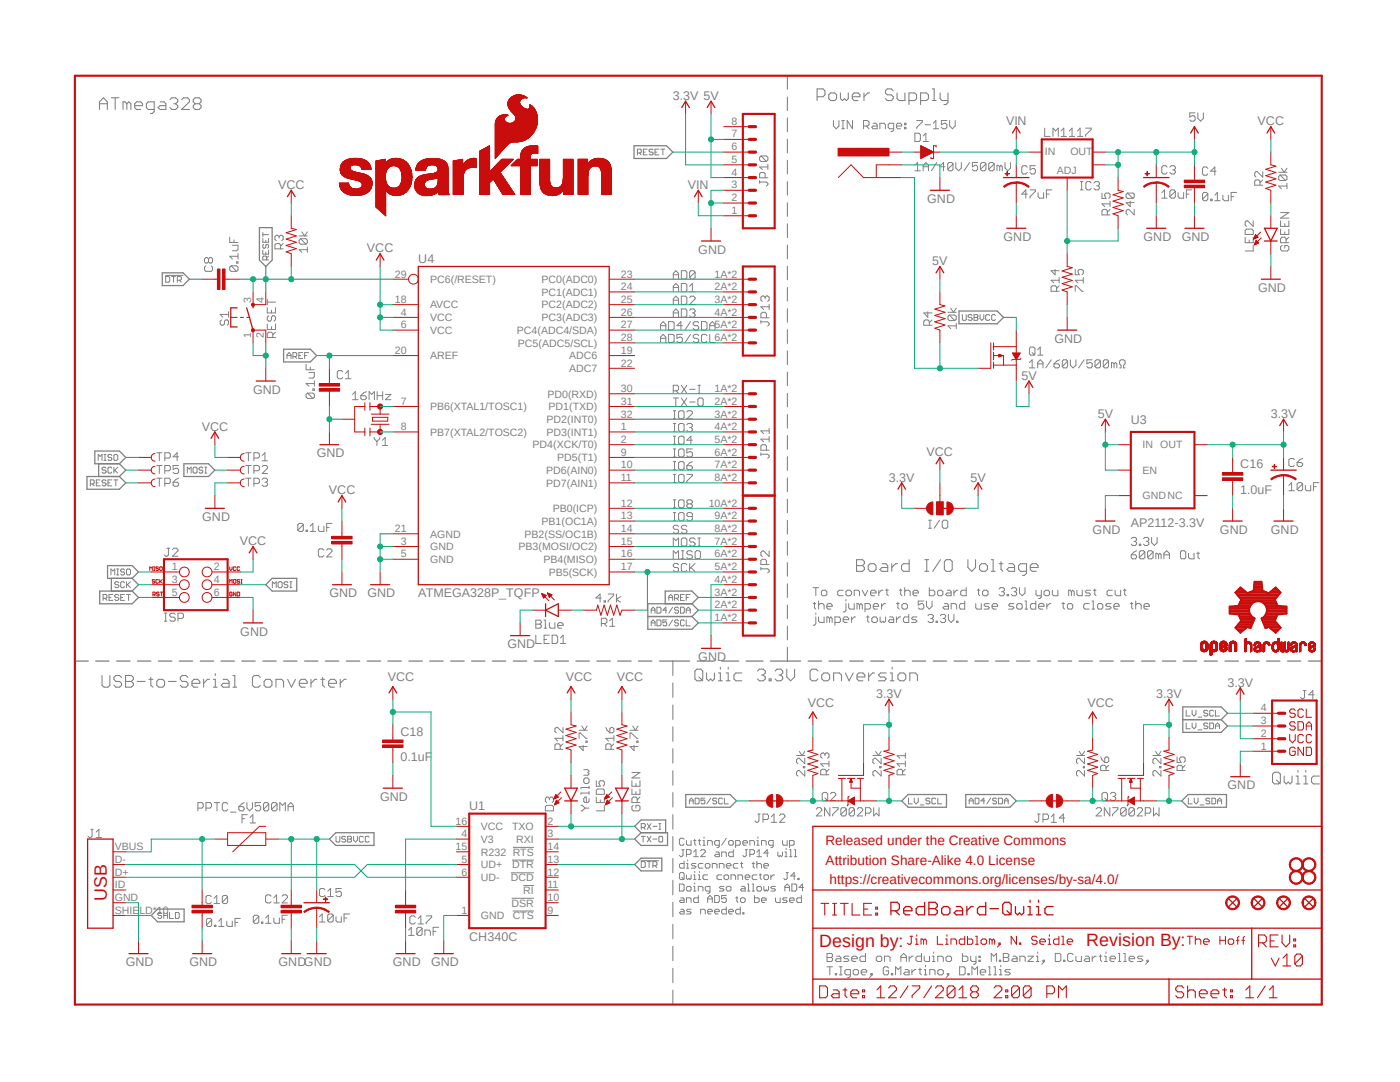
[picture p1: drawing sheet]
<svg xmlns="http://www.w3.org/2000/svg" width="279mm" height="216mm" viewBox="0 0 279 216" stroke-linecap="round" stroke-linejoin="round" font-family="sans-serif">
<defs><g id="words">
<g font-size="3.6" fill="#c90d0c">
<text x="21.3" y="179.7" transform="rotate(-90 21.3 179.7)">USB</text>
<text x="163.5" y="189">Design by:</text>
<text x="216.8" y="188.8">Revision By:</text>
</g>
<g font-size="2.7" fill="#c90d0c">
<text x="164.8" y="168.7">Released under the Creative Commons</text>
<text x="164.8" y="172.5">Attribution Share-Alike 4.0 License</text>
<text x="165.5" y="176.3">https://creativecommons.org/licenses/by-sa/4.0/</text>
</g>
<g font-size="2.5" fill="#808080">
<text x="134.3" y="19.9">3.3V 5V</text>
<text x="200.8" y="25">VIN</text>
<text x="251" y="25">VCC</text>
<text x="55.5" y="37.7">VCC</text>
<text x="137.3" y="37.7">VIN</text>
<text x="185" y="40.5">GND</text>
<text x="73.2" y="50.4">VCC</text>
<text x="83.5" y="52.4">U4</text>
<text x="139.4" y="50.6">GND</text>
<text x="186.1" y="52.9">5V</text>
<text x="200.3" y="48.1">GND</text>
<text x="228.2" y="48.1">GND</text>
<text x="235.8" y="48.1">GND</text>
<text x="251.1" y="58.3">GND</text>
<text x="210.4" y="68.4">GND</text>
<text x="203.8" y="75.8">5V</text>
<text x="50.5" y="78.6">GND</text>
<text x="219.1" y="83.4">5V</text>
<text x="253.6" y="83.4">3.3V</text>
<text x="40.3" y="85.9">VCC</text>
<text x="225.7" y="84.7">U3</text>
<text x="63.2" y="91.3">GND</text>
<text x="184.9" y="91">VCC</text>
<text x="247.5" y="93.4">C16</text>
<text x="65.7" y="98.6">VCC</text>
<text x="177.4" y="96.1">3.3V</text>
<text x="193.7" y="96.1">5V</text>
<text x="247.5" y="98.5">1.0uF</text>
<text x="40.3" y="104">GND</text>
<text x="218.1" y="106.5">GND</text>
<text x="225.7" y="105.2">AP2112-3.3V</text>
<text x="243.5" y="106.5">GND</text>
<text x="253.6" y="106.5">GND</text>
<text x="47.9" y="108.8">VCC</text>
<text x="65.7" y="119.2">GND</text>
<text x="73.3" y="119.2">GND</text>
<text x="83.5" y="119.2">ATMEGA328P_TQFP</text>
<text x="48" y="126.8">GND</text>
<text x="101.3" y="129.4">GND</text>
<text x="139.4" y="131.9">GND</text>
<text x="77.4" y="136">VCC</text>
<text x="112.9" y="136">VCC</text>
<text x="123.1" y="136">VCC</text>
<text x="245" y="137">3.3V</text>
<text x="161.2" y="141.1">VCC</text>
<text x="174.9" y="139.3">3.3V</text>
<text x="217" y="141.1">VCC</text>
<text x="230.8" y="139.3">3.3V</text>
<text x="79.9" y="146.8">C18</text>
<text x="79.9" y="151.8">0.1uF</text>
<text x="75.9" y="159.8">GND</text>
<text x="93.6" y="161.7">U1</text>
<text x="245" y="157.5">GND</text>
<text x="93.6" y="187.7">CH340C</text>
<text x="25.1" y="192.8">GND</text>
<text x="37.8" y="192.8">GND</text>
<text x="55.6" y="192.8">GNDGND</text>
<text x="78.4" y="192.8">GND</text>
<text x="86" y="192.8">GND</text>
</g>
<g font-size="2.1" fill="#808080">
<text x="146" y="30">6</text>
<text x="146" y="27.4">7</text>
<text x="146" y="24.9">8</text>
<text x="146" y="35.1">4</text>
<text x="146" y="32.5">5</text>
<text x="208.5" y="31">IN</text>
<text x="210.9" y="34.7">ADJ</text>
<text x="213.6" y="31">OUT</text>
<text x="146" y="40.1">2</text>
<text x="146" y="37.6">3</text>
<text x="146" y="42.7">1</text>
<text x="78.8" y="55.4">29</text>
<text x="85.9" y="56.5">PC6(/RESET)</text>
<text x="108.1" y="59">PC1(ADC1)</text>
<text x="108.1" y="56.5">PC0(ADC0)</text>
<text x="123.9" y="57.9">24</text>
<text x="123.9" y="55.4">23</text>
<text x="142.6" y="55.4">1A*2</text>
<text x="142.6" y="57.9">2A*2</text>
<text x="50.1" y="60.5" transform="rotate(-90 50.1 60.5)">3</text>
<text x="52.7" y="60.5" transform="rotate(-90 52.7 60.5)">4</text>
<text x="78.8" y="60.5">18</text>
<text x="80" y="63">4</text>
<text x="80" y="65.5">6</text>
<text x="85.9" y="64.1">VCC</text>
<text x="85.9" y="61.6">AVCC</text>
<text x="108.1" y="64.1">PC3(ADC3)</text>
<text x="108.1" y="61.6">PC2(ADC2)</text>
<text x="123.9" y="65.5">27</text>
<text x="123.9" y="63">26</text>
<text x="123.9" y="60.5">25</text>
<text x="142.6" y="60.5">3A*2</text>
<text x="142.6" y="63">4A*2</text>
<text x="142.6" y="65.5">5A*2</text>
<text x="50.1" y="67.4" transform="rotate(-90 50.1 67.4)">1</text>
<text x="52.7" y="67.4" transform="rotate(-90 52.7 67.4)">2</text>
<text x="78.8" y="70.6">20</text>
<text x="85.9" y="66.6">VCC</text>
<text x="85.9" y="71.7">AREF</text>
<text x="103.2" y="66.6">PC4(ADC4/SDA)</text>
<text x="103.4" y="69.2">PC5(ADC5/SCL)</text>
<text x="113.6" y="71.7">ADC6</text>
<text x="123.9" y="70.6">19</text>
<text x="123.9" y="68.1">28</text>
<text x="142.6" y="68.1">6A*2</text>
<text x="113.6" y="74.3">ADC7</text>
<text x="123.9" y="73.2">22</text>
<text x="80" y="80.8">7</text>
<text x="85.9" y="81.9">PB6(XTAL1/TOSC1)</text>
<text x="109.3" y="79.3">PD0(RXD)</text>
<text x="109.5" y="81.9">PD1(TXD)</text>
<text x="123.9" y="83.3">32</text>
<text x="123.9" y="80.8">31</text>
<text x="123.9" y="78.2">30</text>
<text x="142.6" y="78.2">1A*2</text>
<text x="142.6" y="80.8">2A*2</text>
<text x="142.6" y="83.3">3A*2</text>
<text x="80" y="85.9">8</text>
<text x="85.9" y="87">PB7(XTAL2/TOSC2)</text>
<text x="106.3" y="89.5">PD4(XCK/T0)</text>
<text x="109.1" y="87">PD3(INT1)</text>
<text x="109.1" y="84.4">PD2(INT0)</text>
<text x="123.9" y="88.4">2</text>
<text x="123.9" y="85.9">1</text>
<text x="142.6" y="85.9">4A*2</text>
<text x="142.6" y="88.4">5A*2</text>
<text x="228" y="89.5">IN OUT</text>
<text x="109" y="94.6">PD6(AIN0)</text>
<text x="111.2" y="92">PD5(T1)</text>
<text x="123.9" y="93.5">10</text>
<text x="123.9" y="90.9">9</text>
<text x="142.6" y="90.9">6A*2</text>
<text x="142.6" y="93.5">7A*2</text>
<text x="228" y="94.6">EN</text>
<text x="109" y="97.1">PD7(AIN1)</text>
<text x="123.9" y="101.1">12</text>
<text x="123.9" y="96">11</text>
<text x="141.4" y="101.1">10A*2</text>
<text x="142.6" y="96">8A*2</text>
<text x="228" y="99.7">GNDNC</text>
<text x="78.8" y="106.2">21</text>
<text x="85.9" y="107.3">AGND</text>
<text x="104.7" y="107.3">PB2(SS/OC1B)</text>
<text x="108.1" y="104.7">PB1(OC1A)</text>
<text x="110.3" y="102.2">PB0(ICP)</text>
<text x="123.9" y="106.2">14</text>
<text x="123.9" y="103.6">13</text>
<text x="142.6" y="106.2">8A*2</text>
<text x="142.6" y="103.6">9A*2</text>
<text x="34.3" y="113.7">1</text>
<text x="42.7" y="113.7">2</text>
<text x="80" y="108.7">3</text>
<text x="80" y="111.2">5</text>
<text x="85.9" y="109.8">GND</text>
<text x="85.9" y="112.4">GND</text>
<text x="103.5" y="109.8">PB3(MOSI/OC2)</text>
<text x="108.5" y="112.4">PB4(MISO)</text>
<text x="123.9" y="113.7">17</text>
<text x="123.9" y="111.2">16</text>
<text x="123.9" y="108.7">15</text>
<text x="142.6" y="113.7">5A*2</text>
<text x="142.6" y="111.2">6A*2</text>
<text x="142.6" y="108.7">7A*2</text>
<text x="34.3" y="116.3">3</text>
<text x="34.3" y="118.8">5</text>
<text x="42.7" y="116.3">4</text>
<text x="42.7" y="118.8">6</text>
<text x="109.5" y="114.9">PB5(SCK)</text>
<text x="142.6" y="118.8">3A*2</text>
<text x="142.6" y="116.3">4A*2</text>
<text x="142.6" y="123.9">1A*2</text>
<text x="142.6" y="121.4">2A*2</text>
<text x="251.6" y="141.9">4</text>
<text x="251.6" y="149.6">1</text>
<text x="251.6" y="147">2</text>
<text x="251.6" y="144.5">3</text>
<text x="90.9" y="164.5">16</text>
<text x="92.1" y="167.1">4</text>
<text x="96" y="165.7">VCC</text>
<text x="102.2" y="165.7">TXO</text>
<text x="109.3" y="167.1">3</text>
<text x="109.3" y="164.5">2</text>
<text x="22.9" y="172.2">D-</text>
<text x="22.9" y="169.6">VBUS</text>
<text x="90.9" y="169.6">15</text>
<text x="92.1" y="172.2">5</text>
<text x="96" y="170.7">R232 RTS</text>
<text x="96" y="173.3">UD+</text>
<text x="96" y="168.2">V3</text>
<text x="102.2" y="173.3">DTR</text>
<text x="103" y="168.2">RXI</text>
<text x="109.3" y="172.2">13</text>
<text x="109.3" y="169.6">14</text>
<text x="22.9" y="174.7">D+</text>
<text x="22.9" y="179.8">GND</text>
<text x="22.9" y="177.2">ID</text>
<text x="92.1" y="174.7">6</text>
<text x="96" y="175.8">UD-</text>
<text x="102" y="175.8">DCD</text>
<text x="104.4" y="178.4">RI</text>
<text x="109.3" y="174.7">12</text>
<text x="109.3" y="179.8">10</text>
<text x="109.3" y="177.2">11</text>
<text x="22.9" y="182.3">SHIELD*10</text>
<text x="92.1" y="182.3">1</text>
<text x="96" y="183.4">GND</text>
<text x="102.1" y="180.9">DSR</text>
<text x="102.3" y="183.4">CTS</text>
<text x="109.3" y="182.3">9</text>
</g>
</g></defs>
<path d="M14.4 14.9l250.5 186.1M264.9 14.9l-250.5 186.1" fill="none" stroke="#fff" stroke-width=".2"/>
<g fill="none" stroke="#808080" stroke-width=".25">
<path d="M126.5 29.1h6.5l1.3 1.3-1.3 1.2h-6.5zM32.4 54.4h4.1l1.3 1.3-1.3 1.3h-4.1zM51.8 45.4h2.5v6.5l-1.3 1.3-1.2-1.3zM56.6 69.7h5.3l1.3 1.3-1.3 1.2h-5.3zM191.4 62.1h7.6l1.3 1.2-1.3 1.3h-7.6zM17.4 95.1h6.4l1.3 1.3-1.3 1.2h-6.4zM18.9 90h4.9l1.3 1.3-1.3 1.2h-4.9zM19.7 92.5v2.6M23.8 92.5l1.3 1.3-1.3 1.3M36.7 92.5h4.9l1.3 1.3-1.3 1.3h-4.9zM19.9 117.9h6.5l1.2 1.3-1.2 1.3h-6.5zM21.5 112.9h4.9l1.2 1.2-1.2 1.3h-4.9z"/>
<path d="M22.2 115.4v2.5M26.4 115.4l1.2 1.3-1.2 1.2M53 116.7l1.3-1.3h4.9v2.5h-4.9zM14.9 131.9h2.7M19.1 131.9h2.7M23.3 131.9h2.7M27.4 131.9h2.7M31.6 131.9h2.7M35.8 131.9h2.6M40 131.9h2.6M44.1 131.9h2.7M48.3 131.9h2.6"/>
<path d="M52.5 131.9h2.6M56.6 131.9h2.7M60.8 131.9h2.7M64.9 131.9h2.7M69.1 131.9h2.7M73.3 131.9h2.6M77.4 131.9h2.7M81.6 131.9h2.7M85.8 131.9h2.6M90 131.9h2.6M94.1 131.9h2.7M98.3 131.9h2.6"/>
<path d="M102.4 131.9h2.7M106.6 131.9h2.7M110.8 131.9h2.7M114.9 131.9h2.7M119.1 131.9h2.7M123.3 131.9h2.6M127.4 131.9h2.7M129.3 123h8.8M131.6 131.9h6M132.8 120.5v-2.6h5.3l1.3 1.3-1.3 1.3M138.1 120.5l1.3 1.3-1.3 1.2M138.1 120.5h-8.8v5.1h8.8l1.3-1.3-1.3-1.3"/>
<path d="M139.1 131.9h3.4M144 131.9h3.4M148.9 131.9h3.4M153.8 131.9h6M161.3 131.9h2.7M165.4 131.9h2.7M169.6 131.9h2.7M173.8 131.9h2.6M177.9 131.9h2.7M182.1 131.9h2.6M186.2 131.9h2.7M190.4 131.9h2.6"/>
<path d="M194.6 131.9h2.6M198.7 131.9h2.7M202.9 131.9h2.6M207.1 131.9h2.6M211.2 131.9h2.7M215.3 131.9h2.7M219.5 131.9h2.7M223.7 131.9h2.6M227.8 131.9h2.7M232 131.9h2.7M236.1 131.9h2.7M240.3 131.9h2.7"/>
<path d="M244.5 131.9h2.6M248.6 131.9h2.7M252.8 131.9h2.6M257 131.9h2.6M261.1 131.9h2.7M136.9 158.5h8.8l1.3 1.3-1.3 1.3h-8.8zM180 159.8l1.2-1.3h7.7v2.6h-7.7zM192.7 158.5h8.8l1.3 1.3-1.3 1.3h-8.8zM235.8 159.8l1.3-1.3h7.7v2.6h-7.7zM236.1 141.1h7.6l1.3 1.2-1.3 1.3 1.3 1.3-1.3 1.2h-7.6zM236.1 143.6h7.6M67 166.2h7.6v2.5h-7.6l-1.3-1.3z"/>
<path d="M126.7 172.5l1.2-1.3h4.2v2.6h-4.2zM127.9 166.2l-1.2-1.3 1.2-1.3h4.9v2.6M127.9 166.2h5.3v2.5h-5.3l-1.2-1.3zM30.2 182.7l1.3-1.3h5.2v2.5h-5.2z"/>
</g>
<g fill="none" stroke="#808080" stroke-width=".21">
<path d="M22.2 19.5h1.5M23 19.5v2.3M33.9 19.9l.4-.4h.8l.4 .4v.4l-.4 .4M36.2 19.9l.4-.4h.8l.4 .4v.4l-1.6 1.5h1.6M157.1 15.1v2.7M157.1 19.3v2.8M163.1 19.3h1.2l.3-.4v-.8l-.3-.4h-1.2v2.4M165.4 18.9l.4-.4h.8l.4 .4v.8l-.4 .4h-.8l-.4-.4zM167.7 18.5v1.2l.4 .4 .4-.4 .4 .4 .4-.4v-1.2M170.1 19.3h1.5v-.4l-.4-.4h-.7l-.4 .4v.8l.4 .4h.7M172.4 18.5v1.6M173.6 18.5h-.4l-.8 .8"/>
<path d="M178.3 18.1l-.4-.4h-.8l-.4 .4v.4l.4 .4h.8l.4 .4v.4l-.4 .4h-.8l-.4-.4M179 18.5v1.2l.5 .4h1.1v-1.6M186.1 17.7h.3v2.4M187.6 18.5v1.2l.4 .4h1.2M189.2 18.5v2l-.4 .4h-.4M19.9 21.8v-1.5l.8-.8 .7 .8v1.5M19.9 20.7h1.5M25.3 20.7l-.4-.4h-.3v1.5M25.3 20.7v1.1M25.3 20.7l.4-.4 .4 .4v1.1M26.9 21.1h1.5v-.4l-.3-.4h-.8l-.4 .4v.8l.4 .3h.8M30.8 21.8h-1.2l-.4-.3v-.8l.4-.4h1.2v2l-.4 .3h-.4"/>
<path d="M32 20.3h.7l.4 .4v1.1h-1.1l-.5-.3 .5-.4h1.1M34.7 20.7h.4M35.1 20.7l.4 .4v.4l-.4 .3h-.8l-.4-.3M38.9 20.7h.9M38.9 20.7l-.3-.4v-.4l.3-.4h.9l.3 .4v.4l-.3 .4M38.9 20.7l-.3 .4v.4l.3 .3h.9l.3-.3v-.4l-.3-.4M157.1 23.5v2.8M157.1 27.8v2.7M157.1 32v2.7M157.1 36.2v2.7M181.4 20.1h1.1l.4-.4v-.8l-.4-.4h-1.1v2.4M183.7 20.1h1.2l.4-.4v-.8l-.4-.4h-1.2v2.4"/>
<path d="M186.1 20.1h.7M157.1 40.5v2.7M157.1 44.7v2.7M157.1 48.9v2.7M157.1 53.1v2.7M157.1 57.4v2.7M157.1 61.6v2.7M157.1 65.8v2.7M157.1 70v2.8M157.1 74.3v2.7M157.1 78.5v2.7M157.1 82.7v2.7"/>
<path d="M157.1 86.9v2.8M157.1 91.1v2.8M157.1 95.4v2.7M157.1 99.6v2.7M157.1 103.8v2.8M157.1 108v2.8M157.1 112.3v2.7M157.1 116.5v2.7M170.9 111.7h1.2l.4 .4v.4l-.4 .4 .4 .3v.4l-.4 .4h-1.2zM170.9 112.9h1.2M173.3 112.9l.4-.4h.8l.3 .4v.7l-.3 .4h-.8l-.4-.4zM176 112.5h.8l.4 .4v1.1h-1.2l-.4-.4 .4-.4h1.2"/>
<path d="M178 112.5v1.5M179.1 112.5h-.4l-.7 .7M181.4 111.7v2.3h-1.1l-.4-.4v-.7l.4-.4h1.1M184.6 111.7h.7M184.6 114h.7M185 111.7v2.3M187.7 111.7l-1.6 2.3M188.8 111.7h.9l.3 .4v1.5l-.3 .4h-.9l-.3-.4v-1.5zM193.2 111.7v1.5l.7 .8 .8-.8v-1.5M195.5 112.9l.4-.4h.7l.5 .4v.7l-.5 .4h-.7l-.4-.4zM197.8 111.7h.4v2.3M197.8 114h.8"/>
<path d="M199.4 112.5h.8M199.8 112.1v1.5l.4 .4M201.3 112.5h.8l.4 .4v1.1h-1.2l-.3-.4 .3-.4h1.2M204.9 114h-1.2l-.4-.4v-.7l.4-.4h1.2v1.9l-.5 .4h-.4M205.6 113.2h1.6v-.3l-.4-.4h-.8l-.4 .4v.7l.4 .4h.8M20.4 134.8v1.9l.4 .4h.7l.4-.4v-1.9M24.3 135.2l-.4-.4h-.8l-.4 .4v.4l.4 .4h.8l.4 .4v.3l-.4 .4h-.8l-.4-.4M25.1 134.8h1.1l.4 .4v.4l-.4 .4 .4 .4v.3l-.4 .4h-1.1zM25.1 136h1.1M27.4 136h1.6M29.7 135.6h.8M30.1 135.2v1.5l.4 .4"/>
<path d="M31.7 135.6h.8l.4 .4v.7l-.4 .4h-.8l-.4-.4v-.7zM33.6 136h1.6M37.5 135.2l-.4-.4h-.7l-.4 .4v.4l.4 .4h.7l.4 .4v.3l-.4 .4h-.7l-.4-.4M38.3 136.4h1.6v-.4l-.4-.4h-.8l-.4 .4v.7l.4 .4h.8M40.6 135.6v1.5M41.8 135.6h-.4l-.8 .8M42.6 137.1h.7M42.6 135.6h.4v1.5M43 134.4v.4M44.5 135.6h.8l.4 .4v1.1h-1.2l-.3-.4 .3-.3h1.2M46.5 137.1h.7M46.5 134.8h.4v2.3"/>
<path d="M51.9 135.2l-.3-.4h-.8l-.4 .4v1.5l.4 .4h.8l.3-.4M53.1 135.6h.8l.4 .4v.7l-.4 .4h-.8l-.4-.4v-.7zM55.1 137.1v-1.5h1.1l.4 .4v1.1M57.4 135.6l.8 1.5 .8-1.5M59.7 136.4h1.6v-.4l-.4-.4h-.8l-.4 .4v.7l.4 .4h.8M62.1 135.6v1.5M63.2 135.6h-.3l-.8 .8M64 135.6h.8M64.4 135.2v1.5l.4 .4M65.6 136.4h1.5v-.4l-.3-.4h-.8l-.4 .4v.7l.4 .4h.8M67.9 135.6v1.5M69.1 135.6h-.4l-.8 .8"/>
<path d="M134.3 131.9v2.9M134.3 136.3v2.8M139.1 133.5h.8l.4 .4v1.6l-.4 .3h-.8l-.4-.3v-1.6zM139.5 135.1l.8 .7M141 134.3v1.2l.4 .3 .4-.3 .4 .3 .4-.3v-1.2M143.4 135.8h.7M143.4 134.3h.4v1.5M143.8 133.1v.4M144.9 135.8h.8M144.9 134.3h.4v1.5M145.3 133.1v.4M148 134.3h-1.1l-.4 .4v.8l.4 .3h1.1"/>
<path d="M151.2 133.9l.4-.4h.7l.4 .4v.4l-.4 .4M151.9 134.7h.4M152.3 134.7l.4 .4v.4l-.4 .3h-.7l-.4-.3M153.5 135.5h.4v.3h-.4zM154.7 133.9l.4-.4h.7l.4 .4v.4l-.4 .4M155.4 134.7h.4M155.8 134.7l.4 .4v.4l-.4 .3h-.7l-.4-.3M157 133.5v1.6l.8 .7 .8-.7v-1.6M157.1 120.7v2.7M157.1 124.9v2.8M157.1 129.2v2.7M163.2 133.9l-.3-.4h-.8l-.4 .4v1.6l.4 .3h.8l.3-.3"/>
<path d="M164 134.7l.4-.4h.8l.4 .4v.8l-.4 .3h-.8l-.4-.3zM166.4 135.8v-1.5h1.1l.4 .4v1.1M168.7 134.3l.8 1.5 .8-1.5M171 135.1h1.6v-.4l-.4-.4h-.8l-.4 .4v.8l.4 .3h.8M173.4 134.3v1.5M174.5 134.3h-.3l-.8 .8M176.9 134.3h-1.2l-.4 .4 .4 .4h.8l.4 .4-.4 .3h-1.2M177.7 135.8h.7M177.7 134.3h.4v1.5M178.1 133.1v.4M179.2 134.7l.4-.4h.8l.4 .4v.8l-.4 .3h-.8l-.4-.3zM181.6 135.8v-1.5h1.1l.4 .4v1.1"/>
<path d="M134.3 140.7v2.9M134.3 145v2.9M134.3 149.4v2.9M134.3 153.8v2.9M134.3 158.2v2.8M254.3 154.1h.8l.4 .4v1.5l-.4 .4h-.8l-.3-.4v-1.5zM254.8 155.7l.7 .7M256.3 154.9v1.1l.4 .4 .4-.4 .4 .4 .4-.4v-1.1M258.7 156.4h.7M258.7 154.9h.3v1.5M259 153.7v.4M260.2 156.4h.8"/>
<path d="M260.2 154.9h.4v1.5M260.6 153.7v.4M263.3 154.9h-1.2l-.4 .3v.8l.4 .4h1.2M134.3 162.6v2.8M134.3 166.9v2.9M134.3 171.3v2.9M134.3 175.7v2.9M134.3 180v2.9M134.3 184.4v2.9M134.3 188.8v2.9M134.3 193.2v2.9M134.3 197.6v2.8"/>
</g>
<g fill="none" stroke="#808080" stroke-width=".2">
<path d="M127.2 30.5h.6l.2-.1v-.5l-.2-.1h-.6v1.1M127.6 30.5l.4 .4M128.4 30.4h.4M129.2 29.8h-.8v1.1h.8M130.3 29.9l-.2-.1h-.3l-.3 .1 .3 .5h.3l.2 .1v.2l-.2 .2h-.3l-.3-.2M130.7 30.4h.4M131.5 29.8h-.8v1.1h.8M131.9 29.8h.8M132.3 29.8v1.1M151.6 36.3h1.4l.2 .3v.2l-.2 .3M151.6 36v.6M151.9 31.1h1.1l.2 .3v.5l-.2 .3"/>
<path d="M151.9 31.1l-.3 .3v.5l.3 .3h1.1M151.9 31.1l1.1 1.1M152.7 35.5v-.8l-.3-.3h-.5l-.3 .3v.8h1.6M153.2 33.3h-1.6l.5 .5M153.2 32.8v1M166.3 24v1.1l.6 .6 .5-.6v-1.1M168 25.7h.5M168 24h.5M168.2 24v1.7M170.1 24v1.7l-1-1.7v1.7M172.3 25.1h.8l.3-.2v-.6l-.3-.3h-.8v1.7M172.9 25.1l.5 .6"/>
<path d="M174.2 24.6h.6l.2 .3v.8h-.8l-.2-.3 .2-.3h.8M175.6 25.7v-1.1h.8l.3 .3v.8M178.4 25.7h-.9l-.3-.3v-.5l.3-.3h.9v1.4l-.3 .2h-.3M178.9 25.1h1.1v-.2l-.3-.3h-.5l-.3 .3v.5l.3 .3h.5M180.5 25.4h.3v.3h-.3zM180.5 24.6h.3v.3h-.3zM182.6 33l.5-.6v1.7M182.6 34.1h1.1M182.6 26.6h.8l.3 .3v1l-.3 .3h-.8zM183 24h1.1v.3l-1.1 1.1v.3M184.2 34.1v-1.1l.6-.6 .5 .6v1.1M184.2 33.3h1.1"/>
<path d="M184.2 28.2h1.1M184.2 27.1l.6-.5v1.6M184.6 24.9h1.1M186.3 25.7h1M186.3 24.6l.5-.6v1.7M186.9 32.4l-1 1.7M188.6 33.3h-1.1l.8-.9v1.7M189 24h-1.1v.9l.5-.3h.3l.3 .3v.5l-.3 .3h-.5l-.3-.3M189.5 24v1.1l.6 .6 .5-.6v-1.1M190.2 32.7v1.1l-.3 .3h-.5l-.3-.3M190.2 32.7l-.3-.3h-.5l-.3 .3v1.1M190.2 32.7l-1.1 1.1"/>
<path d="M190.8 32.4v1.1l.5 .6 .6-.6v-1.1M193.5 32.4l-1.1 1.7M195.1 32.4h-1v.9l.5-.3h.3l.2 .3v.5l-.2 .3h-.6l-.2-.3M196.8 32.7v1.1l-.3 .3h-.5l-.3-.3M196.8 32.7l-.3-.3h-.5l-.3 .3v1.1M196.8 32.7l-1.1 1.1M198.4 32.7v1.1l-.3 .3h-.5l-.3-.3M198.4 32.7l-.3-.3h-.5l-.3 .3v1.1M198.4 32.7l-1.1 1.1M199.5 33.3l-.3-.3h-.2v1.1M199.5 33.3v.8M199.5 33.3l.3-.3 .2 .3v.8"/>
<path d="M200.6 32.4v1.1l.5 .6 .6-.6v-1.1M205 38.7h-1.1l.8-.8v1.6M205 33.4l-.3-.3h-.5l-.3 .3v1l.3 .3h.5l.3-.3M205.6 37.9h1v.3l-1 1v.3M206.6 33.1h-1v.8l.5-.3h.3l.2 .3v.5l-.2 .3h-.6l-.2-.3M207.2 38.4v.8l.3 .3h.8v-1.1M208.5 25.6v1.6h1.1M208.8 38.7h.6M209.9 37.9h-1.1v1.6M210.1 27.2v-1.6l.6 .5 .5-.5v1.6M211.8 27.2h1.1M211.8 26.1l.5-.5v1.6"/>
<path d="M213.4 27.2h1.1M213.4 26.1l.6-.5v1.6M215.1 27.2h1M215.1 26.1l.5-.5v1.6M215.6 37.9h.6M215.6 36.2h.6M215.9 36.2v1.7M216.7 25.6h1.1v.3l-1.1 1v.3M217.8 36.5l-.3-.3h-.5l-.3 .3v1.1l.3 .3h.5l.3-.3M218.3 36.5l.3-.3h.6l.2 .3v.3l-.2 .3M218.9 37.1h.3M219.2 37.1l.2 .2v.3l-.2 .3h-.6l-.3-.3"/>
<path d="M219.9 38.5v1.1h.8l-.2-.5v-.3l.2-.3h.6l.2 .3v.5l-.2 .3M225 38.5h1.1l.3 .3v.5l-.3 .3M225 38.5l-.3 .3v.5l.3 .3h1.1M225 38.5l1.1 1.1M231.9 38.4l.5-.5v1.6M231.9 39.5h1M232.9 33.4l-.2-.3h-.6l-.2 .3v1l.2 .3h.6l.2-.3M233.5 33.4l.3-.3h.5l.3 .3v.2l-.3 .3M234 33.9h.3M234.3 33.9l.3 .3v.2l-.3 .3h-.5l-.3-.3M234.6 38.2v1l-.3 .3h-.5l-.3-.3M234.6 38.2l-.3-.3h-.5l-.3 .3v1"/>
<path d="M234.6 38.2l-1.1 1M235.1 38.4v.8l.3 .3h.8v-1.1M236.8 38.7h.5M237.8 37.9h-1v1.6M238.5 22.5h-1.1v.9l.6-.3h.3l.2 .3v.5l-.2 .3h-.6l-.3-.3M239.1 22.5v1.1l.5 .6 .6-.6v-1.1M241 33.6l-.2-.3h-.6l-.2 .3v1.1l.2 .3h.6l.2-.3M241 38.7l-.2-.3h-.6l-.2 .3v1.1M241 38.7v1.1l-.2 .2h-.6l-.2-.2M241 38.7l-1 1.1M241.6 39.8h.3v.2h-.3zM242.4 38.9l.6-.5v1.6"/>
<path d="M242.7 34.2h-1.1l.8-.9v1.7M244.1 38.9v.9l.2 .2h.9v-1.1M245.7 39.2h.6M246.8 38.4h-1.1v1.6M251.5 37v-.8l-.3-.3h-.5l-.3 .3v.8h1.6M252 34.2v1.1l-1.1-1.1h-.2l-.3 .3v.6l.3 .2M252 35.9l-.5 .5M255.2 34.4h1.6M255.5 34.9h1l.3 .3v.6l-.3 .2M255.5 34.9l-.3 .3v.6l.3 .2h1M255.5 34.9l1 1.1M255.7 33.6l.6 .8 .5-.8"/>
<path d="M256.8 37.1h-1.6l.5 .6M256.8 36.6v1.1M33 54.9h3.5M33.1 55.2h.6l.2 .1v.8l-.2 .2h-.6zM34.2 55.2h.8M34.6 55.2v1.1M35.4 55.9h.6l.2-.2v-.4l-.2-.1h-.6v1.1M35.8 55.9l.4 .4M41.1 53l-.3 .3v.5l.3 .3h1.1l.2-.3v-.5l-.2-.3M41.6 51.7l-.3-.3h-.2l-.3 .3v.5l.3 .3h.2l.3-.3M41.6 51.7l.3-.3h.3l.2 .3v.5l-.2 .3h-.3l-.3-.3M41.6 51.7v.5"/>
<path d="M45.8 47.3v1.1h1.7M46.1 53l-.3 .3v.5l.3 .3h1.1M46.1 53h1.1l.3 .3v.5l-.3 .3M46.1 53l1.1 1.1M46.4 48.9h1.1v.9l-.3 .2h-.8M46.7 47.9v.5M47.2 52.2h.3v.3h-.3zM47.5 50.6v1.1M47.5 51.1h-1.7l.6 .6M52.5 46.4v.8M52.5 47.6v.7h1.1v-.7M52.5 49.9v.8h1.1v-.8"/>
<path d="M52.5 46.8h1.1M52.6 48.8l-.1 .1v.4l.1 .2 .4-.2v-.4l.2-.1 .4 .1v.4l-.2 .2M53 48v.3M53 50.3v.4M53.2 51.9v-.6l-.2-.2h-.4l-.1 .2v.6h1.1M53.3 59.7v1.1M53.6 51.1l-.4 .4M55.7 47.2v.3M55.7 47.2l-.3-.3h-.2l-.3 .3v.6l.3 .2M55.7 47.2l.3-.3h.2l.3 .3v.6l-.3 .2M56 49.7v-.8l-.3-.3h-.5l-.3 .3v.8h1.6M56.5 48.6l-.5 .5"/>
<path d="M59.7 47.1h1.6M60 47.6h1l.3 .3v.5l-.3 .3M60 47.6l-.3 .3v.5l.3 .3h1M60 47.6l1 1.1M60.2 46.3l.6 .8 .5-.8M61.3 49.8h-1.6l.5 .5M61.3 49.3v1M134.4 54.8h1M134.4 55.7v-1.1l.5-.6 .5 .6v1.1M134.4 58.2v-1.1l.5-.5 .5 .5v1.1M134.4 57.4h1M134.4 59.9h1"/>
<path d="M136 54h.8l.3 .3v1.1l-.3 .3h-.8zM136 59.1h.8l.3 .3v1.1l-.3 .2h-.8zM136 56.6h.8l.3 .3v1l-.3 .3h-.8zM137.6 59.4l.3-.3h.5l.3 .3v.2l-1.1 1.1h1.1M137.6 57.1l.6-.5v1.6M137.6 58.2h1.1M138.7 54.3l-.3-.3h-.5l-.3 .3v1.1M138.7 54.3v1.1l-.3 .3h-.5l-.3-.3M138.7 54.3l-1.1 1.1M152.7 59.3l.3-.2h.2l.3 .2v.6l-.3 .3M152.7 59.3l-.3-.2h-.3l-.3 .2v.6l.3 .3M152.7 59.3v.3"/>
<path d="M210.6 53.8v1l-.8-.8h1.6M210.9 58.1v-.8l-.3-.3h-.6l-.2 .3v.8h1.6M211.4 55.9h-1.6l.5 .6M211.4 57l-.5 .6M211.4 55.4v1.1M214.6 53.8v1h.8l-.3-.5v-.3l.3-.2h.5l.3 .2v.6l-.3 .2M214.6 58.1v-1.1h.2l1.1 1.1h.3M216.2 55.9h-1.6l.5 .6M216.2 55.4v1.1M221 42.9v-.8l-.3-.3h-.5l-.3 .3v.8h1.6M221.5 40.1v1.1M221.5 41.8l-.5 .5"/>
<path d="M221.5 40.7h-1.6l.6 .5M225.6 40.1v1.1l-.9-.8h1.7M226.4 41.8v1.1l-1.1-1.1h-.3l-.3 .3v.5l.3 .3M242.4 40h1.1M248.5 47.3v1.1h1.6v-1.1M248.5 46l.3-.3h1.1l.2 .3v.8h-1.6zM249.3 47.9v.5M250.1 49v1.1h-1.6M250.1 44.1v1.1l-1.1-1.1h-.2l-.3 .2v.6l.3 .3M255.6 44.1v1.1h1.6v-1.1M255.6 45.7v1.1h1.6v-1.1M255.6 42.4h1.6l-1.6 1.1h1.6"/>
<path d="M255.9 49l-.3 .2v.6l.3 .3h1l.3-.3v-.6l-.3-.2h-.5v.5M256.4 44.6v.6M256.4 46.3v.5M256.7 48.4v-.8l-.3-.3h-.5l-.3 .3v.8h1.6M257.2 47.3l-.5 .6M44.2 63.8l-.3 .3v.5l.3 .3h.3l.3-.3v-.5l.2-.3h.3l.3 .3v.5l-.3 .3M45.6 62.2v1.1M45.6 62.7h-1.7l.6 .6M53.3 61.4v1h1.7v-1M53.3 64.6v1.1h1.7v-1.1M53.3 60.3h1.7M53.6 63l-.3 .3v.5l.3 .3h.3l.3-.3v-.5l.2-.3h.3l.3 .3v.5l-.3 .3"/>
<path d="M54.2 61.9v.5M54.2 65.2v.5M54.4 67.4v-.9l-.2-.2h-.6l-.3 .2v.9h1.7M55 66.3l-.6 .5M57.3 71.5v-.7l.4-.4 .4 .4v.7M57.3 71h.8M58.5 71.2h.6l.1-.2v-.4l-.1-.2h-.6v1.1M58.8 71.2l.4 .3M59.6 71h.4M60.4 70.4h-.8v1.1h.8M60.8 71h.4M61.1 72.7v1.1h1.6"/>
<path d="M61.4 78.4l-.3 .3v.5l.3 .3h1M61.4 78.4h1l.3 .3v.5l-.3 .3M61.4 78.4l1 1.1M61.6 70.4h-.8v1.1M61.6 74.3h1.1v.8l-.3 .3h-.8M61.9 73.2v.6M62.4 77.6h.3v.3h-.3zM62.7 76v1M62.7 76.5h-1.6l.5 .5M68.4 74.2l-.2-.2h-.6l-.3 .2v1.1l.3 .3h.6l.2-.3M69 75.6h1.1M69 74.5l.5-.5v1.6"/>
<path d="M70.4 78.7l.5-.6v1.7M70.4 79.8h1.1M72 79h.8l.3 .2v.3l-.3 .3h-.5l-.3-.3zM73.1 78.1l-.5 .3-.6 .6M73.7 79.8v-1.7l.5 .6 .5-.6v1.7M75.3 79h1.1M75.3 78.1v1.7M76.4 78.1v1.7M76.9 78.7h1.1l-1.1 1.1h1.1M131.8 65.8v-1.1l.5-.5 .6 .5v1.1M131.8 68.3v-1l.5-.6 .6 .6v1M131.8 65h1.1"/>
<path d="M131.8 67.5h1.1M133.4 64.2h.9l.2 .2v1.1l-.2 .3h-.9zM133.4 66.7h.9l.2 .3v1.1l-.2 .2h-.9zM134.4 62.4h1M134.4 60.7v-1.1l.5-.5 .5 .5v1.1M134.4 63.3v-1.1l.5-.6 .5 .6v1.1M134.4 78h.8l.2-.3v-.6l-.2-.2h-.8v1.6M134.4 79.4h1M134.9 78l.5 .5M134.9 79.4v1.6M136 76.9l1.1 1.6M136 79.4l1.1 1.6"/>
<path d="M136 61.6h.8l.3 .3v1.1l-.3 .3h-.8zM136.2 65h-1.1l.8-.8v1.6M136.2 66.7h-1.1v.8l.5-.2h.3l.3 .2v.6l-.3 .2h-.6l-.2-.2M137.1 76.9l-1.1 1.6M137.1 79.4l-1.1 1.6M137.6 77.7h1.1M137.6 61.9l.3-.3h.5l.3 .3v.3l-.3 .2M137.8 64.2l-1.1 1.6M137.8 66.7l-1.1 1.6M138.2 62.4h.2M138.4 62.4l.3 .3v.3l-.3 .3h-.5l-.3-.3M139.3 76.9h.5"/>
<path d="M139.3 78.5h.5M139.3 79.7l.2-.3h.6l.2 .3v1.1l-.2 .2h-.6l-.2-.2zM139.4 64.4l-.2-.2h-.6l-.3 .2v.3l.3 .3h.6l.2 .3v.2l-.2 .3h-.6l-.3-.3M139.4 67l-.2-.3h-.6l-.3 .3v.3l.3 .2h.6l.2 .3v.3l-.2 .2h-.6l-.3-.2M139.5 76.9v1.6M140 64.2h.8l.3 .2v1.1l-.3 .3h-.8zM141.1 67l-.3-.3h-.5l-.3 .3v1.1l.3 .2h.5l.3-.2M141.6 65h1.1M141.6 65.8v-1.1l.6-.5 .5 .5v1.1M141.6 66.7v1.6h1.1M151.8 64.2h1.4l.3 .3v.3l-.3 .3M151.8 64v.5"/>
<path d="M153 63.4v-.8l-.3-.3h-.6l-.3 .3v.8h1.7M153.5 60.7v1.1M153.5 61.2h-1.7l.6 .6M185.2 62.2v1.1l-.8-.9h1.6M185.5 64.9v-.8l-.3-.3h-.5l-.3 .3v.8h1.6M186 63.8l-.5 .5M189.2 62.3h1.6M189.4 62.9h1.1l.3 .2v.6l-.3 .3M189.4 62.9l-.2 .2v.6l.2 .3h1.1M189.4 62.9l1.1 1.1M189.7 61.5l.6 .8 .5-.8M190.8 65h-1.6l.5 .6"/>
<path d="M190.8 64.5v1.1M192.1 62.8v1l.1 .1h.5l.1-.1v-1M194 62.9l-.2-.1h-.4l-.2 .1v.3l.2 .1h.4l.2 .2v.3l-.2 .1h-.4l-.2-.1M194.4 62.8h.6l.2 .1-.2 .4 .2 .5-.2 .1h-.6zM194.4 63.3h.6M195.6 62.8v.7l.4 .4 .3-.4v-.7M197.5 62.9l-.2-.1h-.4l-.2 .1v.9l.2 .1h.4l.2-.1M198.7 62.9l-.2-.1h-.4l-.2 .1v.9l.2 .1h.4l.2-.1M205.4 72.3l.6-.5v1.6M205.4 73.4h1.1M205.7 69.3h.5l.3 .2v1.1l-.3 .3h-.5l-.3-.3v-1.1zM206 70.4l.5 .5"/>
<path d="M207.1 73.4v-1.1l.5-.5 .6 .5v1.1M207.1 72.6h1.1M207.1 70.9h1.1M207.1 69.8l.5-.5v1.6M209.8 71.8l-1.1 1.6M210.4 72.6h.8l.3 .3v.3l-.3 .2h-.6l-.2-.2zM211.5 71.8l-.6 .3-.5 .5M213.1 72.1v1.1l-.3 .2h-.5l-.3-.2M213.1 72.1l-.3-.3h-.5l-.3 .3v1.1M213.1 72.1l-1.1 1.1M213.6 71.8v1.1l.6 .5 .5-.5v-1.1M216.4 71.8l-1.1 1.6"/>
<path d="M218 71.8h-1.1v.8l.5-.3h.3l.3 .3v.6l-.3 .2h-.5l-.3-.2M219.6 72.1v1.1l-.3 .2h-.5l-.3-.2M219.6 72.1l-1.1 1.1M219.6 72.1l-.3-.3h-.5l-.3 .3v1.1M221.2 72.1l-.2-.3h-.6l-.2 .3v1.1M221.2 72.1v1.1l-.2 .2h-.6l-.2-.2M221.2 72.1l-1 1.1M222.3 72.6l-.2-.3h-.3v1.1M222.3 72.6v.8M222.3 72.6l.3-.3 .3 .3v.8M223.4 73.4h.3v-.5l-.3-.3v-.5l.3-.3h.5l.3 .3v.5l-.3 .3v.5h.3M18 96.6h.6l.2-.2v-.4l-.2-.2h-.6v1.1"/>
<path d="M18.4 96.6l.4 .3M19.2 96.4h.4M19.6 91.9v-1.2l.4 .4 .4-.4v1.2M20 95.8h-.8v1.1h.8M20.7 90.7h.5M20.7 91.9h.5M21 90.7v1.2M21.2 93.4l-.2-.2h-.4l-.2 .2 .2 .4h.4l.2 .2-.2 .4h-.4l-.2-.2M21.2 96l-.2-.2h-.4l-.2 .2 .2 .4h.4l.2 .2-.2 .3h-.4l-.2-.2M21.5 96.4h.4M22.3 90.9l-.2-.2h-.4l-.2 .4 .2 .2h.4l.2 .4-.2 .2h-.4l-.2-.2M22.3 93.4l-.2-.2h-.4l-.2 .2v.8l.2 .2h.4l.2-.2"/>
<path d="M22.3 95.8h-.8v1.1h.8M22.7 93.2v1.2M22.7 95.8h.8M22.9 90.7h.4l.2 .2v.8l-.2 .2h-.4l-.2-.2v-.8zM22.9 93.8l.6 .6M23.1 95.8v1.1M23.5 93.2l-.8 .8M31.3 90.3h1M31.3 92.9h1M31.3 95.4h1M31.8 90.3v1.6M31.8 92.9v1.6"/>
<path d="M31.8 95.4v1.6M32.9 91.4h.8l.3-.3v-.5l-.3-.3h-.8v1.6M32.9 93.9h.8l.3-.2v-.6l-.3-.2h-.8v1.6M32.9 96.5h.8l.3-.3v-.5l-.3-.3h-.8v1.6M34.5 96.2h.8l.3 .3v.3l-.3 .2h-.5l-.3-.2zM35.6 92.9h-1.1v.8l.6-.3h.2l.3 .3v.5l-.3 .3h-.5l-.3-.3M35.6 91.1h-1.1l.8-.8v1.6M35.6 95.4l-.5 .3-.6 .5M37.4 94.4v-1.2l.4 .4 .3-.4v1.2M38.7 93.2h.4l.2 .2v.8l-.2 .2h-.4l-.2-.2v-.8zM40.5 93.4l-.2-.2h-.4l-.2 .2 .2 .4h.4l.2 .2-.2 .4h-.4l-.2-.2M40.9 93.2h.4"/>
<path d="M40.9 94.4h.4M41.1 93.2v1.2M49 90.3h1.1M49 92.9h1.1M49 95.4h1.1M49.6 90.3v1.6M49.6 92.9v1.6M49.6 95.4v1.6M50.7 91.4h.8l.3-.3v-.5l-.3-.3h-.8v1.6M50.7 93.9h.8l.3-.2v-.6l-.3-.2h-.8v1.6M50.7 96.5h.8l.3-.3v-.5l-.3-.3h-.8v1.6M52.3 93.1l.3-.2h.5l.3 .2v.3l-1.1 1.1h1.1"/>
<path d="M52.3 95.7l.3-.3h.5l.3 .3v.3l-.3 .2M52.3 90.9l.6-.6v1.6M52.3 91.9h1.1M52.9 96.2h.2M53.1 96.2l.3 .3v.3l-.3 .2h-.5l-.3-.2M74.7 87.3v.2l.5 .6M75.2 88.1v.8M75.8 87.3v.2l-.6 .6M76.3 87.8l.6-.5v1.6M76.3 88.9h1.1M134.4 96.3h.5M134.4 83.6h.5"/>
<path d="M134.4 82h.5M134.4 86.1h.5M134.4 84.5h.5M134.4 88.6h.5M134.4 87h.5M134.4 91.2h.5M134.4 89.6h.5M134.4 93.7h.5M134.4 92.1h.5M134.4 94.7h.5M134.4 99.7h.5M134.6 82v1.6"/>
<path d="M134.6 84.5v1.6M134.6 87v1.6M134.6 89.6v1.6M134.6 92.1v1.6M134.6 94.7v1.6M134.6 99.7v1.6M135.4 84.8l.3-.3h.6l.2 .3v1.1l-.2 .2h-.6l-.3-.2zM135.4 89.8l.3-.2h.6l.2 .2v1.1l-.2 .3h-.6l-.3-.3zM135.4 82.2l.3-.2h.6l.2 .2v1.1l-.2 .3h-.6l-.3-.3zM135.4 87.3l.3-.3h.6l.2 .3v1.1l-.2 .2h-.6l-.3-.2zM135.4 92.4l.3-.3h.6l.2 .3v1.1l-.2 .2h-.6l-.3-.2zM135.4 94.9l.3-.2h.6l.2 .2v1.1l-.2 .3h-.6l-.3-.3z"/>
<path d="M135.4 100l.3-.3h.6l.2 .3v1.1l-.2 .2h-.6l-.3-.2zM137.1 92.9h.8l.3 .3v.3l-.3 .2h-.6l-.2-.2zM137.1 82.2l.2-.2h.6l.3 .2v.3l-1.1 1.1h1.1M137.1 84.8l.2-.3h.6l.3 .3v.2l-.3 .3M137.1 94.7h1.1v.2l-1.1 1.1v.3M137.6 80.2h1.1M137.6 85.3h.3M137.9 85.3l.3 .3v.3l-.3 .2h-.6l-.2-.2M138.2 87.8h-1.1l.8-.8v1.6M138.2 89.6h-1.1v.8l.5-.3h.3l.3 .3v.5l-.3 .3h-.6l-.2-.3M138.2 92.1l-.6 .3-.5 .5M151.8 90.6h1.4l.3 .3v.3l-.3 .2"/>
<path d="M151.8 90.4v.5M153 89.8v-.8l-.3-.3h-.6l-.3 .3v.8h1.7M153.5 85.5v1M153.5 87.1v1.1M153.5 87.6h-1.7l.6 .6M153.5 86h-1.7l.6 .5M257.2 96.9l.6-.6v1.6M257.2 97.9h1.1M258.3 91.7l-.2-.2h-.6l-.3 .2v1.1l.3 .3h.6l.2-.3M258.9 92.3h.8l.3 .2v.3l-.3 .3h-.5l-.3-.3zM260 96.6v1.1l-.3 .2h-.5l-.3-.2M260 96.6l-.3-.3h-.5l-.3 .3v1.1"/>
<path d="M260 96.6l-1.1 1.1M260 91.5l-.6 .2-.5 .6M260.5 96.9v.8l.3 .2h.8v-1M262.1 97.1h.6M263.2 96.3h-1.1v1.6M20.6 119.4h.6l.1-.2v-.4l-.1-.2h-.6v1.2M21 119.4l.3 .4M21.8 119.2h.3M22.1 114.7v-1.2l.4 .4 .4-.4v1.2M22.5 118.6h-.7v1.2h.7M23.3 114.7h.4M23.3 113.5h.4"/>
<path d="M23.5 113.5v1.2M23.7 116.3l-.2-.2h-.4l-.2 .2 .2 .4h.4l.2 .1-.2 .5h-.4l-.2-.2M23.7 118.8l-.2-.2h-.4l-.2 .2 .2 .4h.4l.2 .2-.2 .4h-.4l-.2-.2M24.1 119.2h.4M24.8 116.3l-.1-.2h-.4l-.2 .2v.8l.2 .2h.4l.1-.2M24.8 118.6h-.7v1.2h.7M24.8 113.7l-.1-.2h-.4l-.2 .4 .2 .2h.4l.1 .4-.1 .2h-.4l-.2-.2M25.2 118.6h.8M25.2 113.7l.2-.2h.4l.2 .2v.8l-.2 .2h-.4l-.2-.2zM25.2 116.1v1.2M25.4 116.7l.6 .6M25.7 118.6v1.2"/>
<path d="M26 116.1l-.8 .7M33.3 109.4h.6M33.6 109.4v1.3l-.3 .3h-.2l-.3-.3M34.4 109.6l.3-.2h.5l.3 .2v.3l-1.1 1.1h1.1M54.4 117.3v-1.2l.3 .4 .4-.4v1.2M55.5 116.3l.2-.2h.4l.2 .2v.8l-.2 .2h-.4l-.2-.2zM57.4 116.3l-.1-.2h-.4l-.2 .2 .2 .4h.4l.1 .1-.1 .5h-.4l-.2-.2M57.9 117.3h.4M57.9 116.1h.4M58 116.1v1.2M60.5 104.7l-.2-.3h-.6l-.3 .3v1.1M60.5 104.7v1.1l-.2 .2h-.6l-.3-.2"/>
<path d="M60.5 104.7l-1.1 1.1M61.1 105.8h.2v.2h-.2zM61.9 105l.5-.6v1.6M61.9 106h1.1M63.5 105v.8l.3 .2h.8v-1M64.6 109.8l-.3-.3h-.5l-.3 .3v1.1l.3 .2h.5l.3-.2M65.2 105.2h.5M65.2 109.8l.2-.3h.6l.3 .3v.2l-1.1 1.1h1.1M66.3 104.4h-1.1v1.6M120 119.3h-1.1l.9-.8v1.6M120.6 119.9h.2v.2h-.2zM121.4 118.5h1.1v.3l-1.1 1.1v.2"/>
<path d="M123 118.5v1.6M123.8 119l-.8 .6 .8 .5M133.5 119.2h.7M133.5 119.8v-.8l.4-.4 .3 .4v.8M134.4 109v-1.6l.5 .5 .5-.5v1.6M134.4 111.5v-1.6l.5 .5 .5-.5v1.6M134.4 101.3h.5M134.4 103.9h.5M134.4 102.3h.5M134.6 119.4h.6l.2-.2v-.4l-.2-.2h-.6v1.2M134.6 102.3v1.6M135 119.4l.4 .4"/>
<path d="M135.4 102.5l.3-.2h.6l.2 .2v1.1l-.2 .3h-.6l-.3-.3zM135.4 105.1l-.2-.3h-.6l-.2 .3v.2l.2 .3h.6l.2 .3v.3l-.2 .2h-.6l-.2-.2M135.4 112.7l-.2-.3h-.6l-.2 .3v.2l.2 .3h.6l.2 .3v.3l-.2 .2h-.6l-.2-.2M135.8 119.2h.4M136 111.5h.5M136 109.9h.5M136 107.6l.3-.2h.5l.3 .2v1.1l-.3 .3h-.5l-.3-.3zM136.3 109.9v1.6M136.6 118.6h-.8v1.2h.8M136.9 119.2h.5M137.1 105.1l-.3-.3h-.5l-.3 .3v.2l.3 .3h.5l.3 .3v.3l-.3 .2h-.5l-.3-.2M137.1 112.7l-.3-.3h-.5l-.3 .3v1.1l.3 .2h.5l.3-.2"/>
<path d="M137.3 100.5l-.2-.2v-.3l.2-.3h.6l.3 .3v.3l-.3 .2M137.3 100.5l-.2 .3v.3l.2 .2h.6l.3-.2v-.3l-.3-.3M137.3 100.5h.6M137.6 112.4v1.6M137.8 118.6h-.9v1.2M137.9 113.2l.8 .8M138.2 110.2l-.3-.3h-.6l-.2 .3v.2l.2 .3h.6l.3 .3v.3l-.3 .2h-.6l-.2-.2M138.2 103.1h-.9l-.2-.3v-.3l.2-.2h.6l.3 .2v1.1l-.3 .3h-.6l-.2-.3M138.7 107.6l-.3-.2h-.5l-.3 .2v.3l.3 .3h.5l.3 .2v.3l-.3 .3h-.5l-.3-.3M138.7 112.4l-1.1 1.1M139 109.9h.5l.3 .3v1.1l-.3 .2h-.5l-.3-.2v-1.1zM139.3 107.4h.5"/>
<path d="M139.3 109h.5M139.5 107.4v1.6M151.8 113.5h1.4l.3 .2v.3l-.3 .3M151.8 113.2v.5M153 112.6v-.8l-.3-.2h-.6l-.3 .2v.8h1.7M153.5 109.9v1.1l-1.1-1.1h-.3l-.3 .3v.5l.3 .3M162.3 117.3h1.1M162.8 117.3v1.6M163.4 119.9v1.6M164.2 117.8h.5l.3 .3v.5l-.3 .3h-.5l-.3-.3v-.5zM168.3 117.8h-.8l-.3 .3v.5l.3 .3h.8M168.8 119.6v.3"/>
<path d="M169.1 117.8h.5l.3 .3v.5l-.3 .3h-.5l-.3-.3v-.5zM170.5 118.9v-1.1h.8l.2 .3v.8M172.1 117.8l.5 1.1 .6-1.1M173.7 118.3h1.1v-.2l-.3-.3h-.5l-.3 .3v.5l.3 .3h.5M175.4 117.8v1.1M176.2 117.8h-.3l-.5 .5M176.7 117.8h.6M177 117.5v1.1l.3 .3M179.5 117.8h.5M179.7 117.5v1.1l.3 .3M180.6 118.1l.2-.3h.6l.3 .3v.8M180.6 117.3v1.6"/>
<path d="M182.2 118.3h1.1v-.2l-.3-.3h-.5l-.3 .3v.5l.3 .3h.5M184.4 119.9h-1.1v.8l.5-.3h.3l.3 .3v.6l-.3 .2h-.5l-.3-.2M184.9 119.9v1.1l.6 .5 .5-.5v-1.1M185.3 105.4h.6M185.3 103.8h.6M185.5 117.3v1.6h.8l.3-.3v-.5l-.3-.3h-.8M185.6 103.8v1.6M187.4 117.8h.5l.3 .3v.5l-.3 .3h-.5l-.3-.3v-.5zM187.5 103.8l-1.1 1.6M188 104.1l.3-.3h.6l.2 .3v1.1l-.2 .2h-.6l-.3-.2zM189 117.8h.6l.2 .3v.8h-.8l-.3-.3 .3-.3h.8M190.4 117.8v1.1"/>
<path d="M191.2 117.8h-.3l-.5 .5M192.5 119.9v1.6h-.8l-.2-.2v-.6l.2-.3h.8M192.8 117.3v1.6h-.8l-.3-.3v-.5l.3-.3h.8M195 117.8h.5M195.3 117.5v1.1l.2 .3M196.1 118.1l.3-.3h.5l.3 .3v.5l-.3 .3h-.5l-.3-.3zM199.4 117.5l.2-.2h.6l.2 .2v.3l-.2 .3M199.9 118.1h.3M200.2 118.1l.2 .2v.3l-.2 .3h-.6l-.2-.3M201 118.6h.3v.3h-.3zM201.8 117.5l.3-.2h.5l.3 .2v.3l-.3 .3M202.4 118.1h.2"/>
<path d="M202.6 118.1l.3 .2v.3l-.3 .3h-.5l-.3-.3M203.5 117.3v1l.5 .6 .6-.6v-1M204.6 119.9h.2v1.6M206.7 119.9v1.6h-.8l-.2-.2v-.6l.2-.3h.8M206.8 117.8v.8l.2 .3h.8M207.8 117.8v1.3l-.2 .3h-.3M208.4 118.1l.3-.3h.5l.3 .3v.5l-.3 .3h-.5l-.3-.3zM210 117.8v.8l.3 .3h.8v-1.1M213.8 118.1l-.2-.3h-.3v1.1M213.8 118.1v.8M213.8 118.1l.3-.3 .3 .3v.8M214.9 117.8v.8l.3 .3h.8v-1.1"/>
<path d="M217.6 117.8h-.8l-.2 .3 .2 .2h.6l.2 .3-.2 .3h-.8M217.9 119.9h.3v1.6M218.2 117.8h.5M218.5 117.5v1.1l.2 .3M222 117.8h-.8l-.3 .3v.5l.3 .3h.8M222.5 117.8v.8l.3 .3h.8v-1.1M224.2 117.8h.5M224.5 117.5v1.1l.2 .3M225.8 107.5l.2-.3h.6l.2 .3v.2l-.2 .3M225.8 110.7h.8l.2 .3v.3l-.2 .2h-.6l-.2-.2zM226.3 108h.3M226.6 108l.2 .3v.3l-.2 .2h-.6l-.2-.2"/>
<path d="M226.7 119.9v1.6M226.8 109.9l-.5 .3-.5 .5M227.4 108.6h.3v.2h-.3zM228.2 107.5l.3-.3h.5l.3 .3v.2l-.3 .3M228.5 110.2l-.3-.3h-.5l-.3 .3v1.1M228.5 110.2v1.1l-.3 .2h-.5l-.3-.2M228.5 110.2l-1.1 1.1M228.8 108h.2M229 108l.3 .3v.3l-.3 .2h-.5l-.3-.2M229.8 107.2v1.1l.6 .5 .5-.5v-1.1M230.1 110.2v1.1l-.3 .2h-.5l-.3-.2M230.1 110.2l-.3-.3h-.5l-.3 .3v1.1"/>
<path d="M230.1 110.2l-1.1 1.1M231.2 110.7l-.3-.3h-.2v1.1M231.2 110.7v.8M231.2 110.7l.3-.3 .2 .3v.8M232.3 110.7h1.1M232.3 111.5v-1.1l.5-.5 .6 .5v1.1M235.8 109.9h.6l.2 .3v1.1l-.2 .2h-.6l-.2-.2v-1.1zM237.2 110.4v.9l.3 .2h.8v-1.1M238.8 110.4h.6M239.1 110.2v1.1l.3 .2M32.8 124h.5M32.8 122.3h.5"/>
<path d="M33.1 122.3v1.7M35 122.6l-.3-.3h-.5l-.3 .3v.3l.3 .2h.5l.3 .3v.3l-.3 .3h-.5l-.3-.3M35.5 123.4h.8l.3-.3v-.5l-.3-.3h-.8v1.7M106.9 123.7h.8l.3 .3v.2l-.3 .3 .3 .3v.3l-.3 .2h-.8zM106.9 126.7v1.7h1.1M106.9 124.5h.8M108.6 123.7h.2v1.6M108.6 125.3h.5M108.6 127.6h.5M109.6 124.2v.9l.3 .2h.8v-1.1M109.6 126.7h-1v1.7h1M110.2 126.7h.8l.3 .3v1.1l-.3 .3h-.8z"/>
<path d="M111.3 124.8h1.1v-.3l-.3-.3h-.6l-.2 .3v.6l.2 .2h.6M111.8 127.3l.6-.6v1.7M111.8 128.4h1.1M120 124.4h.8l.3-.2v-.6l-.3-.2h-.8v1.6M120.6 124.4l.5 .6M121.7 123.9l.5-.5v1.6M121.7 125h1M130 124.9v-.8l.3-.4 .4 .4v.8M130 122.3v-.8l.3-.3 .4 .3v.8M130 121.8h.7M130 124.3h.7M131.1 121.2h.6l.2 .2v.7l-.2 .2h-.6z"/>
<path d="M131.1 123.7h.6l.2 .2v.8l-.2 .2h-.6zM133.1 121.8h-.8l.6-.6v1.1M133.1 123.7h-.8v.6l.4-.2h.2l.2 .2v.4l-.2 .2h-.4l-.2-.2M134.2 121.2l-.7 1.1M134.2 123.7l-.7 1.2M135.4 121.4l-.2-.2h-.4l-.2 .3 .2 .3h.4l.2 .1v.2l-.2 .2h-.4l-.2-.2M135.4 123.9l-.2-.2h-.4l-.2 .4 .2 .2h.4l.2 .2v.2l-.2 .2h-.4l-.2-.2M135.8 121.2h.6l.2 .2v.7l-.2 .2h-.6zM136.6 123.9l-.2-.2h-.4l-.2 .2v.8l.2 .2h.4l.2-.2M136.9 121.8h.9M136.9 122.3v-.8l.5-.3 .4 .3v.8M136.9 123.7v1.2h.9"/>
<path d="M162.3 120.4h.5M162.6 120.2v1.1l.2 .2M162.8 122.3v.3M162.8 123.1v1.4l-.2 .3h-.3M163.4 120.7l.3-.3h.5l.3 .3v.8M163.4 123.1v.9l.3 .2h.8v-1.1M165 121h1.1v-.3l-.3-.3h-.5l-.3 .3v.6l.3 .2h.5M165.6 123.4l-.3-.3h-.3v1.1M165.6 123.4l.2-.3 .3 .3v.8M165.6 123.4v.8M166.6 124.2h.9l.2-.2v-.6l-.2-.3h-.9v1.7M168.3 123.7h1.1v-.3l-.3-.3h-.5l-.3 .3v.6l.3 .2h.5"/>
<path d="M168.8 120.4v1.4l-.2 .3h-.3M169.4 120.4v.9l.2 .2h.9v-1.1M169.9 123.1v1.1M170.7 123.1h-.2l-.6 .6M171.5 120.7v.8M171.5 120.7l-.2-.3h-.3v1.1M171.5 120.7l.3-.3 .3 .3v.8M172.6 121.5h.8l.3-.2v-.6l-.3-.3h-.8v1.7M172.9 123.1h.5M173.2 122.9v1.1l.2 .2M174 123.4l.3-.3h.5l.3 .3v.6l-.3 .2h-.5l-.3-.2zM174.3 121h1v-.3l-.2-.3h-.6l-.2 .3v.6l.2 .2h.6"/>
<path d="M175.6 123.1v.9l.3 .2 .3-.2 .2 .2 .3-.2v-.9M175.9 120.4v1.1M176.7 120.4h-.3l-.5 .6M177.5 123.1h.6l.3 .3v.8h-.9l-.2-.2 .2-.3h.9M178.9 123.1v1.1M178.9 120.4h.6M179.2 120.2v1.1l.3 .2M179.7 123.1h-.2l-.6 .6M180.3 120.4h.5l.3 .3v.6l-.3 .2h-.5l-.3-.2v-.6zM181.4 122.6v1.6h-.8l-.3-.2v-.6l.3-.3h.8M183 123.1h-.8l-.3 .3 .3 .3h.5l.3 .3-.3 .2h-.8M185.2 122.9l.3-.3h.5l.3 .3v.2l-.3 .3"/>
<path d="M185.7 123.4h.3M186 123.4l.3 .3v.3l-.3 .2h-.5l-.3-.2M186.8 124h.3v.2h-.3zM187.7 122.9l.2-.3h.6l.2 .3v.2l-.2 .3M188.2 123.4h.3M188.5 120.4h.5l.3 .3v.8h-.8l-.3-.2 .3-.3h.8M188.5 123.4l.2 .3v.3l-.2 .2h-.6l-.2-.2M189.3 122.6v1.1l.5 .5 .6-.5v-1.1M189.8 121.5v-1.1h.8l.3 .3v.8M190.9 124h.3v.2h-.3zM194.7 120.4v.9l.3 .2h.8v-1.1M197.4 120.4h-.8l-.2 .3 .2 .3h.6l.2 .3-.2 .2h-.8"/>
<path d="M198 121h1.1v-.3l-.3-.3h-.5l-.3 .3v.6l.3 .2h.5M202.4 120.4h-.9l-.2 .3 .2 .3h.6l.3 .3-.3 .2h-.8M203.2 120.4h.6l.2 .3v.6l-.2 .2h-.6l-.3-.2v-.6zM204.6 121.5h.5M207.3 121h1.1v-.3l-.3-.3h-.5l-.3 .3v.6l.3 .2h.5M208.9 120.4v1.1M209.7 120.4h-.2l-.6 .6M211.9 120.4h.6M212.2 120.2v1.1l.3 .2M213.3 120.4h.5l.3 .3v.6l-.3 .2h-.5l-.3-.2v-.6zM217.4 120.4h-.9l-.2 .3v.6l.2 .2h.9M217.9 121.5h.6"/>
<path d="M219.3 120.4h.5l.3 .3v.6l-.3 .2h-.5l-.3-.2v-.6zM221.7 120.4h-.8l-.3 .3 .3 .3h.5l.3 .3-.3 .2h-.8M222.3 121h1.1v-.3l-.3-.3h-.6l-.2 .3v.6l.2 .2h.6M225.6 120.4h.5M225.8 120.2v1.1l.3 .2M226.7 120.7l.2-.3h.6l.3 .3v.8M228.3 121h1.1v-.3l-.3-.3h-.5l-.3 .3v.6l.3 .2h.5M260.1 137.8h.5M260.3 137.8v1.3l-.2 .3h-.3l-.3-.3M262.3 138.6h-1.1l.8-.8v1.6M109.6 159.3l.3-.3h.3l.2 .3v.6l-.2 .2M109.6 159.3l-.2-.3h-.3l-.3 .3v.6l.3 .2"/>
<path d="M109.6 159.3v.3M111.8 149.5v-.8l-.3-.3h-.5l-.3 .3v.8h1.7M112.4 145.2v1l-1.1-1h-.3l-.3 .2v.6l.3 .2M112.4 147.3h-1.7l.6 .6M112.4 148.4l-.6 .6M112.4 146.8v1.1M115.6 147.3v-1h.2l1.1 1h.3M115.6 145.7h1.6M116.1 144.9l.5 .8 .6-.8M116.4 148.7v1.1l-.8-.8h1.6M116.5 153.6h.8l.3 .3-.3 .2 .3 .3-.3 .3h-.8M116.8 155.2h.5l.3 .3v.5l-.3 .3h-.5l-.3-.3v-.5z"/>
<path d="M116.9 147.9h.3v.2h-.3zM117.6 159.3v.6l-.3 .2h-.5l-.3-.2v-.6l.3-.3h.2v1.1M117.6 156.9v.5M117.6 157.9v.6M117.6 157.1h-1.6v.3M117.6 158.2h-1.6v.3M119 157.7l.3-.3h1.1l.2 .3v.8h-1.6zM119 159v1.1h1.6v-1.1M119 155.8v1.1h.8l-.3-.6v-.3l.3-.2h.6l.2 .2v.6l-.2 .3M119.8 159.6v.5M120.9 145.2l.3 .5 .5 .5M121.7 145.4l.3-.2h.3l.2 .2v.6l-.2 .2h-.6z"/>
<path d="M122 149.5v-.8l-.3-.3h-.5l-.3 .3v.8h1.6M122.5 147.3h-1.6l.6 .6M122.5 148.4l-.5 .6M122.5 146.8v1.1M125.7 147.3v-1h.3l1.1 1h.2M125.7 145.7h1.6M126.1 154.1h1.6l-1.6 1.1h1.6M126.1 155.8v1.1h1.6v-1.1M126.1 157.4v1.1h1.6v-1.1M126.3 144.9l.5 .8 .5-.8M126.5 148.7v1.1l-.8-.8h1.6M126.9 156.3v.6"/>
<path d="M126.9 157.9v.6M127.1 147.9h.2v.2h-.2zM127.7 159l-.5 .6M137.6 159.8h.7M138.7 159.3h.6l.2 .1v.8l-.2 .2h-.6zM140.7 159.3h-.8v.5l.4-.2 .4 .2v.4l-.2 .2h-.4l-.2-.2M141.9 159.3l-.8 1.1M143 159.4l-.2-.1h-.3l-.3 .1v.2l.3 .2h.3l.2 .2v.2l-.2 .2h-.3l-.3-.2M144.2 159.4l-.2-.1h-.4l-.2 .1v.8l.2 .2h.4l.2-.2M144.6 159.3v1.1h.8M159 150.7h1.6M159.5 149.9l.6 .8 .5-.8"/>
<path d="M160.3 153h.3v.2h-.3zM160.6 151.3v1.1l-1.1-1.1h-.2l-.3 .3v.5l.3 .3M160.6 153.8v1.1l-1.1-1.1h-.2l-.3 .3v.5l.3 .3M164.3 158.1h.6l.3 .3v1.1l-.3 .3h-.6l-.2-.3v-1.1zM164.6 159.2l.6 .6M164.6 150.5l-.3-.3h-.2l-.3 .3v.5l.3 .3M164.6 150.5l.3-.3h.2l.3 .3v.5l-.3 .3M164.6 150.5v.3M164.9 154.6v-.8l-.3-.3h-.5l-.3 .3v.8h1.6M165.4 152.4h-1.6l.5 .6M165.4 153.5l-.5 .6M165.4 151.8v1.2"/>
<path d="M165.7 158.4l.3-.3h.5l.3 .3v.3l-1.1 1.1h1.1M174.2 150.7h1.7M174.8 149.9l.5 .8 .6-.8M175.6 153h.3v.2h-.3zM175.9 151.3v1.1l-1.1-1.1h-.3l-.3 .3v.5l.3 .3M175.9 153.8v1.1l-1.1-1.1h-.3l-.3 .3v.5l.3 .3M180.1 154.6v-.8l-.3-.3h-.5l-.3 .3v.8h1.7M180.7 153.5l-.6 .6M180.7 152.4h-1.7l.6 .6M180.7 150.2v1.1M180.7 151.8v1.2M180.7 150.8h-1.7l.6 .5"/>
<path d="M181.3 159.3v1.1h.8M182.5 159.3v.7l.3 .4 .5-.4v-.7M185.6 159.4l-.2-.1h-.4l-.2 .1v.2l.2 .2h.4l.2 .2v.2l-.2 .2h-.4l-.2-.2M186.7 159.4l-.1-.1h-.4l-.2 .1v.8l.2 .2h.4l.1-.2M187.2 159.3v1.1h.7M193.4 159.8h.8M194.6 159.3h.6l.2 .1v.8l-.2 .2h-.6zM196.6 159.8h-.9l.6-.5v1.1M197.7 159.3l-.8 1.1M198.9 159.4l-.2-.1h-.4l-.2 .1 .2 .4h.4l.2 .2v.2l-.2 .2h-.4l-.2-.2M199.3 159.3h.6l.2 .1v.8l-.2 .2h-.6zM200.4 159.8h.8"/>
<path d="M214.8 150.7h1.7M215.4 149.9l.5 .8 .6-.8M216.2 153h.3v.2h-.3zM216.5 151.3v1.1l-1.1-1.1h-.3l-.3 .3v.5l.3 .3M216.5 153.8v1.1l-1.1-1.1h-.3l-.3 .3v.5l.3 .3M219.7 151l.2 .6 .6 .5M220.2 158.1h.6l.2 .3v1.1l-.2 .3h-.6l-.3-.3v-1.1zM220.5 151.3l.2-.3h.3l.3 .3v.5l-.3 .3h-.5zM220.5 159.2l.5 .6M220.7 153.8v-.8l-.2-.3h-.6l-.2 .3v.8h1.6M221.3 152.7l-.6 .5M221.6 158.4l.3-.3h.5l.3 .3v.3l-.3 .2"/>
<path d="M222.1 158.9h.3M222.4 158.9l.3 .3v.3l-.3 .3h-.5l-.3-.3M230.1 150.7h1.6M230.6 149.9l.5 .8 .6-.8M231.4 153h.3v.2h-.3zM231.7 151.3v1.1l-1.1-1.1h-.3l-.2 .3v.5l.2 .3M231.7 153.8v1.1l-1.1-1.1h-.3l-.2 .3v.5l.2 .3M234.9 151v1.1h.8l-.3-.5v-.3l.3-.3h.6l.2 .3v.5l-.2 .3M236 153.8v-.8l-.3-.3h-.5l-.3 .3v.8h1.6M236.5 152.7l-.5 .5M236.7 141.7v1.2h.8M236.7 144.3v1.1h.8"/>
<path d="M237.2 159.3v1.1h.7M237.9 141.7v.8l.4 .4 .4-.4v-.8M237.9 144.3v.7l.4 .4 .4-.4v-.7M238.3 159.3v.7l.4 .4 .4-.4v-.7M239.1 143.1h.8M239.1 145.6h.8M241 141.9l-.2-.2h-.3l-.3 .2 .3 .4h.3l.2 .2v.2l-.2 .2h-.3l-.3-.2M241 144.4l-.2-.1h-.3l-.3 .1 .3 .5h.3l.2 .1v.2l-.2 .2h-.3l-.3-.2M241.4 159.4l-.1-.1h-.4l-.2 .1v.2l.2 .2h.4l.1 .2-.1 .4h-.4l-.2-.2M241.4 144.3h.6l.2 .1v.8l-.2 .2h-.6zM241.9 159.3h.5l.2 .1v.8l-.2 .2h-.5zM242.2 141.9l-.2-.2h-.4l-.2 .2v.8l.2 .2h.4l.2-.2"/>
<path d="M242.6 141.7v1.2h.8M242.6 145.4v-.7l.4-.4 .4 .4v.7M242.6 144.9h.8M243 159.8h.8M18.1 165.5h.5M18.4 165.5v1.3l-.3 .3h-.3l-.2-.3M19.2 167.1h1.1M19.2 166l.5-.5v1.6M39.5 161.2h.8l.3-.2v-.6l-.3-.3h-.8v1.7M41.1 161.2h.8l.3-.2v-.6l-.3-.3h-.8v1.7M42.2 178.9l-.3-.2h-.5l-.3 .2v1.1l.3 .3h.5l.3-.3M42.7 179.2l.6-.5v1.6"/>
<path d="M42.8 160.1h1M43.3 160.1v1.7M45.4 178.9l-.2-.2h-.6l-.2 .2v1.1M45.4 178.9v1.1l-.2 .3h-.6l-.2-.3M45.4 178.9l-1 1.1M45.5 160.4l-.3-.3h-.5l-.3 .3v1.1l.3 .3h.5l.3-.3M46 162.1h1.1M47.7 161h.8l.2 .2v.3l-.2 .3h-.6l-.2-.3zM48.3 163.4h.6M48.7 160.1l-1 .9M49.3 160.1v1.1l.5 .6 .6-.6v-1.1M49.4 162.6h-1.1v1.6"/>
<path d="M49.9 163.1l.6-.5v1.6M49.9 164.2h1.1M52 160.1h-1.1v.9l.6-.3h.2l.3 .3v.5l-.3 .3h-.5l-.3-.3M53.6 160.4l-.2-.3h-.6l-.2 .3v1.1M53.6 160.4v1.1l-.2 .3h-.6l-.2-.3M53.6 160.4l-1 1.1M54.1 178.8l-.3-.2h-.5l-.3 .2v1.1l.3 .3h.5l.3-.3M54.7 179.1l.5-.5v1.6M55.3 160.4l-.3-.3h-.5l-.3 .3v1.1M55.3 160.4v1.1l-.3 .3h-.5l-.3-.3M55.3 160.4l-1.1 1.1M55.8 161.8v-1.7l.6 .6 .5-.6v1.7"/>
<path d="M56.3 178.8l.3-.2h.5l.3 .2v.3l-1.1 1.1h1.1M57.5 161h1M57.5 161.8v-1.1l.5-.6 .5 .6v1.1M64.9 177.5l-.3-.2h-.5l-.3 .2v1.1l.3 .3h.5l.3-.3M65.4 178.9h1.1M65.4 177.8l.6-.5v1.6M67.1 166.9v1l.1 .1h.4l.2-.1v-1M68.1 177.3h-1v.8l.5-.3h.3l.2 .3v.5l-.2 .3h-.6l-.2-.3M69 167l-.2-.1h-.4l-.2 .1v.3l.2 .1h.4l.2 .2v.3l-.2 .1h-.4l-.2-.1M69.4 166.9h.6l.1 .1-.1 .4 .1 .5-.1 .1h-.6zM69.4 167.4h.6M70.6 166.9v.7l.4 .4 .3-.4v-.7"/>
<path d="M72.5 167l-.2-.1h-.4l-.2 .1v.9l.2 .1h.4l.2-.1M73.7 167l-.2-.1h-.4l-.2 .1v.9l.2 .1h.4l.2-.1M102 174.2h4.6M102.1 179.2h4.5M102.2 171.6h4.4M102.4 169.1h4.2M104.4 176.7h2.2M109.1 160.7h1.1l.2 .3v.8h-1.6v-.8zM116 160.7h.2l.6 .5M116.8 161.2h.8M116.8 161.2l-.6 .6h-.2M120.6 160.7v1.1h-1.6"/>
<path d="M126.4 160.7l-.3 .3v.5l.3 .3h1.1l.2-.3v-.5l-.2-.3h-.6v.5M127.2 160.1v-.8l-.3-.3h-.5l-.3 .3v.8h1.6M127.9 171.7h3.5M128 171.9h.6l.2 .2v.8l-.2 .2h-.6zM128 165.1h.6l.2-.2v-.4l-.2-.2h-.6v1.2M128 166.9h.8M128.4 165.1l.4 .4M128.4 166.9v1.1M129.2 164.3l.7 1.2M129.2 166.9l.7 1.1M129.2 171.9h.7M129.5 171.9v1.2"/>
<path d="M129.9 164.3l-.7 1.2M129.9 166.9l-.7 1.1M130.3 164.9h.8M130.3 167.4h.8M130.3 172.7h.6l.2-.2v-.4l-.2-.2h-.6v1.2M130.7 172.7l.4 .4M131.5 165.5h.4M131.5 164.3h.4M131.5 167l.2-.1h.4l.1 .1v.9l-.1 .1h-.4l-.2-.1zM131.7 164.3v1.2M135.6 174.3l.2-.2h.5l.2 .2v1l-.2 .2h-.5l-.2-.2zM135.6 176.4h.7l.2 .2v.9l-.2 .3h-.7z"/>
<path d="M135.8 179.2h.5l.2 .2v.7h-.7l-.2-.3 .2-.2h.7M136.1 169.5h.4M136.1 175l.4 .5M136.3 169.5v1.2l-.2 .2h-.3l-.2-.2M136.5 167.5l-.2-.2h-.5l-.2 .2v.9l.2 .3h.5l.2-.3M136.5 171.8v1.4h-.7l-.2-.2v-.5l.2-.2h.7M137 167.7v.7l.2 .3h.7v-1M137 170.5h.7l.2-.3v-.4l-.2-.3h-.7v1.4M137 174.6v.7l.2 .2 .3-.2 .2 .2 .2-.2v-.7M137 177.1l.2-.2h.5l.2 .2v.4l-.2 .3h-.5l-.2-.3zM137 173.2h.5M137 172.3h.2v.9"/>
<path d="M137.2 171.6v.2M137.6 160.4v-.8l.4-.3 .3 .3v.8M138.4 174.6h.2v.9M138.4 176.9h.2v.9M138.4 167.7h.5M138.4 170.9h1M138.4 170l.5-.5v1.4M138.4 175.5h.5M138.4 177.8h.5M138.6 167.5v.9l.3 .3M138.6 173.9v.2M138.6 176.1v.3"/>
<path d="M138.9 172.3h-.7l-.2 .2 .2 .3h.4l.3 .2-.3 .2h-.6M139.4 167.7h.4M139.4 174.6h.2v.9M139.4 177.8v-.9h.6l.3 .2v.7M139.4 178.7v1.4h-.8l-.2-.3v-.4l.2-.2h.8M139.4 175.5h.4M139.6 167.5v.9l.2 .3M139.6 173.9v.2M139.8 169.8l.2-.3h.5l.3 .3v.2l-1 .9h1M140.3 168.7h.5M140.3 167.7h.2v1M140.3 172.3h-.7l-.2 .2v.5l.2 .2h.7"/>
<path d="M140.5 167v.3M141 172.3h.4l.3 .2v.5l-.3 .2h-.4l-.2-.2v-.5zM141.2 168.7v-1h.7l.3 .2v.8M141.2 174.6h-.7l-.2 .2v.5l.2 .2h.7M141.2 179.4h1M141.7 177.8h-.7l-.2-.3v-.4l.2-.2h.7v1.1l-.3 .3h-.2M142.2 173.2v-.9h.6l.3 .2v.7M142.6 178.7h.7l.3 .2v.9l-.3 .3h-.7zM142.9 170h.4l.3 .2v.7h-.7l-.3-.2 .3-.2h.7M143.6 168.7h-.7l-.3-.3v-.5l.3-.2h.7v1.2l-.3 .2h-.2M143.6 173.2v-.9h.7l.2 .2v.7M144 170.9v-.9h.7l.2 .2v.7"/>
<path d="M144 174.6h-.7l-.2 .2v.5l.2 .2h.7M144.5 174.8l.2-.2h.5l.2 .2v.5l-.2 .2h-.5l-.2-.2zM144.5 176.9h-.7l-.2 .2 .2 .2h.5l.2 .2-.2 .3h-.7M144.9 167.3l-.9 1.4M144.9 172.8h1v-.3l-.2-.2h-.5l-.3 .2v.5l.3 .2h.5M144.9 178.7h-.9v.7l.5-.2h.2l.2 .2v.4l-.2 .3h-.4l-.3-.3M144.9 177.1l.3-.2h.5l.2 .2v.4l-.2 .3h-.5l-.3-.3zM145.4 167.9l.3-.2h.4l.2 .2v.5l-.2 .3h-.4l-.3-.3zM145.9 175.5v-.9h.7l.2 .2v.7M146.3 169.5v1.4h-.6l-.3-.2v-.5l.3-.2h.6M146.8 168.7h.7l.2-.3v-.5l-.2-.2h-.7v1.4M146.8 179.2h.5"/>
<path d="M147.1 178.9v.9l.2 .3M147.3 172.3h-.7l-.3 .2v.5l.3 .2h.7M147.3 175.5v-.9h.7l.2 .2v.7M147.8 172.3h.5M147.8 179.4l.2-.2h.5l.2 .2v.4l-.2 .3h-.5l-.2-.3zM148 172v1l.3 .2M148 176.9h.5l.2 .2v.7h-.7l-.2-.3 .2-.2h.7M148.3 168.2h.9v-.3l-.3-.2h-.4l-.2 .2v.5l.2 .3h.4M148.7 175h.9v-.2l-.2-.2h-.5l-.2 .2v.5l.2 .2h.5M148.7 169.5h.5M148.9 169.5v1.2l-.2 .2h-.2l-.2-.2M149.2 177.8h.4"/>
<path d="M149.2 176.4h.2v1.4M149.6 168.7v-1h.7l.3 .2v.8M149.6 170.5h.7l.3-.3v-.4l-.3-.3h-.7v1.4M150.1 172.3h.5M150.1 176.4h.2v1.4M150.1 177.8h.5M150.3 172v1l.3 .2M150.6 178.7v1.4h.7l.2-.3v-.4l-.2-.2h-.7M151 168.7h.5M151 167.7h.3v1M151 172.5l.3-.2h.4l.3 .2v.7M151 177.1l.3-.2h.4l.3 .2v.4l-.3 .3h-.4l-.3-.3z"/>
<path d="M151 170.9h1M151 170l.5-.5v1.4M151 171.8v1.4M151 174.6h-.7l-.2 .2v.5l.2 .2h.7M151.2 162.4h.5M151.3 167v.3M151.5 162.4v1.4l-.3 .3h-.3l-.2-.3M151.5 174.6h.5M151.7 174.3v1l.3 .2M152 168.7v-1h.7l.2 .2v.8M152 179.6h.9v-.2l-.2-.2h-.5l-.2 .2v.4l.2 .3h.5M152.3 163.5h.8l.3-.3v-.5l-.3-.3h-.8v1.7"/>
<path d="M152.4 172.8h1v-.3l-.3-.2h-.4l-.3 .2v.5l.3 .2h.4M152.4 174.8l.3-.2h.4l.3 .2v.5l-.3 .2h-.4l-.3-.2zM152.4 176.9v.6l.3 .3 .2-.3 .2 .3 .3-.3v-.6M153.4 170.2h-1l.7-.7v1.4M153.8 174.6v.9M153.9 164.1h1.1M153.9 163l.6-.6v1.7M154.3 168.7h-.7l-.2-.3v-.5l.2-.2h.7v1.2l-.2 .2h-.3M154.6 174.6h-.3l-.5 .4M154.8 176.9h-.7l-.3 .2 .3 .2h.5l.2 .2-.2 .3h-.8M154.8 179.2v.6l.2 .3h.7v-.9M155.2 170v.7l.3 .2 .2-.2 .3 .2 .2-.2v-.7"/>
<path d="M155.6 162.7l.2-.3h.6l.2 .3v.3l-1 1.1h1M156.2 167.7v.7l.2 .3h.7v-1M156.6 177.8v-.9l.5-.5 .5 .5v.9M156.6 170.9h.5M156.6 170h.3v.9M156.6 177.1h1M156.9 169.3v.2M156.9 174.1h.5M157.1 179.2h-.7l-.2 .2 .2 .2h.5l.2 .2-.2 .3h-.7M157.1 174.1v1.2l-.2 .2h-.3l-.2-.2M157.6 168.7h.7l.2-.3v-.5l-.2-.2h-.7v1.4M157.6 179.6h.9v-.2l-.2-.2h-.5l-.2 .2v.4l.2 .3h.5"/>
<path d="M157.6 170.9h.4M157.6 169.5h.2v1.4M158 176.4h.7l.3 .2v.9l-.3 .3h-.7zM158.5 170.9h.5M158.5 169.5h.2v1.4M158.7 174.8h-.9l.7-.7v1.4M159.2 175.3h.3v.2h-.3zM159.9 178.7v1.4h-.7l-.2-.3v-.4l.2-.2h.7M160.4 177.1h-.9l.6-.7v1.4M162.9 161.5l.3-.3h.5l.3 .3v.2l-1.1 1.1h1.1M165.6 161.2v1.6l-1.1-1.6v1.6M166.2 161.2h1.1v.3l-1.1 1v.3"/>
<path d="M168.9 161.5l-.3-.3h-.5l-.3 .3v1M168.9 161.5v1l-.3 .3h-.5l-.3-.3M168.9 161.5l-1.1 1M170.5 161.5v1l-.2 .3h-.6l-.2-.3M170.5 161.5l-.2-.3h-.6l-.2 .3v1M170.5 161.5l-1 1M171.1 161.5l.3-.3h.5l.3 .3v.2l-1.1 1.1h1.1M172.7 162.3h.8l.3-.3v-.5l-.3-.3h-.8v1.6M174.4 161.2v1.6l.5-.5 .5 .5v-1.6M183.6 160.6h.8M193.4 160.4v-.8l.4-.3 .4 .3v.8M200.4 160.4v-.8l.4-.3 .4 .3v.8"/>
<path d="M207.1 162.4h.5M207.3 162.4v1.4l-.2 .3h-.3l-.3-.3M208.2 163.5h.8l.3-.3v-.5l-.3-.3h-.8v1.7M209.8 164.1h1.1M209.8 163l.5-.6v1.7M212.5 163.2h-1.1l.8-.8v1.7M218.7 161.5l.3-.3h.6l.2 .3v.2l-1.1 1.1h1.1M221.5 161.2v1.6l-1.1-1.6v1.6M222 161.2h1.1v.3l-1.1 1v.3M224.7 161.5l-.2-.3h-.6l-.3 .3v1M224.7 161.5v1l-.2 .3h-.6l-.3-.3M224.7 161.5l-1.1 1"/>
<path d="M226.4 161.5l-.3-.3h-.5l-.3 .3v1M226.4 161.5v1l-.3 .3h-.5l-.3-.3M226.4 161.5l-1.1 1M226.9 161.5l.3-.3h.6l.2 .3v.2l-1.1 1.1h1.1M228.6 162.3h.8l.3-.3v-.5l-.3-.3h-.8v1.6M230.2 161.2v1.6l.6-.5 .5 .5v-1.6M239.5 160.6h.8M243 160.4v-.8l.4-.3 .4 .3v.8M32.3 182.3l-.2-.2h-.4l-.2 .2v.2l.2 .2h.4l.2 .2-.2 .4h-.4l-.2-.3M32.7 182.7h.7M32.7 182.1v1.2M33.4 182.1v1.2"/>
<path d="M33.8 182.1v1.2h.8M35 182.1h.6l.2 .2v.7l-.2 .3h-.6zM42.2 183.5l-.2-.2h-.6l-.2 .2v1.1M42.2 183.5v1.1l-.2 .3h-.6l-.2-.3M42.2 183.5l-1 1.1M42.7 180.3h1.1M42.8 184.6h.3v.3h-.3zM43.6 184.9h1.1M43.6 183.8l.6-.5v1.6M45.3 183.8v.8l.3 .3h.8v-1.1M46.9 184.1h.6M48 183.3h-1.1v1.6"/>
<path d="M51.6 182.9l-.2-.3h-.6l-.3 .3v1.1M51.6 182.9v1.1l-.2 .2h-.6l-.3-.2M51.6 182.9l-1.1 1.1M52.2 184h.3v.2h-.3zM53 184.2h1.1M53 183.2l.6-.6v1.6M54.7 183.2v.8l.2 .2h.9v-1M54.7 180.2h1.1M56.3 183.4h.6M57.4 182.6h-1.1v1.6M63.8 184h1.1M63.8 182.9l.5-.5v1.6"/>
<path d="M66.5 182.6l-.3-.2h-.5l-.3 .2v1.1M66.5 182.6v1.1l-.3 .3h-.5l-.3-.3M66.5 182.6l-1.1 1.1M67.1 182.9v.8l.2 .3h.8v-1.1M68.7 183.2h.5M69.8 182.4h-1.1v1.6M81.5 185.6l.6-.6v1.6M81.5 186.6h1.1M82.9 183l-.3-.2h-.5l-.3 .2v1.1l.3 .3h.5l.3-.3M83.4 184.4h1.1M83.4 183.3l.6-.5v1.6M84.2 185.3v1.1l-.2 .2h-.6l-.2-.2"/>
<path d="M84.2 185.3l-.2-.3h-.6l-.2 .3v1.1M84.2 185.3l-1 1.1M84.8 186.6v-1h.8l.3 .2v.8M85 182.8h1.1v.2l-1.1 1.1v.3M86.4 185.8h.6M87.5 185h-1.1v1.6M102.3 181.8h4.3M135.8 181.4h.5l.2 .3v.7h-.7l-.2-.3 .2-.2h.7M137 180.1v-.9h.7l.2 .2v.7M137.9 181.4h-.7l-.2 .3 .2 .2h.5l.2 .2-.2 .3h-.7M139.8 182.4v-1h.7l.3 .3v.7M141.2 181.9h1v-.2l-.3-.3h-.5l-.2 .3v.4l.2 .3h.5"/>
<path d="M141.2 180.1v-.9l.5-.5 .5 .5v.9M142.6 181.9h1v-.2l-.3-.3h-.4l-.3 .3v.4l.3 .3h.4M144.9 181v1.4h-.6l-.3-.3v-.4l.3-.3h.6M145.4 181.9h.9v-.2l-.2-.3h-.4l-.3 .3v.4l.3 .3h.4M147.7 181v1.4h-.6l-.3-.3v-.4l.3-.3h.6M148.3 182.1h.2v.3h-.2zM165.1 190.2h.8l.3 .3v.3l-.3 .3 .3 .2v.3l-.3 .3h-.8zM165.1 191.1h.8M165.1 192.9h1.1M165.6 192.9v1.6M166.7 194.3h.3v.2h-.3zM167 190.8h.5l.3 .3v.8h-.8l-.3-.3 .3-.3h.8"/>
<path d="M167.5 192.9h.6M167.5 194.5h.6M167.8 192.9v1.6M169.4 190.8h-.8l-.2 .3 .2 .2h.6l.2 .3-.2 .3h-.8M169.7 194.5h-.8l-.3-.2v-.6l.3-.2h.8v1.3l-.3 .3h-.2M170 191.3h1.1v-.2l-.3-.3h-.5l-.3 .3v.5l.3 .3h.5M170.3 193.7l.2-.2h.6l.2 .2v.6l-.2 .2h-.6l-.2-.2zM171.9 194h1.1v-.3l-.3-.2h-.5l-.3 .2v.6l.3 .2h.5M172.7 190.2v1.7h-.8l-.3-.3v-.5l.3-.3h.8M173.8 194.3h.3v.2h-.3zM174.1 194.5l-.6 .6M174.9 191.1l.3-.3h.5l.3 .3v.5l-.3 .3h-.5l-.3-.3z"/>
<path d="M176.5 191.9v-1.1h.8l.3 .3v.8M177.3 193.2l-.2-.3h-.6l-.2 .3v1.1l.2 .2h.6l.2-.2v-.6h-.5M177.9 194.3h.3v.2h-.3zM178.7 194.5v-1.6l.5 .6 .6-.6v1.6M179.8 191.1h1.1M179.8 191.9v-1.1l.5-.6 .6 .6v1.1M180.6 193.5h.5l.3 .2v.8h-.8l-.3-.2 .3-.3h.8M181.4 190.8v1.1M182 193.5v1M182.2 190.8h-.2l-.6 .5M182.8 193.5h-.3l-.5 .5M183.3 193.5h.6"/>
<path d="M183.6 193.2v1.1l.3 .2M183.9 190.2v1.7h-.8l-.3-.3v-.5l.3-.3h.8M184.4 190.8v.8l.3 .3h.8v-1.1M184.4 194.5h.6M184.4 193.5h.3v1M184.7 192.6v.3M185.5 194.5v-1h.9l.2 .2v.8M186.1 191.9h.5M186.1 190.8h.3v1.1M186.4 189.9v.3M187.2 191.9v-1.1h.8l.3 .3v.8M187.2 193.7l.3-.2h.5l.3 .2v.6l-.3 .2h-.5l-.3-.2z"/>
<path d="M188.8 191.1l.3-.3h.5l.3 .3v.5l-.3 .3h-.5l-.3-.3zM189.1 194.3h.3v.2h-.3zM189.4 194.5l-.6 .6M191.5 192.9h.9l.2 .3v1.1l-.2 .2h-.9zM192.1 190.2v1.7h.8l.3-.3v-.5l-.3-.3h-.8M193.2 194.3h.2v.2h-.2zM193.7 190.8v.8l.3 .3h.8M194 194.5v-1.6l.5 .6 .6-.6v1.6M194.8 190.8v1.4l-.3 .2h-.2M195.4 191.6h.2v.3h-.2zM195.4 190.8h.2v.3h-.2zM195.6 194h1.1v-.3l-.3-.2h-.5l-.3 .2v.6l.3 .2h.5"/>
<path d="M197.3 192.9h.2v1.6M197.3 194.5h.5M197.8 191.9v-1.7l.5 .6 .6-.6v1.7M198.3 192.9h.3v1.6M198.3 194.5h.6M199.4 191.6h.3v.3h-.3zM199.4 193.5h.3v1M199.4 194.5h.6M199.7 192.6v.3M200.2 190.2h.9l.2 .3v.3l-.2 .3 .2 .2v.3l-.2 .3h-.9zM200.2 191.1h.9M201.6 193.5h-.8l-.3 .2 .3 .3h.5l.3 .3-.3 .2h-.8"/>
<path d="M202.2 190.8h.5l.3 .3v.8h-.8l-.3-.3 .3-.3h.8M203.5 191.9v-1.1h.8l.3 .3v.8M205.1 190.8h1.1l-1.1 1.1h1.1M206.8 191.9h.5M206.8 190.8h.3v1.1M207.1 189.9v.3M208.2 191.6h.2v.3h-.2zM208.4 191.9l-.5 .5M210.6 190.2h.9l.2 .3v1.1l-.2 .3h-.9zM212.3 191.6h.2v.3h-.2zM214.2 190.5l-.3-.3h-.5l-.3 .3v1.1l.3 .3h.5l.3-.3M214.7 190.8v.8l.3 .3h.8v-1.1"/>
<path d="M216.6 190.8h.6l.2 .3v.8h-.8l-.2-.3 .2-.3h.8M218 190.8v1.1M218.8 190.8h-.3l-.5 .5M219.3 190.8h.6M219.6 190.5v1.1l.3 .3M220.4 191.9h.6M220.4 190.8h.3v1.1M220.7 189.9v.3M221.5 191.3h1.1v-.2l-.3-.3h-.5l-.3 .3v.5l.3 .3h.5M223.2 190.2h.2v1.7M223.2 191.9h.5M224.2 190.2h.3v1.7"/>
<path d="M224.2 191.9h.6M225.3 191.3h1.1v-.2l-.3-.3h-.5l-.3 .3v.5l.3 .3h.5M228.1 190.8h-.9l-.2 .3 .2 .2h.6l.3 .3-.3 .3h-.8M228.9 191.6h.3v.3h-.3zM229.2 191.9l-.6 .5"/>
</g>
<g fill="none" stroke="#c90d0c" stroke-width=".2">
<path d="M65.7 76v.5M65.7 78.1v.5M50.5 121.8v2.5M181.6 186.8h.6M181.9 186.8v1.4l-.3 .2h-.2l-.3-.2M182.7 188.4h.6M182.7 187.4h.3v1M183 186.5v.3M184.3 187.6l-.2-.2h-.3v1M184.3 187.6v.8M184.3 187.6l.3-.2 .3 .2v.8M187.1 186.8v1.6h1.1"/>
<path d="M188.7 188.4h.5M188.7 187.4h.3v1M189 186.5v.3M189.8 188.4v-1h.8l.3 .2v.8M192.5 186.8v1.6h-.8l-.3-.2v-.6l.3-.2h.8M193.1 186.8v1.6h.8l.2-.2v-.6l-.2-.2h-.8M194.7 188.4h.5M194.7 186.8h.3v1.6M195.8 187.6l.3-.2h.5l.3 .2v.6l-.3 .2h-.5l-.3-.2zM198 187.6l-.3-.2h-.3v1M198 187.6v.8M198 187.6l.2-.2 .3 .2v.8"/>
<path d="M199.3 188.2h.3v.2h-.3zM199.6 188.4l-.5 .6M202.9 186.8v1.6l-1.1-1.6v1.6M203.5 188.2h.2v.2h-.2zM207 187.1l-.3-.3h-.5l-.3 .3v.3l.3 .2h.5l.3 .3v.3l-.3 .2h-.5l-.3-.2M207.5 187.9h1.1v-.3l-.3-.2h-.5l-.3 .2v.6l.3 .2h.5M209.2 188.4h.5M209.2 187.4h.2v1M209.4 186.5v.3M211.3 186.8v1.6h-.8l-.2-.2v-.6l.2-.2h.8M211.9 188.4h.5M211.9 186.8h.3v1.6"/>
<path d="M213 187.9h1.1v-.3l-.3-.2h-.6l-.2 .2v.6l.2 .2h.6M236.9 186.8h1.1M237.4 186.8v1.6M238.5 187.6l.3-.2h.6l.2 .2v.8M238.5 186.8v1.6M240.2 187.9h1.1v-.3l-.3-.2h-.5l-.3 .2v.6l.3 .2h.5M243.5 187.6h1.1M243.5 186.8v1.6M244.6 186.8v1.6M245.4 187.4h.5l.3 .2v.6l-.3 .2h-.5l-.3-.2v-.6zM246.8 187.6h.5M247.3 186.8l-.3 .3v1.3"/>
<path d="M247.8 187.6h.6M248.4 186.8l-.3 .3v1.3"/>
</g>
<path d="M253.7 191.2l.8 1.5 .8-1.5M256 191.2l.8-.8v2.3M256 192.7h1.6M259.9 190.8v1.5l-.4 .4h-.7l-.4-.4M259.9 190.8l-.4-.4h-.7l-.4 .4v1.5M259.9 190.8l-1.5 1.5" fill="none" stroke="#c90d0c" stroke-width=".21"/>
<path d="M48.6 124.3h3.8" fill="none" stroke="#c90d0c" stroke-width=".25"/>
<path d="M63.7 77.6h4.1v.5h-4.1z" fill-rule="evenodd" fill="#c90d0c"/>
<path d="M63.7 77.6h4.1v.5h-4.1z" fill="none" stroke="#c90d0c" stroke-width=".2"/>
<path d="M63.7 76.5h4.1v.5h-4.1z" fill-rule="evenodd" fill="#c90d0c"/>
<path d="M253.6 30.4v2.5l1 .2-2 .7 2 .6-2 .7 2 .6-2 .6 2 .7-2 .6 1 .4v2.5M58.1 43.1v2.5l1 .2-2 .6 2 .7-2 .6 2 .6-2 .7 2 .6-2 .6 1 .4v2.6M253.6 53.2v2.5M53 73.5v2.5M63.7 76.5h4.1v.5h-4.1zM65.7 73.5v2.5M65.7 78.6v2.5M65.7 86.2v2.5M68.2 106.5v.5M68.2 108.5v.6M103.8 124.3v2.5M116.5 121.8h2.5l.3-1.1 .6 2.1 .7-2.1 .6 2.1 .6-2.1 .7 2.1 .6-2.1 .6 2.1 .4-1h2.6" fill="none" stroke="#c90d0c" stroke-width=".2"/>
<path d="M251.7 55.7h3.8M51.1 76h3.8M63.8 88.7h3.8M101.9 126.8h3.8" fill="none" stroke="#c90d0c" stroke-width=".25"/>
<path d="M66.2 107h4.1v.5h-4.1z" fill-rule="evenodd" fill="#c90d0c"/>
<path d="M66.2 107h4.1v.5h-4.1z" fill="none" stroke="#c90d0c" stroke-width=".2"/>
<path d="M66.2 108h4.1v.5h-4.1z" fill-rule="evenodd" fill="#c90d0c"/>
<path d="M187.6 35.4v2.6M230.8 36.4v1.6M238.4 25.3v2.5M66.2 108h4.1v.5h-4.1zM68.2 104v2.5M68.2 109.1v2.5M68.2 114.1v2.6M75.9 114.1v2.6" fill="none" stroke="#c90d0c" stroke-width=".2"/>
<path d="M185.7 38h3.8M228.2 35.4h5.1M237.6 26.5l.8-1.2 .7 1.2M66.4 116.7h3.7M74 116.7h3.8" fill="none" stroke="#c90d0c" stroke-width=".25"/>
<path d="M230.8 36.3a4.2 4.2 0 0 1 2.5 .9l-.1 .2a3.8 3.8 0 0 0-2.4-.9z" fill-rule="evenodd" fill="#c90d0c"/>
<path d="M230.8 36.3a4.2 4.2 0 0 1 2.5 .9l-.1 .2a3.8 3.8 0 0 0-2.4-.9z" fill="none" stroke="#c90d0c" stroke-width=".2"/>
<path d="M228.2 37.2a3.6 3.6 0 0 1 2.6-.9v.3a3.5 3.5 0 0 0-2.5 .8z" fill-rule="evenodd" fill="#c90d0c"/>
<path d="M228.2 37.2a3.6 3.6 0 0 1 2.6-.9v.3a3.5 3.5 0 0 0-2.5 .8z" fill="none" stroke="#c90d0c" stroke-width=".2"/>
<path d="M228.5 34.6l.9 .1z" fill-rule="evenodd" fill="#c90d0c"/>
<path d="M228.5 34.6l.9 .1z" fill="none" stroke="#c90d0c" stroke-width=".2"/>
<path d="M228.9 34.2l.1 .9z" fill-rule="evenodd" fill="#c90d0c"/>
<path d="M228.9 34.2l.1 .9zM230.8 32.9v2.5M230.8 38v2.5M238.4 35.4v.5M238.4 37.5v.5M230.8 43.1v2.5" fill="none" stroke="#c90d0c" stroke-width=".2"/>
<path d="M228.9 45.6h3.8" fill="none" stroke="#c90d0c" stroke-width=".25"/>
<path d="M236.3 37h4.1v.5h-4.1z" fill-rule="evenodd" fill="#c90d0c"/>
<path d="M236.3 37h4.1v.5h-4.1z" fill="none" stroke="#c90d0c" stroke-width=".2"/>
<path d="M236.3 35.9h4.1v.5h-4.1z" fill-rule="evenodd" fill="#c90d0c"/>
<path d="M202.8 36.4v1.6M236.3 35.9h4.1v.5h-4.1zM238.4 32.9v2.5M238.4 38v2.5M238.4 43.1v2.5" fill="none" stroke="#c90d0c" stroke-width=".2"/>
<path d="M200.3 35.4h5.1M236.5 45.6h3.8" fill="none" stroke="#c90d0c" stroke-width=".25"/>
<path d="M202.8 36.3a4 4 0 0 1 2.6 .9l-.2 .2a3.8 3.8 0 0 0-2.4-.9z" fill-rule="evenodd" fill="#c90d0c"/>
<path d="M202.8 36.3a4 4 0 0 1 2.6 .9l-.2 .2a3.8 3.8 0 0 0-2.4-.9z" fill="none" stroke="#c90d0c" stroke-width=".2"/>
<path d="M200.3 37.2a3.6 3.6 0 0 1 2.5-.9v.3a3.3 3.3 0 0 0-2.4 .8z" fill-rule="evenodd" fill="#c90d0c"/>
<path d="M200.3 37.2a3.6 3.6 0 0 1 2.5-.9v.3a3.3 3.3 0 0 0-2.4 .8z" fill="none" stroke="#c90d0c" stroke-width=".2"/>
<path d="M200.6 34.6l.8 .1z" fill-rule="evenodd" fill="#c90d0c"/>
<path d="M200.6 34.6l.8 .1z" fill="none" stroke="#c90d0c" stroke-width=".2"/>
<path d="M201 34.2v.9z" fill-rule="evenodd" fill="#c90d0c"/>
<g fill="none" stroke="#c90d0c" stroke-width=".2">
<path d="M201 34.2v.9zM202.8 32.9v2.5M202.8 38v2.5M42.9 55.7h.5M44.9 55.7h.5M187.6 58.3v2.5l1 .2-2 .7 2 .6-2 .6 2 .7-2 .6 2 .7-2 .6 1 .4v2.5M187.6 53.2v2.5M202.8 43.1v2.5M197.7 68.4v5.1h-2.5M198.3 68.4v1.4M198.3 70.3v1.5M198.3 72.3v1.2"/>
<path d="M198.3 72.9h4.5M198.3 71h2v1.9M198.3 69.2h4.5M199.3 71.2h.1M199.3 71.1h.4M199.3 71h.7M199.3 70.9h.7M199.3 70.8h.4M199.3 70.7h.2M199.3 70.7l.8 .3-.8 .2zM202.1 70.4h1.5l-.8 1.3zM202.1 70.5h1.5"/>
<path d="M202.1 70.6h1.4M202.2 70.7h1.3M202.2 70.7h1.2M202.3 70.8h1.1M202.4 70.9h.9M202.4 71h.8M202.4 71.1h.8M202.5 71.2h.7M202.6 71.3h.5M202.6 71.4h.4M202.6 71.5h.4M202.7 71.5h.2"/>
<path d="M202.8 71.6h.1M202.8 65.9v4.5M202.8 71.8v4.2M202.8 71.7l.1 .1M203.8 71.5l-.2 .2h-1.5l-.2 .2M205.4 76v2.6"/>
</g>
<path d="M186.8 54.4l.8-1.2 .7 1.2M200.9 45.6h3.8M204.6 77.3l.8-1.3 .7 1.3" fill="none" stroke="#c90d0c" stroke-width=".25"/>
<path d="M44.4 53.7h.5v4h-.5z" fill-rule="evenodd" fill="#c90d0c"/>
<path d="M44.4 53.7h.5v4h-.5z" fill="none" stroke="#c90d0c" stroke-width=".2"/>
<path d="M43.4 53.7h.5v4h-.5z" fill-rule="evenodd" fill="#c90d0c"/>
<path d="M40.3 55.7h2.6M43.4 53.7h.5v4h-.5zM45.4 55.7h2.6M40.3 180.1v.5M40.3 182.2v.5" fill="none" stroke="#c90d0c" stroke-width=".2"/>
<path d="M38.3 181.7h4.1v.5h-4.1z" fill-rule="evenodd" fill="#c90d0c"/>
<path d="M38.3 181.7h4.1v.5h-4.1z" fill="none" stroke="#c90d0c" stroke-width=".2"/>
<path d="M38.3 180.6h4.1v.5h-4.1z" fill-rule="evenodd" fill="#c90d0c"/>
<path d="M205.4 30.4h2.5M213 35.4v2.6M218.1 30.4h2.5M218.1 32.9h2.5M223.1 35.4v2.6l1.1 .2-2.1 .7 2.1 .6-2.1 .6 2.1 .7-2.1 .6 2.1 .6-2.1 .7 1 .4v2.5M213 50.6v2.6l1 .2-2 .7 2 .6-2 .6 2 .7-2 .6 2 .6-2 .7 1 .4v2.5M213 63.3v2.6M40.3 177.6v2.5M38.3 180.6h4.1v.5h-4.1zM40.3 182.7v2.5M40.3 187.7v2.6" fill="none" stroke="#c90d0c" stroke-width=".2"/>
<path d="M211.1 65.9h3.8M38.4 190.3h3.8" fill="none" stroke="#c90d0c" stroke-width=".25"/>
<path d="M207.9 27.8h10.2v7.6h-10.2z" fill="none" stroke="#c90d0c" stroke-width=".42"/>
<path d="M260.1 171.6a1.41 1.41 0 0 1 2.3 .1 1.41 1.41 0 0 1-.7 2.1 1.41 1.41 0 0 1-1.9-1.3h.3a1.15 1.15 0 0 1 1.7-.9 1.15 1.15 0 0 1 .2 1.9 1.15 1.15 0 0 1-1.9-.6v-.4h-.3z" fill-rule="evenodd" fill="#c90d0c"/>
<path d="M260.1 171.6a1.41 1.41 0 0 1 2.3 .1 1.41 1.41 0 0 1-.7 2.1 1.41 1.41 0 0 1-1.9-1.3h.3a1.15 1.15 0 0 1 1.7-.9 1.15 1.15 0 0 1 .2 1.9 1.15 1.15 0 0 1-1.9-.6v-.4h-.3z" fill="none" stroke="#c90d0c" stroke-width=".2"/>
<path d="M257.6 174.2a1.41 1.41 0 0 1 2.3 0 1.41 1.41 0 0 1-.8 2.2 1.41 1.41 0 0 1-1.8-1.4h.3a1.15 1.15 0 0 1 1.6-.9 1.15 1.15 0 0 1 .2 1.9 1.15 1.15 0 0 1-1.8-.6v-.4h-.3z" fill-rule="evenodd" fill="#c90d0c"/>
<path d="M257.6 174.2a1.41 1.41 0 0 1 2.3 0 1.41 1.41 0 0 1-.8 2.2 1.41 1.41 0 0 1-1.8-1.4h.3a1.15 1.15 0 0 1 1.6-.9 1.15 1.15 0 0 1 .2 1.9 1.15 1.15 0 0 1-1.8-.6v-.4h-.3z" fill="none" stroke="#c90d0c" stroke-width=".2"/>
<path d="M257.6 171.6a1.41 1.41 0 0 1 2.3 .1 1.41 1.41 0 0 1-.8 2.1 1.41 1.41 0 0 1-1.8-1.3h.3a1.15 1.15 0 0 1 1.6-.9 1.15 1.15 0 0 1 .2 1.9 1.15 1.15 0 0 1-1.8-.6v-.4h-.3z" fill-rule="evenodd" fill="#c90d0c"/>
<path d="M257.6 171.6a1.41 1.41 0 0 1 2.3 .1 1.41 1.41 0 0 1-.8 2.1 1.41 1.41 0 0 1-1.8-1.3h.3a1.15 1.15 0 0 1 1.6-.9 1.15 1.15 0 0 1 .2 1.9 1.15 1.15 0 0 1-1.8-.6v-.4h-.3z" fill="none" stroke="#c90d0c" stroke-width=".2"/>
<path d="M260.1 174.2a1.41 1.41 0 0 1 2.3 0 1.41 1.41 0 0 1-.7 2.2 1.41 1.41 0 0 1-1.9-1.4h.3a1.15 1.15 0 0 1 1.7-.9 1.15 1.15 0 0 1 .2 1.9 1.15 1.15 0 0 1-1.9-.6v-.4h-.3z" fill-rule="evenodd" fill="#c90d0c"/>
<path d="M260.1 174.2a1.41 1.41 0 0 1 2.3 0 1.41 1.41 0 0 1-.7 2.2 1.41 1.41 0 0 1-1.9-1.4h.3a1.15 1.15 0 0 1 1.7-.9 1.15 1.15 0 0 1 .2 1.9 1.15 1.15 0 0 1-1.9-.6v-.4h-.3z" fill="none" stroke="#c90d0c" stroke-width=".2"/>
<path d="M255.4 179.4l1.5 1.5M256.9 179.4l-1.5 1.5" fill="none" stroke="#c90d0c" stroke-width=".25"/>
<path d="M255.1 179.2a1.4 1.4 0 0 1 2.2 .1 1.4 1.4 0 0 1-.7 2.1 1.4 1.4 0 0 1-1.8-1.3h.2a1.15 1.15 0 0 1 1.7-.9 1.15 1.15 0 0 1 .2 1.9 1.15 1.15 0 0 1-1.8-.6l-.1-.4h-.2z" fill-rule="evenodd" fill="#c90d0c"/>
<path d="M255.1 179.2a1.4 1.4 0 0 1 2.2 .1 1.4 1.4 0 0 1-.7 2.1 1.4 1.4 0 0 1-1.8-1.3h.2a1.15 1.15 0 0 1 1.7-.9 1.15 1.15 0 0 1 .2 1.9 1.15 1.15 0 0 1-1.8-.6l-.1-.4h-.2z" fill="none" stroke="#c90d0c" stroke-width=".2"/>
<path d="M260.5 179.4l1.5 1.5M262 179.4l-1.5 1.5" fill="none" stroke="#c90d0c" stroke-width=".25"/>
<path d="M260.1 179.2a1.4 1.4 0 0 1 2.3 .1 1.4 1.4 0 0 1-.7 2.1 1.4 1.4 0 0 1-1.9-1.3h.3a1.15 1.15 0 0 1 1.7-.9 1.15 1.15 0 0 1 .2 1.9 1.15 1.15 0 0 1-1.9-.6v-.4h-.3z" fill-rule="evenodd" fill="#c90d0c"/>
<g fill="none" stroke="#c90d0c" stroke-width=".2">
<path d="M239.6 129.5h.4M239.6 129.4h.4M239.6 129.3h.4M239.6 129.2h.4M239.6 129.1h.4M239.6 129h.4M239.6 128.9h.4M239.6 128.8h.4M239.6 128.7h.4M239.6 128.6h.4M239.6 128.5h.4M239.6 129.6h.6"/>
<path d="M239.6 129.5h.5M239.6 128.5h.5M239.6 128.4h.5M239.7 129.7h1.3M239.7 128.3h1.3M239.7 129.8h1.3M239.7 128.2h1.3M239.8 128.2h1.1M239.8 129.9h1M239.8 129.8h1.1M239.8 128.1h1.1M239.9 129.9h.9"/>
<path d="M239.9 128.1h.9M239.9 130h.8M239.9 128h.8M240 130h.7M240 128h.7M240.2 130h.3M240.2 128.4h-.6M240.2 127.9h.3M240.5 129.6h.5M240.5 128.4h.5M240.6 129.5h.4M240.6 128.4h.4"/>
<path d="M240.6 128.5h.4M240.7 129.5h.4M240.7 129.4h.4M240.7 129.3h.4M240.7 129.2h.4M240.7 129.1h.4M240.7 129h.4M240.7 128.9h.4M240.7 128.8h.4M240.7 128.7h.4M240.7 128.6h.4M240.7 128.5h.4"/>
<path d="M241.5 130.7h.4M241.5 130.6h.4M241.5 130.5h.4M241.5 130.4h.4M241.5 130.3h.4M241.5 130.2h.4M241.5 130.1h.4M241.5 130h.4M241.5 130h1.1M241.5 130h1.2M241.5 129.9h1.2M241.5 129.8h1.3"/>
<path d="M241.5 129.7h1.4M241.5 129.6h.6M241.5 129.5h.5M241.5 129.5h.4M241.5 129.4h.4M241.5 129.3h.4M241.5 129.2h.4M241.5 129.1h.4M241.5 129h.4M241.5 128.9h.4M241.5 128.8h.4M241.5 128.7h.4"/>
<path d="M241.5 128.6h.4M241.5 128.5h.4M241.6 130.8h.1M241.6 130.7h.1M241.6 128.5h.4M241.6 128.4h.4M241.6 128.3h1.3M241.6 128.2h1.3M241.7 128.2h1.1M241.7 128.1h1.1M241.9 128.1h.8M241.9 130.6h-.4"/>
<path d="M241.9 128h.7M242.1 130h.3M242.1 128.4h-.5M242.1 127.9h.3M242.4 128.4h.6M242.4 129.6h.6M242.5 129.6h.5M242.5 128.4h.5M242.5 129.5h.5M242.5 128.5h.5M242.6 129.5h.4M242.6 128.6h.4"/>
<path d="M242.6 128.5h.4M242.6 129.4h.4M242.6 129.3h.4M242.6 129.2h.4M242.6 129.1h.4M242.6 129h.4M242.6 128.9h.4M242.6 128.8h.4M242.6 128.7h.4M242.9 129.8h-1.4M243.5 129.6h.6M243.5 129.6h.5"/>
<path d="M243.5 129.5h.4M243.5 129.5h.3M243.5 129.4h.3M243.5 129.3h.4M243.5 129.3h.5M243.5 129.2h.8M243.5 129.1h.8M243.5 129.1h1M243.5 129h1M243.5 129h1.2M243.5 128.9h1.4M243.5 128.8h.3"/>
<path d="M243.5 128.7h.3M243.5 128.6h.3M243.5 128.5h.4M243.5 128.4h.4M243.5 129.7h1.3M243.5 128.3h1.3M243.5 129.8h1.3M243.5 128.2h1.3M243.6 129.8h1.1M243.6 128.2h1.1M243.6 128.1h1.1M243.7 129.9h.9"/>
<path d="M243.8 130h.8M243.8 128.1h.8M243.8 128h.8M243.8 130h.7M243.8 128h.7M244 130h.3M244 128.8h.9M244 127.9h.3M244.1 128.4h-.6M244.1 128.8h.8M244.2 129.2h-.7M244.2 128.7h.7"/>
<path d="M244.3 128.4h.6M244.3 129.6h.6M244.3 128.7h.6M244.4 129.6h.5M244.4 128.4h.5M244.4 128.5h.5M244.5 129.5h.4M244.5 129.4h.4M244.5 128.6h.4M244.5 128.5h.4M244.5 129.3h.4M244.6 129.2h.3"/>
<path d="M244.7 129.2h.2M244.8 129.1v.1M244.9 128.9h-1.4M244.9 129.5h-.5M245.3 130h.4M245.3 129.9h.4M245.3 129.8h.4M245.3 129.7h.4M245.3 129.6h.4M245.3 129.5h.4M245.3 129.4h.4M245.3 129.3h.4"/>
<path d="M245.3 129.2h.4M245.3 129.1h.4M245.3 129h.4M245.3 128.9h.4M245.3 128.8h.4M245.3 128.7h.4M245.3 128.6h.4M245.4 130h.2M245.4 128.6h.3M245.4 128.5h.4M245.4 130h.1M245.4 128.4h.4"/>
<path d="M245.4 128.3h1.3M245.5 128.2h1.2M245.5 128.1h1.1M245.7 128.1h.8M245.7 128h.8M245.7 128h.7M245.9 127.9h.4M246 128.4h-.6M246.2 128.4h.6M246.3 128.5h.5M246.3 128.4h.5M246.4 128.5h.4"/>
<path d="M246.4 130h.3M246.4 129.9h.4M246.4 129.8h.4M246.4 129.7h.4M246.4 129.6h.4M246.4 129.5h.4M246.4 129.4h.4M246.4 129.3h.4M246.4 129.2h.4M246.4 129.1h.4M246.4 129h.4M246.4 128.9h.4"/>
<path d="M246.4 128.8h.4M246.4 128.7h.4M246.4 128.6h.4M248.5 130h.1M248.5 130h.2M248.5 130h.3M248.5 129.9h.3M248.5 129.8h.3M248.5 129.7h.3M248.5 129.6h.3M248.5 129.5h.3M248.5 129.4h.3"/>
<path d="M248.5 129.3h.3M248.5 129.2h.3M248.5 129.1h.3M248.5 129h.3M248.5 128.9h.3M248.5 128.8h.3M248.5 128.7h.3M248.5 128.6h.3M248.5 128.5h.3M248.5 128.5h.4M248.5 128.4h.4M248.5 128.3h1.2"/>
<path d="M248.5 128.3h1.1M248.5 128.2h1.1M248.5 128.1h1M248.5 128.1h.3M248.5 128h.3M248.5 127.9h.3M248.5 127.8h.3M248.5 127.7h.3M248.5 127.6h.3M248.5 127.5h.3M248.6 127.4h.2M248.7 127.4h.1"/>
<path d="M249.1 128.1h.1M249.4 128.4h.4M249.4 128.5h.4M249.5 128.6h.3M249.5 128.5h.3M249.5 128.7h.3M249.6 130h.1M249.6 130v.1M249.6 130h.2M249.6 129.9h.2M249.6 129.8h.2M249.6 129.7h.2"/>
<path d="M249.6 129.6h.2M249.6 129.5h.2M249.6 129.4h.2M249.6 129.3h.2M249.6 129.2h.2M249.6 129.1h.2M249.6 129h.2M249.6 128.9h.2M249.6 128.8h.2M249.6 128.7h.2M249.7 128.4h-1.2M250.3 129.7h.4"/>
<path d="M250.3 129.7h.3M250.3 129.6h.3M250.3 129.5h.3M250.3 129.4h.4M250.3 128.9h.1M250.3 128.8h.2M250.3 128.7h.3M250.3 129.8h.8M250.3 129.3h.5M250.3 129.3h.6M250.3 128.6h.3M250.3 128.5h.4"/>
<path d="M250.4 129.9h.8M250.4 128.4h.3M250.4 130h.8M250.4 129.2h.8M250.4 128.3h1.1M250.5 130h.7M250.5 129.1h1.1M250.5 128.2h.9M250.6 129.1h1M250.6 128.2h.8M250.6 130h.6M250.6 128.1h.7"/>
<path d="M250.7 129h.9M250.9 130.1h.1M250.9 128.9h.7M250.9 128.1h.1M251 130.1h.1M251.1 129.2h-.7M251.1 128.9h.5M251.2 128.4h.4M251.2 128.8h.4M251.2 128.5h.4M251.3 128.8h.3M251.3 128.6h.3"/>
<path d="M251.3 130h.2M251.3 130h.3M251.3 129.9h.3M251.3 129.8h.3M251.3 129.7h.3M251.3 129.6h.3M251.3 129.5h.3M251.3 129.4h.3M251.3 129.3h.3M251.3 129.2h.3M251.3 128.7h.3M251.5 128.4h-1.1"/>
<path d="M252.1 130h.1M252.1 130v.1M252.1 130h.2M252.1 129.9h.3M252.1 129.8h.3M252.1 129.7h.3M252.1 129.6h.3M252.1 129.5h.3M252.1 129.4h.3M252.1 129.3h.3M252.1 129.2h.3M252.1 129.1h.3"/>
<path d="M252.1 129h.3M252.1 128.9h.3M252.1 128.8h.3M252.1 128.7h.3M252.1 128.6h.3M252.1 128.5h.4M252.1 128.4h.5M252.2 128.3h1.1M252.3 128.3h1M252.3 128.2h.9M252.4 128.1h.7M252.7 128.1h.1"/>
<path d="M253 128.4h.4M253 128.5h.4M253.1 128.5h.3M253.1 128.6h.3M253.2 128.7h.2M253.2 128.8h.2M253.4 128.4h-1.2M253.9 129.5h.3M253.9 129.4h.3M253.9 129.3h.3M253.9 129.2h.3M253.9 129.1h.3"/>
<path d="M253.9 129h.3M253.9 128.9h.3M253.9 128.8h.3M253.9 128.7h.3M253.9 129.6h.4M253.9 128.6h.3M253.9 128.6h.4M253.9 128.5h.4M254 129.8h1.2M254 129.7h.3M254 128.5h.3M254 128.4h.4"/>
<path d="M254 129.9h1.1M254 129.8h1.1M254 128.3h1.3M254.1 128.3h1.2M254.1 129.9h1M254.1 128.2h1.2M254.2 130h.8M254.2 128.2h1.1M254.2 128.7h-.3M254.3 128.1h1M254.3 130h.5M254.5 130.1h.1"/>
<path d="M254.5 128.1h.1M254.6 130.1h.1M254.8 129.7h.4M254.8 128.4h.5M254.8 128.5h.5M254.9 129.6h.3M254.9 128.5h.4M254.9 129.6h.4M254.9 129.5h.4M254.9 128.6h.4M255 129.5h.3M255 129.4h.3"/>
<path d="M255 129.3h.3M255 129.2h.3M255 129.1h.3M255 129h.3M255 128.9h.3M255 128.8h.3M255 128.7h.3M255 128.1h.3M255 128h.3M255 127.9h.3M255 127.8h.3M255 127.7h.3"/>
<path d="M255 127.6h.3M255 127.5h.3M255.1 127.4h.2M255.2 127.4h.1M255.3 128.4h-1.3M255.5 129.6h.3M255.5 129.5h.3M255.5 129.4h.3M255.5 129.3h.3M255.5 129.2h.3M255.5 129.1h.3M255.5 129h.3"/>
<path d="M255.5 128.9h.3M255.5 128.8h.3M255.5 128.7h.3M255.5 128.6h.3M255.5 128.5h.3M255.5 128.4h.3M255.5 128.3h.3M255.5 128.2h.3M255.6 129.8h1.6M255.6 129.7h.3M255.6 129.6h.3M255.6 128.2h.2"/>
<path d="M255.6 129.9h1.6M255.6 128.1h.2M255.7 129.9h1.4M255.7 130h1.4M255.7 130h1.3M255.8 130h.5M256.1 130.1h.1M256.2 129.7h.4M256.2 129.7h.3M256.2 129.6h.3M256.2 129.5h.3M256.2 129.4h.3"/>
<path d="M256.2 129.3h.3M256.2 129.2h.3M256.2 129.1h.3M256.2 129h.3M256.2 128.9h.3M256.2 128.8h.3M256.2 128.7h.3M256.2 128.6h.3M256.2 128.5h.3M256.2 128.4h.3M256.2 128.3h.3M256.2 128.2h.3"/>
<path d="M256.3 128.2h.2M256.3 128.1h.2M256.5 130h.5M256.9 129.7h.3M256.9 129.6h.3M257 129.5h.2M257 129.4h.2M257 129.3h.2M257 129.2h.2M257 129.1h.2M257 129h.2M257 128.9h.2"/>
<path d="M257 128.8h.2M257 128.7h.2M257 128.6h.2M257 128.5h.2M257 128.4h.2M257 128.3h.2M257 128.2h.2M257 128.1h.2M257.5 129.7h.4M257.5 129.6h.4M257.5 129.6h.3M257.5 129.5h.3"/>
<path d="M257.5 129.5h.4M257.5 129.4h.4M257.5 128.9h.1M257.5 128.8h.2M257.5 128.8h.3M257.5 128.7h.3M257.6 129.8h.8M257.6 129.4h.3M257.6 129.3h.5M257.6 128.6h.3M257.6 128.5h.3M257.6 128.4h.4"/>
<path d="M257.6 128.4h1.2M257.6 129.9h.8M257.7 129.9h.7M257.7 129.2h.7M257.7 128.3h1M257.7 130h.7M257.7 129.1h1.2M257.8 130h.6M257.8 128.2h.9M257.8 128.2h.8M257.9 130h.5M257.9 129.1h1"/>
<path d="M257.9 128.1h.7M257.9 129h1M258 129h.9M258.1 130.1h.1M258.1 128.9h.8M258.1 128.1h.1M258.2 130.1h.1M258.3 129.2h-.7M258.3 128.9h.6M258.4 128.8h.5M258.4 128.5h.4M258.4 128.4h.4"/>
<path d="M258.5 128.8h.4M258.5 128.6h.4M258.5 128.5h.4M258.6 129.2h.3M258.6 128.7h.3M258.6 128.6h.3M258.6 130h.1M258.6 130h.2M258.6 130h.3M258.6 129.9h.3M258.6 129.8h.3M258.6 129.7h.3"/>
<path d="M258.6 129.6h.3M258.6 129.5h.3M258.6 129.4h.3M258.6 129.3h.3M259.3 130h.2M259.3 130h.3M259.3 129.9h.3M259.3 129.8h.3M259.3 129.7h.3M259.3 129.6h.3M259.3 129.5h.3M259.3 129.4h.3"/>
<path d="M259.3 129.3h.3M259.3 129.2h.3M259.3 129.1h.3M259.3 129h.3M259.3 128.9h.3M259.3 128.8h.3M259.3 128.7h.3M259.3 128.6h.4M259.4 130v.1M259.4 128.6h.3M259.4 128.5h.3M259.4 128.5h.4"/>
<path d="M259.4 128.4h.4M259.5 128.3h1.1M259.5 128.3h1M259.5 128.2h1M259.6 128.2h.8M259.6 128.7h-.3M259.7 128.1h.6M260 128.1h.1M260.2 128.4h.4M260.3 128.5h.3M260.3 128.5h.4M260.3 128.6h.4"/>
<path d="M260.4 128.8h.2M260.4 128.7h.3M260.4 128.6h.3M260.6 128.4h-1.2M261.2 129.6h.3M261.2 129.5h.3M261.2 129.4h.3M261.2 129.3h.4M261.2 129.3h.5M261.2 129.2h.8M261.2 129.1h.9M261.2 129.1h1"/>
<path d="M261.2 129h1.1M261.2 129h.3M261.2 128.9h.3M261.2 128.8h.3M261.2 128.7h.3M261.2 128.6h.3M261.2 128.5h.3M261.2 129.8h1.2M261.2 129.7h.4M261.2 129.7h.3M261.2 128.5h.4M261.2 128.4h.4"/>
<path d="M261.2 128.4h1.2M261.3 129.8h1.1M261.3 128.3h1.1M261.3 129.9h1M261.3 128.3h1M261.4 129.9h.9M261.4 128.2h.9M261.4 130h.8M261.4 128.2h.8M261.5 130h.7M261.5 128.1h.7M261.5 130h.6"/>
<path d="M261.6 129h.8M261.7 128.9h.8M261.7 128.1h.2M261.8 130.1h.1M261.9 130.1h.1M261.9 129.2h-.7M261.9 128.9h.6M262 128.8h.5M262 128.4h.5M262.1 129.7h.3M262.1 129.7h.4M262.1 128.8h.4"/>
<path d="M262.1 128.5h.4M262.1 129.6h.4M262.1 128.7h.4M262.2 129.6h.3M262.2 128.6h.3M262.2 129.5h.3M262.2 129.4h.3M262.2 128.7h.3M262.3 129.4h.2M262.3 129.3h.2M262.4 129.3h.1M262.5 129.5h-.3"/>
<path d="M260.1 179.2a1.4 1.4 0 0 1 2.3 .1 1.4 1.4 0 0 1-.7 2.1 1.4 1.4 0 0 1-1.9-1.3h.3a1.15 1.15 0 0 1 1.7-.9 1.15 1.15 0 0 1 .2 1.9 1.15 1.15 0 0 1-1.9-.6v-.4h-.3zM58.1 180.1v.5M58.1 182.2v.5"/>
</g>
<g fill="none" stroke="#c90d0c" stroke-width=".38">
<path d="M246.5 118.2l1.1-1 1.4 1.2 1.2-.5 .2-1.8h1.4l.2 1.8 1.2 .5 1.4-1.2 1 1-1.2 1.5 .5 1.2 1.9 .1v1.4l-1.9 .2-.1 .4M246.5 118.2l1.2 1.5-.5 1.2-1.8 .1v1.4l1.8 .2 .2 .4M246.6 118.2h2.2M246.8 118.6h8.5M246.8 117.9h1.6M247.1 118.9h7.9M247.2 117.6h.8M247.4 119.2h7.4M247.5 117.3h.1M247.6 119.5h6.9M247.6 119.8h6.9M249.3 118.2h3.6"/>
<path d="M250.1 117.9h2M250.2 117.6h1.7M250.2 117.3h1.7M250.3 117h1.5M250.3 116.7h1.5M250.4 116.3h1.4M253.3 118.2h2.2M253.7 117.9h1.6M254.1 117.6h.9M254.5 117.3h.1M245.4 122.4h4M245.4 122h3.9"/>
<path d="M245.4 121.8h3.9M245.4 121.4h3.9M245.4 121.1h4M246.6 125.2h2.2M246.8 125.6h1.6M246.8 124.9h3M247.1 124.6h2.8M247.2 125.9h.8M247.3 122.7h2.3M247.3 120.8h2.3M247.4 124.3h2.6M247.4 123h2.4"/>
<path d="M247.4 120.5h2.4M247.5 126.2h.1M247.5 123.3h2.8M247.5 120.1h2.7M247.6 124h2.5M247.6 123.7h2.7M249.3 122l.4 .9 .7 .5-.8 1.9-.6-.2-1.4 1.1-1.1-.9 1.2-1.5-.3-.8M249.3 125.2h.3M249.4 121.2l-.1 .8M249.4 121.2a1.79 1.79 0 0 1 2-1.2 1.79 1.79 0 0 1 1.5 1.8M251.8 123.7h2.7M251.8 123.3h2.8"/>
<path d="M251.9 120.1h2.8M252 124h2.5M252.1 124.3h2.7M252.3 124.6h2.7M252.3 123h2.5M252.3 120.5h2.5M252.4 124.9h2.9M252.5 125.2h.4M252.6 122.7h2.3M252.6 120.8h2.3M252.7 122.4h4.1M252.7 121.1h4.1"/>
<path d="M252.8 122a1.73 1.73 0 0 1-1 1.4l.8 1.9 .3-.1M252.8 122h4M252.8 121.4h4M252.9 121.8l-.1 .2M252.9 121.8h3.9M253.4 125.2h2.2M253.7 125.6h1.6M254.1 125.9h.9M254.5 126.2h.1M254.8 123l-.4 .8 1.2 1.5-1 .9-1.4-1.1-.3 .1"/>
</g>
<path d="M56.1 181.7h4.1v.5h-4.1z" fill-rule="evenodd" fill="#c90d0c"/>
<path d="M56.1 181.7h4.1v.5h-4.1z" fill="none" stroke="#c90d0c" stroke-width=".2"/>
<path d="M56.1 180.6h4.1v.5h-4.1z" fill-rule="evenodd" fill="#c90d0c"/>
<path d="M58.1 177.6v2.5M56.1 180.6h4.1v.5h-4.1zM58.1 182.7v2.5M63.2 181.1v1.6" fill="none" stroke="#c90d0c" stroke-width=".2"/>
<path d="M60.7 180.1h5" fill="none" stroke="#c90d0c" stroke-width=".25"/>
<path d="M60.6 181.9a3.9 3.9 0 0 1 2.6-.9v.3a3.9 3.9 0 0 0-2.4 .8z" fill-rule="evenodd" fill="#c90d0c"/>
<path d="M60.6 181.9a3.9 3.9 0 0 1 2.6-.9v.3a3.9 3.9 0 0 0-2.4 .8z" fill="none" stroke="#c90d0c" stroke-width=".2"/>
<path d="M63.2 181a4 4 0 0 1 2.5 .9l-.1 .2a4.1 4.1 0 0 0-2.4-.8z" fill-rule="evenodd" fill="#c90d0c"/>
<path d="M63.2 181a4 4 0 0 1 2.5 .9l-.1 .2a4.1 4.1 0 0 0-2.4-.8z" fill="none" stroke="#c90d0c" stroke-width=".2"/>
<path d="M64.6 179.4l.8 .1z" fill-rule="evenodd" fill="#c90d0c"/>
<path d="M64.6 179.4l.8 .1z" fill="none" stroke="#c90d0c" stroke-width=".2"/>
<path d="M64.9 179l.1 .8z" fill-rule="evenodd" fill="#c90d0c"/>
<g fill="none" stroke="#c90d0c" stroke-width=".2">
<path d="M144.4 38h5.1M144.4 35.4h5.1M144.4 32.9h5.1M144.4 30.4h5.1M144.4 27.8h5.1M144.4 25.3h5.1M144.4 43.1h5.1M144.4 40.5h5.1M68.2 83.7h2.6M72.8 81.1h-2v5.1h2M72.8 80.3v1.6M72.8 85.4v1.6"/>
<path d="M73.8 81.1h2.1v1.5M73.8 80.3v1.6M73.8 85.4v1.6M74.1 84.7h3.5M74.1 82.6h3.5M74.3 83.3h3.1v.7h-3.1zM75.9 84.7v1.5h-2.1M144.4 119.2h5.1M144.4 116.7h5.1M144.4 114.1h5.1M144.4 111.6h5.1M144.4 109.1h5.1"/>
<path d="M144.4 106.5h5.1M144.4 104h5.1M144.4 101.4h5.1M144.4 124.3h5.1M144.4 121.8h5.1M63.2 177.6v2.5M64.9 179l.1 .8zM63.2 182.7v2.5"/>
</g>
<path d="M148.3 22.7h6.3v22.9h-6.3zM148.3 98.9h6.3v27.9h-6.3z" fill="none" stroke="#c90d0c" stroke-width=".42"/>
<g fill="none" stroke="#c90d0c" stroke-width=".63">
<path d="M149.5 38h1.3M149.5 32.9h1.3M149.5 35.4h1.3M149.5 30.4h1.3M149.5 27.8h1.3M149.5 25.3h1.3M149.5 40.5h1.3M149.5 43.1h1.3M149.5 119.2h1.3M149.5 114.1h1.3M149.5 116.7h1.3M149.5 111.6h1.3"/>
<path d="M149.5 109.1h1.3M149.5 106.5h1.3M149.5 104h1.3M149.5 101.4h1.3M149.5 121.8h1.3M149.5 124.3h1.3"/>
</g>
<circle cx="75.9" cy="81.1" r=".51" fill="#c90d0c"/>
<circle cx="75.9" cy="81.1" r=".51" fill="none" stroke="#c90d0c" stroke-width=".2"/>
<circle cx="75.9" cy="86.2" r=".51" fill="#c90d0c"/>
<g fill="none" stroke="#c90d0c" stroke-width=".2">
<path d="M101.6 19.9h2.3M101.7 19.8h2.3M101.7 19.8h2.4M101.8 19.6h2.4M101.9 19.6h2.5M101.9 19.6h2.6M102 19.5h3.2M102.1 19.4h3M102.2 19.3h2.7M102.2 19.3l-.4 .4-.5 .8M102.3 19.3h2.5M102.4 19.2h2.3"/>
<path d="M102.4 19.2h2.2M102.6 19.1h1.9M102.7 19h1.7M102.8 19h1.4M103 19h1.1M103.2 18.9h.7M103.9 19.9l-2.3 .1M103.9 19.9l-.1 .3M104.2 19.7h-2.5M104.4 19.6l-.5 .3M104.6 19.2l.3 .1M104.6 19.2a2.42 2.42 0 0 0-2.4 .1"/>
<path d="M104.7 19.5l-.3 .1M104.9 19.3l.3 .2M105.1 19.5l.1 .1M105.2 19.6h.1M105.2 19.5v.1M67.7 36.7h1.9M67.7 36.6h1.9M67.8 37h1.9M67.8 37h1.8M67.8 36.9h1.8M67.8 36.8h1.8M67.8 37.2l.2 .5"/>
<path d="M67.8 37.2h2M67.8 37.1h1.9M67.9 37.3h2M67.9 37.3h1.9M67.9 37.2h1.9M67.9 33.9v.4M67.9 33.8h2M67.9 37.4h2.1M67.9 34.1h2.4M67.9 34.1h2.3M67.9 34h2.2M67.9 33.9l2.1 .1"/>
<path d="M67.9 33.9h2.1M67.9 33.7h2M67.9 33.7h1.9M67.9 33.6h1.9M67.9 34.3l.2 .3M67.9 33.2v.7M67.9 37.5h2.2M67.9 34.3h3.1M67.9 34.3h2.9M67.9 34.2h2.8M67.9 34.2h2.5M67.9 33.5h1.9"/>
<path d="M67.9 33.4h1.9M67.9 33.3h1.9M67.9 33.3h2M67.9 33.2h2M68 37.6h2.5M68 37.5l2.3 .1M68 34.5h3.5M68 34.4h3.3M68 34.4h3.2M68 33.2h1.9M68 37.7a2.76 2.76 0 0 0 1.8 1.2M68 37.7h2.7"/>
<path d="M68 34.5h3.9M68 33.1h2.1M68 33h2.1M68.1 37.7h5.9M68.1 34.6l.2 .3M68.1 32.9h5.7M68.1 37.8h5.9M68.1 34.6h4.2M68.1 34.6h4M68.1 33h2.1M68.1 32.9h2.3M68.1 37.8h5.8"/>
<path d="M68.1 34.7h4.5M68.1 34.7h4.3M68.1 32.8l5.7 .1M68.2 32.7l-.3 .5M68.2 37.8h5.7M68.2 34.8h4.7M68.2 32.8h5.5M68.2 32.7h5.5M68.2 37.9h5.6M68.2 38h5.6M68.2 32.6h5.5M68.3 34.9l.3 .3"/>
<path d="M68.3 38h5.5M68.3 34.9h4.9M68.3 34.9h4.8M68.3 32.6h5.3M68.3 38.1h5.4M68.3 35h4.9M68.4 32.5h5.1M68.4 32.4h5.1M68.4 38.2h5.2M68.4 35h4.9M68.4 32.4h5M68.5 32.3l-.3 .4"/>
<path d="M68.5 35.1h4.9M68.5 32.3h4.9M68.5 38.2h5M68.5 38.3h5M68.5 35.1h5M68.6 35.2l1.1 .4 1.7 .4 .8 .4M68.6 38.3h4.8M68.6 35.2h5M68.6 32.2h4.6M68.7 38.4h4.7M68.7 35.2h4.9M68.7 32.2h4.5"/>
<path d="M68.7 35.3h5M68.7 32.1h4.5M68.8 32.1h4.3M68.8 32l-.3 .3M68.8 38.5h4.4M68.8 35.3h5M68.8 32h4.2M68.9 38.5h4.3M68.9 32h4M69 38.6h4.1M69 35.4h4.8M69.1 38.6h3.9"/>
<path d="M69.1 31.9h3.7M69.1 38.7h3.8M69.1 35.4h4.8M69.2 35.5h4.7M69.2 38.7h3.6M69.2 31.9h3.4M69.3 31.8h3.3M69.3 35.5h4.6M69.4 31.8h3.1M69.4 38.8h3.2M69.5 35.6h4.5M69.6 36.8v-.3h-1.9l.1 .7"/>
<path d="M69.6 36.8l.1 .3M69.6 38.8h2.8M69.6 35.6h4.4M69.6 31.7h2.7M69.7 37.1l.3 .4 .5 .1M69.8 38.9h2.5M69.8 33.5l.1 .2M69.8 33.3v.2M69.8 38.9l.6 .1M69.8 38.9h2.4M69.9 33.7l.1 .3M69.9 31.7h2.1"/>
<path d="M69.9 33.2l-.1 .1M69.9 35.7h4.1M70 34l.2 .1M70 33.1h-2M70.1 33.1l-.2 .1M70.1 35.7h4M70.2 38.9h1.6M70.2 34.1l2.2 .6M70.2 31.6h1.5M70.3 35.8h3.8M70.5 37.6l.3 .1M70.5 35.8h3.6"/>
<path d="M70.6 32.9l-.5 .2M70.7 35.9h3.4M70.9 35.9h3.2M71.2 32.9h.2M71.2 36h3M71.3 36h2.9M71.4 32.9l.6 .3M71.4 37.7h2.6M71.4 32.9h2.4M71.5 36.1h2.7M71.5 33h2.3M71.6 37.6h2.4"/>
<path d="M71.6 33h2.3M71.7 36.2h2.5M71.8 37.6h2.2M71.8 33.1h2.1M71.8 36.2h2.4M71.9 37.5l-.7 .2M71.9 37.5h2.2M71.9 33.2h2M72 33.2l.1 .2M72 37.5h2.1M72 36.3h2.2M72 33.2h2"/>
<path d="M72 37.4h2.1M72 36.3h2.3M72 33.3h2M72.1 36.4h2.2M72.1 33.3h1.9M72.1 33.4l.1 .2M72.1 37.4h2M72.1 33.4h1.9M72.1 37.3h2M72.1 33.5h1.9M72.2 36.4l.1 .2M72.2 37.3h2"/>
<path d="M72.2 36.4h2.1M72.2 33.7h1.8M72.2 33.6h1.8M72.2 36.5h2.1M72.2 37.2h2M72.2 33.8h1.8M72.3 36.6v.2M72.3 37.1h1.9M72.3 36.6h2M72.3 37l-.4 .5M72.3 36.8v.2M72.3 37h1.9"/>
<path d="M72.3 36.9h1.9M72.3 36.8h1.9M72.3 36.7h2M72.4 34.7l.5 .1M72.6 31.8l-1.6-.2-1.2 .1-1 .3M72.6 31.8l.4 .2M72.8 38.7l-1.2 .3M72.9 34.8l.3 .2M73 32l.4 .3M73.2 35l.4 .2M73.2 38.5l-.4 .2M73.4 32.3l.3 .5"/>
<path d="M73.6 35.2l.6 .9M73.7 32.8l.3 .4M74 33.2v.6h-1.8v-.2M74.2 37.2l-.2 .5-.8 .8M74.2 36.1l.1 .5M74.3 36.6l-.1 .6M75.1 37.7h6.4M75.1 33.8h2.1M75.1 32.9h6.4M75.1 38.9h1.9M75.1 36.5h2M75.1 38.8h1.9"/>
<path d="M75.1 38.7h1.9M75.1 38.6h1.9M75.1 38.5h1.9M75.1 38.4h1.9M75.1 38.3h1.9M75.1 38.2h1.9M75.1 38.1h1.9M75.1 38h6.2M75.1 38h6.3M75.1 37.9h6.3M75.1 37.8h6.3M75.1 37.8h6.4"/>
<path d="M75.1 37.7h6.5M75.1 37.6h6.5M75.1 37.5h6.6M75.1 37.5h3.1M75.1 37.5h2.9M75.1 37.4h2.9M75.1 37.4h2.8M75.1 37.3h2.7M75.1 37.3h2.5M75.1 37.2h2.5M75.1 37.1h2.4M75.1 37.1h2.3"/>
<path d="M75.1 37h2.3M75.1 37h2.2M75.1 36.9h2.2M75.1 36.8h2.2M75.1 36.8h2.1M75.1 36.7h2.1M75.1 36.6h2M75.1 36.4h2M75.1 36.4h1.9M75.1 36.3h1.9M75.1 36.2h1.9M75.1 36.1h1.9"/>
<path d="M75.1 36h1.9M75.1 35.9h1.9M75.1 35.9h1.8M75.1 35.8h1.8M75.1 35.7h1.8M75.1 35.6h1.8M75.1 35.5h1.8M75.1 35.4h1.8M75.1 35.3h1.8M75.1 35.2h1.8M75.1 35.1h1.8M75.1 35h1.8"/>
<path d="M75.1 34.9h1.8M75.1 34.8h1.8M75.1 34.7h1.9M75.1 34.6h1.9M75.1 34.5h1.9M75.1 34.4h1.9M75.1 34.3h1.9M75.1 34.2h1.9M75.1 34.2h2M75.1 34.1h2M75.1 34h2M75.1 33.9h2.1"/>
<path d="M75.1 33.8h2.2M75.1 33.7h2.2M75.1 33.6h2.3M75.1 33.5h2.4M75.1 33.4h2.5M75.1 33.3h2.6M75.1 33.3h2.7M75.1 33.2h2.7M75.1 33.2h2.9M75.1 33.1h6.5M75.1 33h6.5M75.1 32.8h6.4"/>
<path d="M75.1 32.8h6.3M75.1 32.7h6.3M75.1 32.6h6.2M75.1 32.6h1.8M75.1 32.5h1.8M75.1 32.4h1.8M75.1 32.3h1.8M75.1 32.2h1.8M75.1 32.1h1.8M75.1 40h1.9M75.1 39.9h1.9M75.1 39.8h1.9"/>
<path d="M75.1 39.7h1.9M75.1 39.6h1.9M75.1 39.5h1.9M75.1 39.4h1.9M75.1 39.3h1.9M75.1 39.2h1.9M75.1 39.1h1.9M75.1 39h1.9M75.2 32.1h1.7M75.6 32h1.3M76.1 31.9h.8M76.3 31.9h.6"/>
<path d="M76.6 31.8h.3M76.7 31.8h.2M76.9 32l-1.8 .1v9.2M76.9 31.8l-1.4 .2M76.9 31.8v.9M76.9 32.7h.1M76.9 31.8h.1M76.9 34.9v.9M76.9 35.8l.2 .7M77 32.6h4.3M77 34.5l-.1 .4M77 38.1h4.3"/>
<path d="M77 32.5h4.2M77.1 38.1h4.1M77.1 32.4h4.1M77.1 34.1l-.1 .4M77.1 36.5l.2 .4M77.1 32.4h4M77.2 38.2h4M77.2 32.3h3.9M77.2 32.3h3.8M77.2 38.2l.2 .2M77.2 38.2l-.2-.2v5.1M77.2 38.2h3.9"/>
<path d="M77.3 38.3h3.8M77.3 33.7l-.2 .4M77.3 36.9l.2 .3M77.3 32.2h3.6M77.3 32.2l-.4 .5M77.3 38.4h3.7M77.3 33.7h-2.2M77.4 38.4h3.6M77.4 32.1h3.4M77.4 38.4l.8 .5M77.4 32.1h3.3M77.5 32h3.2"/>
<path d="M77.5 33.5a1.64 1.64 0 0 1 2.2 0M77.5 33.5l-.2 .2M77.5 38.5h3.3M77.5 37.2l.3 .2M77.6 32h3M77.6 38.6h3.1M77.6 33.4h-2.5M77.6 31.9h2.9M77.7 38.6h2.9M77.7 38.7h2.9M77.7 31.9h2.7M77.8 38.7h2.7"/>
<path d="M77.8 31.8l-.5 .4M77.9 31.8h2.3M77.9 31.8h2.2M77.9 38.8h2.4M78 31.7h2M78.1 38.8h2.1M78.2 38.9h1.9M78.2 33.1h-3.1M78.2 38.9l.9 .1 .7-.1M78.3 38.9h1.7M78.3 31.7h1.5M78.4 38.9h1.4"/>
<path d="M78.5 31.6h.8M79 33.1h2.7M79 39h.2M79 37.5h2.7M79.2 37.5h2.5M79.2 33.2h2.5M79.2 37.4h2.5M79.3 33.2h2.4M79.3 37.4h2.4M79.4 33.3h2.3M79.4 33.3h2.4M79.5 33.4h2.3"/>
<path d="M79.5 37.3h2.3M79.6 37.2h2.2M79.6 33.4h2.2M79.7 37.1h2.2M79.7 33.5h2.2M79.7 33.5h2.1M79.7 33.5l.2 .3M79.7 33.6h2.2M79.8 33.6h2.1M79.8 31.7l-.8-.1-1.2 .2M79.8 31.7l.6 .2 1 .8M79.8 33.7h2.1"/>
<path d="M79.8 37h2.1M79.8 36.9h2.2M79.9 36.9h2.1M79.9 33.8h2.1M79.9 33.7h2.1M79.9 33.8l.2 .3M79.9 36.9a1.57 1.57 0 0 1-2.1 .5M79.9 36.8h2.1M79.9 33.9h2.1M80 36.7h2M80 33.9h2M80 36.6h2"/>
<path d="M80 34h2M80.1 36.5h1.9M80.1 36.6h1.9M80.1 34.2h1.9M80.1 34.1h1.9M80.1 36.5l1.6 .9M80.1 36.5l1.6 .8-.3 .6M80.1 34.1l.1 .4M80.1 36.5l-.2 .4M80.1 36.4h2M80.1 34.3h2M80.1 34.2h2"/>
<path d="M80.1 36.3h2M80.1 36.2h2M80.1 34.4h2M80.2 36.2h1.9M80.2 36.1h2M80.2 36h2M80.2 34.6h2M80.2 34.6h1.9M80.2 34.5h1.9M80.2 36.2l-.1 .3M80.2 34.5v.4M80.2 35.9h2"/>
<path d="M80.2 35.8h2M80.2 35h2M80.2 34.9h2M80.2 34.8h2M80.2 34.7h2M80.2 34.9l.1 .4M80.3 35.7h1.9M80.3 35.6h1.9M80.3 35.5h1.9M80.3 35.4h1.9M80.3 35.3h1.9M80.3 35.2h1.9"/>
<path d="M80.3 35.1h1.9M80.3 35h1.9M80.3 35.3l-.1 .9M80.3 35.3l1.9 .1M81.4 37.9l-.9 .8-.7 .2M81.4 32.7l.6 1.3M81.8 37.3h-2.4M81.9 37h-2.1M82 36.7l-.3 .7M82 34l.2 .6M82.1 36.4l-2 .1M82.2 36.1l-.2 .6"/>
<path d="M82.2 34.6v.8M82.2 35.3h-1.9M82.2 35.4v.7M82.2 35.4h.1M82.8 37.2h2M82.8 37.1h2M82.8 37.1h1.9M82.8 37h1.9M82.8 36.9h1.9M82.8 36.8h1.9M82.8 36.7h1.9M82.8 37.2v.2"/>
<path d="M82.8 36.9v.3M82.8 36.5h2M82.8 37.5h2.2M82.8 37.4h2.1M82.8 37.3h2M82.8 36.6h1.9M82.8 36.4h2M82.8 37.4l.1 .4M82.8 36.4v.5M82.8 37.6h2.5M82.8 37.5l2.3 .1M82.8 36.3h2"/>
<path d="M82.8 36.2h2.1M82.9 37.7h6.5M82.9 37.8h6.5M82.9 37.7h2.6M82.9 36.2h2.1M82.9 36.1h2.1M82.9 36h2.2M82.9 37.8l.2 .3M83 33.8h1.9M83 37.9h6.4M83 36h2.3M83 33.9h1.9"/>
<path d="M83 35.9l-.2 .5M83 38h6.4M83 33.7v.2l1.9-.1M83 33.7h2M83 33.6h2M83.1 38.1h6.4M83.1 38.1h6.3M83.1 33.5h1.9M83.1 33.4h1.9M83.1 33.4h2M83.1 38.1l.2 .3M83.1 35.7h3.3"/>
<path d="M83.1 33.3h2M83.1 33.3h2.1M83.1 33.3l-.1 .4M83.1 38.2h4.4M83.1 38.2h6.4M83.1 35.6h3.9l.5-.2v.9M83.1 33.2h2.1M83.1 33.2h2.2M83.2 38.3h4.2M83.2 33.1h2.2M83.2 33.1l-.1 .2M83.2 35.6h3.9"/>
<path d="M83.2 33h2.4M83.3 32.9h6M83.3 38.4h4M83.3 35.5h3.9M83.3 32.9h2.5M83.3 35.5h4M83.3 32.8h5.9M83.3 32.8l-.1 .3M83.3 38.4l.1 .1M83.4 32.8h5.8M83.4 38.5h3.8M83.4 35.4h4"/>
<path d="M83.4 35.4h6M83.4 32.7h5.8M83.4 38.5h3.7M83.4 32.6h5.8M83.4 38.5l.2 .2M83.5 38.6h3.5M83.5 32.6h5.6M83.5 32.6l-.2 .2M83.6 38.6h3.4M83.6 35.3h5.8M83.6 38.7h3.3M83.6 32.5h5.4"/>
<path d="M83.6 38.7l1.1 .3h.9M83.7 35.2h5.7M83.7 32.4h5.3M83.7 32.4l-.2 .2M83.7 38.7h3.1M83.7 32.4h5.2M83.7 32.3h5.2M83.8 32.3h5.1M83.8 38.8h2.9M83.8 35.1h5.6M83.9 32.2h4.9M83.9 38.8h2.6"/>
<path d="M83.9 32.2h4.8M84 32.1h4.6M84.1 38.9h2.3M84.1 35h5.3M84.1 32.1h4.5M84.2 32h4.3M84.2 35h5.2M84.3 32h4.1M84.3 38.9h1.8M84.5 34.9h4.9M84.5 31.9h3.8M84.6 31.9h3.5"/>
<path d="M84.7 31.8h3.3M84.7 36.6v.5M84.7 37.1l.1 .1M84.8 37.2v.1M84.8 34.8h4.6M84.8 31.8h3.1M84.8 36.4l-.1 .2M84.8 37.3l.1 .1M84.8 36.3v.1M84.8 31.8l-1.1 .6M84.9 37.4l.4 .3M85 31.7h2.8"/>
<path d="M85 33.6l-.1 .2M85 36.1l-.2 .2M85 33.5v.1M85.1 33.4l-.1 .1M85.1 34.8l.4 1.1-.5 .2M85.1 34.8a2.67 2.67 0 0 0-2.1 1.1M85.2 33.3l-.1 .1M85.3 33.1h-2.2M85.3 31.7h2.1l.7 .2M85.4 31.7l-.6 .1M85.4 35.9h-2.4M85.4 37.7h.2"/>
<path d="M85.6 33l-.4 .3M85.6 34.7h3.8M85.6 34.7l-.5 .1M85.6 39h-.1M85.7 31.6h1.2M85.7 35.8l-2.7 .1M85.7 31.6l-.3 .1M85.9 35.8h-2.8M85.9 32.9l-2.7 .1M86.1 34.7h3.3M86.1 38.9l-.3 .1M86.2 35.7l-3.1 .1"/>
<path d="M86.2 37.7h3.2M86.2 34.6h3.2M86.4 34.6l.2 1.1h-3.5M86.4 34.6l-.8 .1M86.4 35.7h-.1M86.4 34.6l.2 1M86.5 37.6h2.9M86.5 34.6h2.9M86.6 32.9h2.7M86.6 37.6h2.8M86.7 34.5h2.7M86.7 38.7l-.4 .2h-2.1"/>
<path d="M86.8 37.5h2.6M86.8 32.9l.4 .3M86.8 31.6l.3 .1M86.9 37.5h2.5M86.9 33h2.4M86.9 37.4h2.5M86.9 37.4l-.8 .3M87 37.4h2.4M87 34.5h2.4M87 33h2.3M87 35.6h-.1M87 37.3h2.4"/>
<path d="M87 37.3l-.1 .1M87 38.6l-.3 .1M87.1 37.3h2.3M87.1 34.4h2.3M87.1 33.1h2.2M87.1 37.2h2.3M87.2 37.2h2.2M87.2 37.1h2.2M87.2 34.3h2.2M87.2 37h2.2M87.2 33.2h2.2M87.2 34.3l-.8 .3"/>
<path d="M87.2 33.2l.2 .2M87.3 37h2.1M87.3 36.9h2.1M87.3 34.2h2.1M87.3 33.3h2.1M87.3 33.2h2.1M87.3 37l-.3 .3M87.3 38.4l.2-.3v.4M87.3 38.4l-.3 .2M87.3 36.8h2.1M87.3 33.4h2.1M87.3 36.8v.2"/>
<path d="M87.4 36.7h2M87.4 36.6h2M87.4 34.2h2M87.4 34.1h2M87.4 33.4h2M87.4 33.4l.1 .5-.3 .4M87.4 36.5h2M87.4 36.4h2M87.4 34h2M87.4 33.9h2M87.4 33.7h2M87.4 33.6h2"/>
<path d="M87.4 33.5h2M87.4 36.5l-.1 .3M87.4 36.4v.1M87.5 33.8h1.9M87.5 36.3h1.9M87.5 36.2h1.9M87.5 36.1h1.9M87.5 36h1.9M87.5 35.9h1.9M87.5 35.8h1.9M87.5 35.7h1.9M87.5 35.6h1.9"/>
<path d="M87.5 35.5h1.9M87.5 35.4h1.9M87.5 33.7h1.9M87.5 36.3l-.1 .1M87.5 38.5h2M87.5 38.4h2M87.5 38.3h2M87.5 38.2h2M87.5 38.5l.1 .1M87.6 38.6h1.9M87.6 38.6v.2M87.6 38.8h.1"/>
<path d="M87.7 38.8h1.9M88.1 31.9l.7 .3M88.8 32.2l.1 .2M88.9 32.4l.2 .2M89.1 32.6l.1 .2M89.2 32.8l.1 .2M89.3 33l.1 .6M89.4 35.3h-5.9M89.4 35.1h-5.5M89.4 34.8h-4.4M89.4 33.6l.1 4.6M89.5 38.2v.1"/>
<path d="M89.5 38.3v.1M89.5 38.4l.1 .5-1.9-.1M89.5 38.7h-1.9h2l-2 .1M90.5 37.7h1.9M90.5 33.8h2.5M90.5 32.9h1.8M90.5 36.5h1.9M90.5 38.8h1.9M90.5 38.7h1.9M90.5 38.6h1.9M90.5 38.5h1.9M90.5 38.4h1.9"/>
<path d="M90.5 38.3h1.9M90.5 38.2h1.9M90.5 38.1h1.9M90.5 38h1.9M90.5 37.9h1.9M90.5 37.8h1.9M90.5 37.6h1.9M90.5 37.5h1.9M90.5 37.4h1.9M90.5 37.3h1.9M90.5 37.2h1.9M90.5 37.1h1.9"/>
<path d="M90.5 37h1.9M90.5 36.9h1.9M90.5 36.8h1.9M90.5 36.7h1.9M90.5 36.6h1.9M90.5 36.4h1.9M90.5 36.3h1.9M90.5 36.2h1.9M90.5 36.1h1.9M90.5 36h1.9M90.5 35.9h1.9M90.5 35.8h1.9"/>
<path d="M90.5 35.7h1.9M90.5 35.6h1.9M90.5 35.5h1.9M90.5 35.4h1.9M90.5 35.3h1.9M90.5 35.2h1.9M90.5 35.1h1.9M90.5 35.1h2M90.5 35h2M90.5 34.9h2M90.5 34.8h2M90.5 34.7h2"/>
<path d="M90.5 34.6h2M90.5 34.6h2.1M90.5 34.5h2.1M90.5 34.4h2.1M90.5 34.3h2.2M90.5 34.2h2.3M90.5 34.1h2.3M90.5 34h2.3M90.5 34h2.4M90.5 33.9h2.5M90.5 33.8h2.6M90.5 33.7h2.6"/>
<path d="M90.5 33.6h2.8M90.5 33.6h2.9M90.5 33.5h3.1M90.5 33.5h3.2M90.5 33.4h3.4M90.5 33.3h4.5M90.5 33.2h4.5M90.5 33.1h4.5M90.5 33h4.5M90.5 33h1.8M90.5 32.8h1.8M90.5 32.7h1.8"/>
<path d="M90.5 32.6h1.8M90.5 32.5h1.8M90.5 32.4h1.8M90.5 32.3h1.8M90.5 32.2h1.8M90.5 32.1h1.8M90.6 32.1h1.7M91.1 32h1.2M91.5 31.9h.8M91.8 31.9h.5M92.1 31.8h.2M92.1 31.8l-1.2 .2"/>
<path d="M92.2 31.8h.1M92.3 32l-1.8 .1v6.7h1.9v-3.6M92.3 31.8h-.2M92.3 31.8v1.3M92.3 33.1h.1M92.4 32.9h2.6M92.4 33h2.6M92.5 32.8h2.5M92.5 32.8l-.2 .3M92.5 34.8l-.1 .4M92.5 32.7h2.5M92.6 32.6h2.4"/>
<path d="M92.6 34.4l-.1 .4M92.7 32.5h2.3M92.7 32.5l-.2 .3M92.8 32.4h2.2M92.8 32.3h2.2M92.8 34l-.2 .4M92.9 32.3h2.1M93 33.9l-2.5 .1M93 32.2h2M93 32.2l-.3 .3M93 32.1h2M93.1 33.8l-.3 .2"/>
<path d="M93.1 32.1h1.9M93.2 32h1.8M93.2 32l-.2 .2M93.3 33.7h-2.8M93.4 31.9h1.6M93.4 33.6l-.3 .2M93.5 31.9h1.5M93.6 31.8h1.4M93.6 31.8l-.4 .2M93.8 31.7h1.2M94 31.7h1M94.2 31.6l.8 .1"/>
<path d="M94.3 33.4l-.9 .2M94.8 33.4h.2M94.9 31.6h-.7l-.6 .2M95 33.4h-4.5M95 31.7v1.7M95 33.4v.1M95.8 37.7h1.9M95.8 33.8h1.9M95.8 32.9h1.9M95.8 36.5h1.9M95.8 30.1v8.7h1.9v-2.4M95.8 38.8h1.9"/>
<path d="M95.8 38.7h1.9M95.8 38.6h1.9M95.8 38.5h1.9M95.8 38.4h1.9M95.8 38.3h1.9M95.8 38.2h1.9M95.8 38.1h1.9M95.8 38h1.9M95.8 37.9h1.9M95.8 37.8h1.9M95.8 37.6h1.9M95.8 37.5h1.9"/>
<path d="M95.8 37.4h1.9M95.8 37.3h1.9M95.8 37.2h1.9M95.8 37.1h1.9M95.8 37h1.9M95.8 36.9h1.9M95.8 36.8h1.9M95.8 36.7h1.9M95.8 36.6h1.9M95.8 36.4h1.9M95.8 36.3h2M95.8 36.2h2.1"/>
<path d="M95.8 36.1h2.2M95.8 36h2.3M95.8 36h2.4M95.8 35.9h2.5M95.8 35.8h2.5M95.8 35.8h2.6M95.8 35.7h4.9M95.8 35.6h4.8M95.8 35.5h4.7M95.8 35.4h4.7M95.8 35.3h4.6M95.8 35.2h4.5"/>
<path d="M95.8 35.1h4.5M95.8 35.1h4.4M95.8 35h4.4M95.8 34.9h4.4M95.8 34.9h4.3M95.8 34.8h4.3M95.8 34.7h4.2M95.8 34.6h4.1M95.8 34.5h4.1M95.8 34.5h4M95.8 34.4h4M95.8 34.3h4"/>
<path d="M95.8 34.3h4.1M95.8 34.2h4.1M95.8 34.2h1.9M95.8 34.1h1.9M95.8 34h1.9M95.8 33.9h1.9M95.8 33.7h1.9M95.8 33.6h1.9M95.8 33.5h1.9M95.8 33.4h1.9M95.8 33.3h1.9M95.8 33.2h1.9"/>
<path d="M95.8 33.1h1.9M95.8 33h1.9M95.8 32.8h1.9M95.8 32.7h1.9M95.8 32.6h1.9M95.8 32.5h1.9M95.8 32.4h1.9M95.8 32.3h1.9M95.8 32.2h1.9M95.8 32.1h1.9M95.8 32h1.9M95.8 31.9h1.9"/>
<path d="M95.8 31.8h1.9M95.8 31.7h1.9M95.8 31.6h1.9M95.8 30.1l1.9-1v5.2l2.5-2.5M95.8 31.5h1.9M95.8 31.4h1.9M95.8 31.3h1.9M95.8 31.2h1.9M95.8 31.1h1.9M95.8 31h1.9M95.8 30.9h1.9M95.8 30.8h1.9"/>
<path d="M95.8 30.7h1.9M95.8 30.6h1.9M95.8 30.5h1.9M95.8 30.4h1.9M95.8 30.3h1.9M95.8 30.2h1.9M95.8 30.1h1.9M95.9 30.1h1.8M96 30.1h1.7M96.1 30h1.6M96.2 29.9h1.5M96.4 29.8h1.3"/>
<path d="M96.5 29.8h1.2M96.6 29.7h1.1M96.7 29.6h1M96.8 29.6h.9M96.9 29.5h.8M97.1 29.4h.6M97.2 29.4h.5M97.2 29.3h.5M97.4 29.3h.3M97.5 29.2h.2M97.6 29.1h.1M97.8 34.2h2.2"/>
<path d="M97.9 34.1h2.1M97.9 34.1h2.2M98 36.2h-2.2M98 34h2.1M98 34h2.2M98.1 33.9h2.2M98.2 33.8h2.2M98.2 35.9h-2.4M98.3 33.7h2.1M98.3 33.7h2.2M98.3 33.6h2.3M98.4 33.6h2.2"/>
<path d="M98.5 33.5h2.2M98.5 35.8h2.3M98.5 35.8h2.2M98.5 33.4h2.3M98.6 35.9h2.2M98.6 36h2.3M98.6 36h2.2M98.6 33.3h2.3M98.7 36.1h2.2M98.7 36.2h2.3M98.7 33.3h2.2M98.8 36.2h2.2"/>
<path d="M98.8 33.2h2.2M98.8 36.3h2.2M98.8 36.4h2.3M98.8 36.3h2.3M98.8 31.5h.1M98.8 31.4h.2M98.8 31.4h.3M98.8 31.3h.3M98.8 31.2h.3M98.8 31.2h.4M98.8 31.1h.5M98.8 31h.5"/>
<path d="M98.8 31h.6M98.8 30.9h.6M98.8 30.8h.7M98.8 30.8h.8M98.8 30.7h.8M98.8 30.6h.9M98.8 30.5h1M98.8 30.4h1.1M98.8 30.3h1.2M98.8 30.2h1.2M98.8 30.2h1.3M98.8 30.1h1.3"/>
<path d="M98.8 30.1h1.4M98.8 30h1.4M98.8 30h1.5M98.8 29.9h1.5M98.8 29.8h1.6M98.8 29.7h1.7M98.8 29.6h1.8M98.8 29.5h1.8M98.8 29.4h2M98.8 29.3h2M98.8 29.3h2.1M98.8 29.1h2.2"/>
<path d="M98.8 29.1h2.3M98.8 24.6h8.4M98.8 24.7v6.9M98.8 31.6l.1 .1M98.8 31.6h.1M98.8 29h2.3M98.8 29h2.4M98.8 28.9h2.5M98.8 28.8h2.5M98.8 28.8h2.6M98.8 28.7h2.6M98.8 28.7h2.7"/>
<path d="M98.8 28.6h2.8M98.8 28.6h2.9M98.8 28.5h2.9M98.8 28.5h3M98.8 28.4h3.1M98.8 28.4h3.2M98.8 28.3h4.9M98.8 28.2h5.1M98.8 28.2h5.3M98.8 28.2h5.4M98.8 28h5.8M98.8 28h5.9"/>
<path d="M98.8 27.9h6M98.8 27.9h6.1M98.8 27.7h6.4M98.8 27.6h6.5M98.8 27.6h6.6M98.8 27.5h6.7M98.8 27.4h6.8M98.8 27.3h6.9M98.8 27.2h7.1M98.8 27.1h7.1M98.8 27.1h7.2M98.8 27h7.2"/>
<path d="M98.8 26.9h7.3M98.8 26.8h7.4M98.8 26.6h7.5M98.8 26.6h7.6M98.8 26.5h7.6M98.8 26.5h7.7M98.8 26.4h7.7M98.8 26.3h7.8M98.8 26.2h7.8M98.8 26.1h7.9M98.8 26h7.9M98.8 26h8"/>
<path d="M98.8 25.9h8M98.8 25.8h8M98.8 25.7h8M98.8 25.7h8.1M98.8 25.6h8.1M98.8 25.5h8.2M98.8 25.4h8.2M98.8 25.2h8.3M98.8 25.1h8.3M98.8 24.9h8.3M98.8 24.8h8.4M98.8 24.7h8.4"/>
<path d="M98.8 24.6h2.6M98.9 36.4h2.2M98.9 33.1h2.2M98.9 24.3l-.1 .4M98.9 24.5h2.4M98.9 24.4l2.2 .1M98.9 24.4h2.1M98.9 24.3h2M98.9 36.4h2.3M98.9 33h2.3M98.9 24.2h1.9M99 36.5h2.2"/>
<path d="M99 33h2.2M99 24.1h1.7M99 24h1.7M99 36.6h2.3M99 32.9h2.3M99 24l-.1 .3M99 23.9h1.7M99.1 32.9h2.2M99.1 36.7h2.2M99.1 23.8h1.5M99.1 23.7h1.5M99.1 36.8h2.3"/>
<path d="M99.1 23.7l-.1 .3M99.2 36.9h2.3M99.2 36.9h2.2M99.2 32.8h2.2M99.2 37h2.4M99.2 37h2.3M99.2 32.7h2.3M99.3 32.7h2.2M99.3 31.1l-.5 .1M99.3 31.1l-.5 .5M99.3 23.5h1.4M99.3 37.1h2.3"/>
<path d="M99.3 32.6h2.3M99.4 37.2h2.2M99.4 32.6h2.2M99.4 23.5l-.3 .2M99.4 23.5h1.3M99.4 23.4h1.4M99.4 37.3h2.3M99.5 37.4h2.3M99.5 32.5h2.2M99.5 30.9h-.7M99.5 37.5h2.3M99.5 32.4h2.3"/>
<path d="M99.5 23.3l-.1 .2M99.5 30.8l-.2 .3M99.5 23.3h1.4M99.6 37.5h2.3M99.6 32.4h2.3M99.6 23.2h1.4M99.6 32.3h2.3M99.7 37.7h2.3M99.7 37.6h2.2M99.7 23.2h1.3M99.7 23.2h1.4M99.7 37.8h2.4"/>
<path d="M99.7 37.8h2.3M99.7 32.2h2.3M99.7 32.2h2.4M99.7 30.6h-.9M99.8 34.4l2.9 4.4h-2.3l-1.9-3.1-.8 .7M99.8 37.8l2.3 .1M99.8 23.1l-.3 .2M99.8 23.1h1.4M99.8 37.9h2.4M99.8 32.1h2.3M99.9 38h2.3M99.9 32.1h2.2"/>
<path d="M99.9 32h2.3M99.9 38.1h2.3M99.9 38.1h2.4M99.9 30.3l-1.1 .1M100 38.2h2.3M100 31.9h2.3M100 38.3h2.4M100 31.9h2.4M100 30.2l-.5 .6M100.1 38.4h2.3M100.1 38.3h2.3M100.1 31.8h2.3"/>
<path d="M100.1 23h1.3l-1.5 .1M100.1 38.4h2.4M100.1 31.8h2.3l-2.6 2.6M100.2 38.5h2.3M100.2 38.6h2.4M100.2 38.7h2.4M100.2 22.9l1.1 .1M100.3 38.7h2.4M100.3 38.8h2.4M100.3 29.9l-.3 .3M100.4 22.9h.7M100.5 29.7l-1.7 .1"/>
<path d="M100.6 23.8l.1 .2M100.6 23.7v.1M100.7 24l.1 .2M100.7 23.5l-.1 .2M100.7 23.6h-1.5M100.8 29.5h-2M100.8 24.2l.3 .3 .5 .1M100.8 33.4h-2.2M100.8 23.3l-1.4 .1M101 23.2l-.3 .3M101 29.2l-.7 .7M101 29.2h-2.2"/>
<path d="M101.1 33.1h-2.3M101.1 23.2h-.1M101.1 22.9h-.3l-1 .2M101.3 28.9l-2.5 .1M101.3 23l-.2 .2M101.3 20.5v.4M101.3 20.9l.2 .4M101.3 20.9h2.5M101.3 20.8h2.5M101.3 20.7h2.5M101.3 20.7h2.4M101.3 20.6h2.4"/>
<path d="M101.3 20.5h2.4M101.4 32.8l-2.3 .1M101.4 21.1h2.6M101.4 21h2.5M101.4 20.4h2.3M101.4 21.2h2.7M101.4 20.3h2.3M101.4 20.2h2.3M101.5 21.3l.5 .9M101.5 21.3l2.8 .1M101.5 21.3h2.7M101.5 21.3h2.6"/>
<path d="M101.5 20.2h2.2M101.5 20.2h2.3M101.5 20.1h2.3M101.5 21.4h2.9M101.5 20h2.3M101.6 21.5h2.9M101.6 21.5h2.8M101.6 21.6h3M101.6 21.6l3.2 .1M101.7 21.8h3.4M101.7 21.7h3.2M101.7 32.5l-2.3 .1"/>
<path d="M101.7 21.8h5M101.7 28.5l-.7 .7M101.8 21.9h5M101.8 21.8h4.9M101.8 21.9l5 .1M101.9 22h4.9M101.9 22.1h5M101.9 22.1h4.9M102 32.3h-2.3M102 28.4l-.3 .1M102 22.1h4.9M102 22.2l.4 .4"/>
<path d="M102 22.2h4.9M102.1 33h5.1M102.1 22.3h4.8M102.1 24.6h5.1M102.2 32.9h5M102.2 22.4h4.8M102.2 22.3h4.8M102.3 28.3l-.3 .1M102.3 22.5h4.7M102.3 22.4h4.7M102.3 32.8h4.9M102.3 24.5h4.9"/>
<path d="M102.4 32.7h4.8M102.4 24.5h4.8M102.4 22.6h4.7M102.4 32.6h4.8M102.4 22.6l.4 .4M102.5 32.6h4.7M102.5 22.7h4.6M102.5 24.4h4.8M102.5 22.7l4.6 .1M102.6 32.5h4.6M102.6 24.3l-.6 .3M102.6 24.3h4.7"/>
<path d="M102.6 22.8h4.5M102.7 32.4h4.5M102.7 24.3h4.6M102.7 22.9h4.4M102.7 24.2h4.6M102.7 22.9h4.5M102.7 32.3h4.5M102.7 23h4.5M102.8 32.3h4.4M102.8 23l.2 .4M102.8 23h4.4M102.8 24.1h4.5"/>
<path d="M102.8 23.2h4.4M102.8 23.1h4.4M102.9 32.2h4.3M102.9 24l-.3 .3M102.9 24h4.4M102.9 23.2h4.3M102.9 23.9h4.4M102.9 23.8h4.4M102.9 23.3h4.3M103 32.1h4.2M103 23.4v.3M103 23.7l-.1 .3"/>
<path d="M103 23.8h4.3M103 23.7h4.3M103 23.6h4.3M103 23.5h4.3M103 23.4h4.2M103 32h4.2M103.1 32h4.1M103.2 31.9h4M103.3 31.8h3.9M103.3 31.8h3.9v1.3h-5.2l1-1M103.3 31.8l-.3 .3M103.5 28.3l-4.7 .1"/>
<path d="M103.7 20.4l.1 .3M103.8 20.7v.2M103.8 20.2l-.1 .2M103.8 20.9l.6 .6 .8 .3M103.9 37.7h1.9M103.9 33.8h1.9M103.9 36.5h1.9M103.9 33.1v5.7h1.9v-5.7M103.9 38.8h1.9M103.9 38.7h1.9M103.9 38.6h1.9M103.9 38.5h1.9"/>
<path d="M103.9 38.4h1.9M103.9 38.3h1.9M103.9 38.2h1.9M103.9 38.1h1.9M103.9 38h1.9M103.9 37.9h1.9M103.9 37.8h1.9M103.9 37.6h1.9M103.9 37.5h1.9M103.9 37.4h1.9M103.9 37.3h1.9M103.9 37.2h1.9"/>
<path d="M103.9 37.1h1.9M103.9 37h1.9M103.9 36.9h1.9M103.9 36.8h1.9M103.9 36.7h1.9M103.9 36.6h1.9M103.9 36.4h1.9M103.9 36.3h1.9M103.9 36.2h1.9M103.9 36.1h1.9M103.9 36h1.9M103.9 35.9h1.9"/>
<path d="M103.9 35.8h1.9M103.9 35.7h1.9M103.9 35.6h1.9M103.9 35.5h1.9M103.9 35.4h1.9M103.9 35.3h1.9M103.9 35.2h1.9M103.9 35.1h1.9M103.9 35h1.9M103.9 34.9h1.9M103.9 34.8h1.9M103.9 34.7h1.9"/>
<path d="M103.9 34.6h1.9M103.9 34.5h1.9M103.9 34.4h1.9M103.9 34.3h1.9M103.9 34.2h1.9M103.9 34.1h1.9M103.9 34h1.9M103.9 33.9h1.9M103.9 33.7h1.9M103.9 33.6h1.9M103.9 33.5h1.9M103.9 33.4h1.9"/>
<path d="M103.9 33.3h1.9M103.9 33.2h1.9M103.9 33.1h1.9M103.9 31.7h1.9M103.9 31.6h1.9M103.9 31.5h1.9M103.9 31.4h1.9M103.9 31.3h1.9M103.9 31.2h1.9M103.9 31.2h2M103.9 31.1h2M103.9 31h2"/>
<path d="M103.9 30.9h2M103.9 30.9h2.1M103.9 30.8h2.1M103.9 30.8v1M104 30.7h2M104 30.7h2.1M104 30.6h2.2M104 30.5h3.3M104.1 30.4h3.2M104.1 30.4l-.2 .4M104.1 30.3h3.2M104.1 30.2h3.2"/>
<path d="M104.2 30.1h3.1M104.2 30h3.1M104.2 30l-.1 .4M104.3 30h3M104.3 29.9h3M104.4 29.8h2.9M104.5 29.7h2.8M104.5 28.1h-5.7M104.6 29.6h2.7M104.7 29.5h2.6M104.9 29.4h2.4M105.1 29.3h2.2"/>
<path d="M105.1 27.8h-6.3M105.2 29.3h2.1M105.4 27.6a3.8 3.8 0 0 1-2.1 .7M105.4 29.2h1.9M105.5 27.5l-6.7 .1M105.5 21.8h1.2M105.5 21.7h1.1M105.6 21.6l1 .1M105.7 21.6h.9M105.7 29.1h1.6v1.5M105.7 29.1a2.3 2.3 0 0 0-1.5 .9M105.7 29.1h1.1"/>
<path d="M105.7 21.5l-.3 .3M105.7 21.5h.9M105.7 21.5h.8M105.7 21v-.1l.5 .3M105.7 21l.1 .2M105.7 21.3v.2M105.7 21.4h.7M105.7 21.3l.7 .1M105.7 21.3h.6M105.7 21.1h.4M105.7 21h.3M105.8 21.2l-.1 .1"/>
<path d="M105.8 21.2h.4M105.8 31.4v.4M105.8 21h.1M105.8 27.2l-7 .1M105.9 31v.2M105.9 31.2l-.1 .2M106 30.7l-.1 .3M106.1 26.9l-7.3 .1M106.2 26.8l-.8 .8M106.2 21.2l.4 .4M106.3 26.7h-7.5M106.4 30.6l-.4 .1"/>
<path d="M106.5 26.4l-.3 .4M106.6 21.6l.5 1.3M106.6 26.3l-.1 .1M106.7 26.1l-7.9 .1M107 25.5l-.4 .8M107 25.5l-8.2 .1M107.1 25.3h-8.3M107.1 22.9l.2 .8M107.1 25h-8.3M107.2 30.6h.1M107.2 24.6l-.2 .9M107.3 23.7l-.1 .9"/>
<path d="M107.3 30.6h-3.3M107.3 30.6h.1M107.7 33.8h2M107.7 32.9h2M107.7 36.4h2M107.7 36.3h2M107.7 36.2h2M107.7 36.1h2M107.7 36h2M107.7 35.9h2M107.7 35.8h2M107.7 35.7h2"/>
<path d="M107.7 35.6h2M107.7 35.5h2M107.7 35.4h2M107.7 35.3h2M107.7 35.2h2M107.7 35.1h2M107.7 35h2M107.7 34.9h2M107.7 34.8h2M107.7 34.7h2M107.7 34.6h2M107.7 34.5h2"/>
<path d="M107.7 34.4h2M107.7 34.3h2M107.7 34.2h2M107.7 34.1h2M107.7 34h2M107.7 33.9h2M107.7 33.7h2M107.7 33.6h2M107.7 33.5h2M107.7 33.4h2M107.7 33.3h2M107.7 33.2h2"/>
<path d="M107.7 33.1h2M107.7 33h2M107.7 32.8h2M107.7 32.7h2M107.7 32.6h2M107.7 32.5h2M107.7 32.4h2M107.7 32.3h2M107.7 32.2h2M107.7 32.1h2M107.7 32h2M107.7 31.9h2"/>
<path d="M107.7 31.8h2M107.7 36.1v-4.3h2v4.4M107.7 36.1l.1 .6M107.8 36.5h2M107.8 36.9h2.1M107.8 36.8h2.1M107.8 36.8h2M107.8 36.7h2M107.8 36.6h2M107.8 36.4h1.9M107.8 36.7l.1 .6M107.8 37.2h2.3"/>
<path d="M107.8 37.1h2.2M107.8 37h2.2M107.8 37h2.1M107.9 37.4h2.5M107.9 37.3h2.4M107.9 37.3h2.3M107.9 37.3l.3 .9M107.9 37.5h6.4M107.9 37.5h2.7M107.9 37.4h2.6M107.9 37.6h6.4M108 37.7h6.3"/>
<path d="M108 37.8h6.3M108.1 37.9h6.2M108.1 38h4.3M108.2 38.1h4.2M108.2 38.2h4M108.2 38.2l.4 .4M108.3 38.3h3.8M108.3 38.2h3.9M108.4 38.4h3.7M108.5 38.5h3.4M108.6 38.6h3.2M108.6 38.6l.5 .2"/>
<path d="M108.7 38.6h3M108.7 38.7h3M108.8 38.7h2.8M109 38.8h2.5M109.1 38.8h2.2M109.1 38.8l1.2 .2 1-.1M109.2 38.9h2.1M109.3 38.9h1.9M109.5 38.9h1.5M109.7 36.2l.2 .6M109.9 36.8l.1 .3M110 37.1l.2 .2"/>
<path d="M110.2 37.3l.2 .1M110.2 39h.2M110.4 37.4l.2 .1M111.3 37.5h3M111.4 37.4h2.9M111.6 37.4h2.7M111.6 37.4l-1 .1M111.7 37.3h2.6M111.8 37.3h2.5M111.8 38.6l-.5 .3M111.9 37.2h2.4M112 37.1h2.3"/>
<path d="M112 37h2.3M112.1 38.4l-.3 .2M112.1 37h2.2M112.1 36.9h2.2M112.2 36.8h2.1M112.2 36.7h2.1M112.2 36.7l-.6 .7M112.3 36.5h2M112.3 36.6h2M112.3 38.1h-4.1M112.3 36.4h2M112.4 36.4h1.9"/>
<path d="M112.4 36.3h1.9M112.4 36.2h1.9M112.4 36.1h1.9M112.4 36h1.9M112.4 35.9h1.9M112.4 35.8h1.9M112.4 35.7h1.9M112.4 36l-.2 .7M112.4 33.8h1.9M112.4 32.9h1.9M112.4 35.5v-3.7h1.9v7h-1.8v-1M112.4 35.6h1.9"/>
<path d="M112.4 35.5h1.9M112.4 35.4h1.9M112.4 35.3h1.9M112.4 35.2h1.9M112.4 35.1h1.9M112.4 35h1.9M112.4 34.9h1.9M112.4 34.8h1.9M112.4 34.7h1.9M112.4 34.6h1.9M112.4 34.5h1.9M112.4 34.4h1.9"/>
<path d="M112.4 34.3h1.9M112.4 34.2h1.9M112.4 34.1h1.9M112.4 34h1.9M112.4 33.9h1.9M112.4 33.7h1.9M112.4 33.6h1.9M112.4 33.5h1.9M112.4 33.4h1.9M112.4 33.3h1.9M112.4 33.2h1.9M112.4 33.1h1.9"/>
<path d="M112.4 33h1.9M112.4 32.8h1.9M112.4 32.7h1.9M112.4 32.6h1.9M112.4 32.5h1.9M112.4 32.4h1.9M112.4 32.3h1.9M112.4 32.2h1.9M112.4 32.1h1.9M112.4 32h1.9M112.4 31.9h1.9M112.4 31.8h1.9"/>
<path d="M112.4 35.5v.5M112.5 38.8h1.8M112.5 38.7h1.8M112.5 38.6h1.8M112.5 38.5h1.8M112.5 38.4h1.8M112.5 38.3h1.8M112.5 38.2h1.8M112.5 38.1h1.8M112.5 38h1.8M112.5 37.8v.1M112.5 37.8l-.4 .6"/>
<path d="M115.4 37.7h1.9M115.4 33.8h2.2M115.4 32.9h6.4M115.4 36.5h1.9M115.4 38.8h1.9M115.4 38.7h1.9M115.4 38.6h1.9M115.4 38.5h1.9M115.4 38.4h1.9M115.4 38.3h1.9M115.4 38.2h1.9M115.4 38.1h1.9"/>
<path d="M115.4 38h1.9M115.4 37.9h1.9M115.4 37.8h1.9M115.4 37.6h1.9M115.4 37.5h1.9M115.4 37.4h1.9M115.4 37.3h1.9M115.4 37.2h1.9M115.4 37.1h1.9M115.4 37h1.9M115.4 36.9h1.9M115.4 36.8h1.9"/>
<path d="M115.4 36.7h1.9M115.4 36.6h1.9M115.4 36.4h1.9M115.4 36.3h1.9M115.4 36.2h1.9M115.4 36.1h1.9M115.4 36h1.9M115.4 35.9h1.9M115.4 35.8h1.9M115.4 35.7h1.9M115.4 35.6h1.9M115.4 35.5h1.9"/>
<path d="M115.4 35.4h1.9M115.4 35.3h1.9M115.4 35.2h1.9M115.4 35.1h1.9M115.4 35h1.9M115.4 34.9h1.9M115.4 34.8h1.9M115.4 34.7h1.9M115.4 34.6h1.9M115.4 34.5h2M115.4 34.4h2M115.4 34.3h2"/>
<path d="M115.4 34.2h2M115.4 34.1h2M115.4 34.1h2.1M115.4 34h2.1M115.4 33.9h2.1M115.4 33.7h2.2M115.4 33.6h2.3M115.4 33.5h2.4M115.4 33.4h2.5M115.4 33.3h2.6M115.4 33.3h2.7M115.4 33.2h2.8"/>
<path d="M115.4 33.2h3M115.4 33.1h6.4M115.4 33h6.4M115.4 32.8h6.4M115.4 32.8h6.3M115.4 32.7h6.3M115.4 32.6h1.9M115.4 32.5h1.9M115.4 32.4h1.9M115.4 32.3h1.9M115.4 32.2h1.9M115.4 32.1h1.9"/>
<path d="M115.4 32h1.9M115.4 31.9h1.9M115.4 31.8h1.9M117.3 32.8v-1h-1.9v7h1.9v-3.7M117.3 32.8h.1M117.3 35.1h-1.9M117.3 32.6h4.3M117.3 34.6v.5M117.4 32.6h4.2M117.4 34.2h-2M117.4 34.2l-.1 .4M117.5 32.5h4"/>
<path d="M117.5 32.5l-.2 .3M117.5 33.9l-2.1 .1M117.5 32.4h4M117.5 33.9l-.1 .3M117.6 32.4h3.9M117.6 32.3h3.9M117.6 33.7h-2.2M117.6 32.3h3.8M117.7 32.2h3.6M117.8 32.2h3.5M117.8 32.1h3.4M117.9 32.1h3.3"/>
<path d="M117.9 33.4h-2.5M117.9 32h3.3M117.9 32l-.4 .5M118 32h3.1M118.1 31.9h2.8M118.2 33.2l.6-.1 .6 .1M118.2 33.2l-.7 .7M118.2 31.9h2.7M118.3 31.8h2.5M118.4 31.8h2.3M118.5 31.7h2M118.5 31.7l-.6 .3"/>
<path d="M118.5 31.7a3.1 3.1 0 0 1 2.7 .3M118.7 31.7h1.6M119 31.6h.9M119.3 33.2h2.6M119.4 33.2h2.5M119.4 33.2l.2 .2M119.5 33.3h2.4M119.6 33.4h2.3M119.6 33.4l.4 .7M119.7 33.4h2.2M119.7 33.5h2.2M119.8 33.5h2.1"/>
<path d="M119.8 33.6h2.2M119.8 33.6h2.1M119.8 33.7h2.2M119.9 33.8h2.1M119.9 33.7h2.1M119.9 33.9h2.1M120 34h2M120 34.3h2M120 34.2h2M120 34.1h2M120 34.1l.1 .4M120.1 37.7h1.9"/>
<path d="M120.1 36.5h1.9M120.1 34.5v4.3h1.9v-4.3M120.1 38.8h1.9M120.1 38.7h1.9M120.1 38.6h1.9M120.1 38.5h1.9M120.1 38.4h1.9M120.1 38.3h1.9M120.1 38.2h1.9M120.1 38.1h1.9M120.1 38h1.9M120.1 37.9h1.9"/>
<path d="M120.1 37.8h1.9M120.1 37.6h1.9M120.1 37.5h1.9M120.1 37.4h1.9M120.1 37.3h1.9M120.1 37.2h1.9M120.1 37.1h1.9M120.1 37h1.9M120.1 36.9h1.9M120.1 36.8h1.9M120.1 36.7h1.9M120.1 36.6h1.9"/>
<path d="M120.1 36.4h1.9M120.1 36.3h1.9M120.1 36.2h1.9M120.1 36.1h1.9M120.1 36h1.9M120.1 35.9h1.9M120.1 35.8h1.9M120.1 35.7h1.9M120.1 35.6h1.9M120.1 35.5h1.9M120.1 35.4h1.9M120.1 35.3h1.9"/>
<path d="M120.1 35.2h1.9M120.1 35.1h1.9M120.1 35h1.9M120.1 34.9h1.9M120.1 34.8h1.9M120.1 34.7h1.9M120.1 34.6h1.9M120.1 34.5h1.9M120.1 34.4h1.9M121.2 32l.3 .4M121.5 32.4l.3 .4M121.8 32.8l.1 .5"/>
<path d="M121.8 33.1h-6.4M121.9 33.3l.1 .6M122 33.9v.6M75.1 41.3l.9 .9M75.1 41.3h1.9M75.1 41.2h1.9M75.1 41.1h1.9M75.1 41h1.9M75.1 40.9h1.9M75.1 40.8h1.9M75.1 40.7h1.9M75.1 40.6h1.9"/>
<path d="M75.1 40.5h1.9M75.1 40.4h1.9M75.1 40.3h1.9M75.1 40.2h1.9M75.1 40.1h1.9M75.1 41.4h1.9M75.2 41.4h1.8M75.2 41.5h1.8M75.3 41.6h1.7M75.4 41.6h1.6M75.4 41.7h1.6M75.5 41.7h1.5"/>
<path d="M75.6 41.8h1.4M75.6 41.9h1.4M75.7 42h1.3M75.7 41.9h1.3M75.8 42h1.2M75.9 42h1.1M75.9 42.1h1.1M76 42.2l1 .9M76 42.2h1M76.1 42.2h.9M76.2 42.3h.8M76.2 42.4h.8"/>
<path d="M76.3 42.4h.7M76.3 42.5h.7M76.4 42.5h.6M76.5 42.6h.5M76.5 42.5h.5M76.6 42.7h.4M76.7 42.8h.3M76.8 42.8h.2M76.8 42.9h.2M76.9 43h.1M77 43v.1M256.2 94.8v1.6"/>
<path d="M29.9 113.8v-.7l.2 .2 .3-.2v.7M30.2 114.1h5.6M30.2 116.7h5.6M30.2 119.2h5.6M30.5 118.7l.5-.2-.1-.3h-.4v.7M30.6 113.8h.3M30.6 113.1h.3M30.8 118.7l.2 .2M30.8 113.1v.7M30.9 115.7h-.5l.1 .3 .4 .1-.2 .3-.3-.2M31.6 115.7h-.5l.1 .7 .4-.2M31.6 113.2h-.5l.1 .3 .4 .1-.1 .2-.4-.1"/>
<path d="M31.7 118.3l-.3-.1-.2 .2 .4 .1 .1 .3-.1 .1-.4-.1M31.9 113.2h.5l-.1 .6-.4-.1zM31.9 115.7v.7M32 118.2h.5M32 116l.4 .4M32.3 118.2v.7M32.4 115.7l-.5 .4M42.3 114.1h5.7M42.3 116.7h5.7M42.3 119.2h5.7M45.8 113.1v.5l.3 .2 .2-.2v-.5M45.8 116.4v-.7l.3 .2 .2-.2v.7"/>
<path d="M46.3 118.3l-.1-.1-.4 .1v.5l.4 .1 .1-.4h-.2M46.6 115.7h.5l-.2 .7-.3-.2zM47.1 113.2h-.5l.1 .6 .4-.1M47.1 118.2v.7l-.5-.7v.7M47.3 118.2l.5 .1-.1 .6h-.4zM47.8 115.7h-.5l.2 .3 .3 .1-.1 .3-.4-.2M47.8 113.2h-.5l.2 .6 .3-.1M48.1 115.7h.2M48.1 116.4h.2M48.2 115.7v.7"/>
<circle cx="75.9" cy="86.2" r=".51"/>
<circle cx="36.8" cy="119.2" r=".98"/>
<circle cx="36.8" cy="114.1" r=".98"/>
<circle cx="36.8" cy="116.7" r=".98"/>
<circle cx="41.3" cy="116.7" r=".98"/>
<circle cx="41.3" cy="114.1" r=".98"/>
<circle cx="41.3" cy="119.2" r=".98"/>
</g>
<path d="M32.7 111.6h12.7v10.2h-12.7z" fill="none" stroke="#c90d0c" stroke-width=".42"/>
<path d="M253.6 93.8h5.1" fill="none" stroke="#c90d0c" stroke-width=".25"/>
<path d="M256.2 94.7a3.6 3.6 0 0 1 2.5 .8l-.1 .3a4.1 4.1 0 0 0-2.4-.8z" fill-rule="evenodd" fill="#c90d0c"/>
<path d="M256.2 94.7a3.6 3.6 0 0 1 2.5 .8l-.1 .3a4.1 4.1 0 0 0-2.4-.8z" fill="none" stroke="#c90d0c" stroke-width=".2"/>
<path d="M253.6 95.5a4 4 0 0 1 2.6-.8v.3a4.1 4.1 0 0 0-2.5 .8z" fill-rule="evenodd" fill="#c90d0c"/>
<path d="M253.6 95.5a4 4 0 0 1 2.6-.8v.3a4.1 4.1 0 0 0-2.5 .8z" fill="none" stroke="#c90d0c" stroke-width=".2"/>
<path d="M253.9 93l.9 .1z" fill-rule="evenodd" fill="#c90d0c"/>
<path d="M253.9 93l.9 .1z" fill="none" stroke="#c90d0c" stroke-width=".2"/>
<path d="M254.3 92.7l.1 .8z" fill-rule="evenodd" fill="#c90d0c"/>
<g fill="none" stroke="#c90d0c" stroke-width=".2">
<path d="M139.4 38v2.5M141.9 20.2v2.5M202.8 25.3v2.5M141.9 45.6v2.5M250.2 47.6h.2M250.2 47.5h.4M250.3 47.5h.5M250.3 47.4h.7M250.3 48.8h.2M250.4 47.3h.6M250.4 48.7h.3M250.4 47.2h.5"/>
<path d="M250.4 48.6h.5M250.4 47.1h.4M250.4 48.5h.7M250.5 47h.2M250.5 48.4h.7M250.5 46.9h.2M250.5 48.3h.6M250.6 46.8l.5 .5-.9 .4zM250.6 46.9h.1M250.6 48.3h.4M250.6 48.2h.3M250.7 48.1h.1"/>
<path d="M250.7 48l.5 .5-.9 .4zM251.6 46.3l-1.4 1.4M251.7 47.5l-1.4 1.4M253.6 43.1v2.5M253.6 48.1v2.5M46.1 63.3h1.2M48 63.3h.6M49.2 63.3h.7M50.5 60.8h2.5M50.5 65.9h2.5M27.6 91.3h2.6M27.6 93.8h2.6"/>
<path d="M27.6 96.4h2.6M30.9 90.5a.76 .76 0 0 0-.7 .8 .76 .76 0 0 0 .7 .7M30.9 93a.76 .76 0 0 0-.7 .8 .76 .76 0 0 0 .7 .8M30.9 95.6a.76 .76 0 0 0-.7 .8 .76 .76 0 0 0 .7 .7M42.9 98.9v2.5M45.4 91.3h2.6M45.4 93.8h2.6M45.4 96.4h2.6M48.7 90.5a.76 .76 0 0 0-.7 .8 .76 .76 0 0 0 .7 .7M48.7 93a.76 .76 0 0 0-.7 .8 .76 .76 0 0 0 .7 .8M48.7 95.6a.76 .76 0 0 0-.7 .8 .76 .76 0 0 0 .7 .7M254.3 92.7l.1 .8z"/>
<path d="M256.2 91.3v2.5M256.2 96.4v2.5M108.1 118.4l1.4 1.4M108.1 118.4h.1M108.1 118.4l.9 .4-.5 .5zM108.2 118.5h.2M108.2 118.6h.3M108.2 118.7h.6M108.3 118.8h.7M108.3 118.9h.6M108.4 119h.4M108.4 119.2h.3"/>
<path d="M108.4 119.1h.4M108.5 119.3h.1M109.3 118.3l1.4 1.4M109.3 118.3l.9 .4M109.3 118.3l.3 .9 .6-.5M109.3 118.4h.3M109.3 118.4h.1M109.3 118.5h.5M109.4 118.6h.6M109.4 118.7h.8M109.5 118.8h.5M109.5 118.9h.4"/>
<path d="M109.6 119h.3M109.6 119.1h.2M109.6 119.2h.1M256.2 101.4v2.6M106.3 121.8h2.6M111.4 121.8h2.6M141.9 126.8v2.6M58.1 187.7v2.6M63.2 187.7v2.6"/>
</g>
<g fill="none" stroke="#c90d0c" stroke-width=".25">
<path d="M138.6 39.2l.8-1.2 .7 1.2M141.1 21.5l.8-1.3 .8 1.3M202.1 26.5l.7-1.2 .8 1.2M140 48.1h3.8M252.3 48.1h2.6M252.3 45.6h2.6l-1.3 2.5zM47.3 61.4h-1.2v3.8h1.2M49.2 61.4l1.3 4.5M50.5 60.8v.6M41 101.4h3.8M254.3 104h3.8M108.9 121.8l2.5-1.3v2.5z"/>
<path d="M108.9 120.5v2.5M140 129.4h3.8M56.2 190.3h3.8M61.3 190.3h3.8"/>
</g>
<path d="M50.2 65.7h.5v.4h-.5z" fill-rule="evenodd" fill="#c90d0c"/>
<path d="M50.2 65.7h.5v.4h-.5z" fill="none" stroke="#c90d0c" stroke-width=".2"/>
<path d="M50.2 60.6h.5v.4h-.5z" fill-rule="evenodd" fill="#c90d0c"/>
<g fill="none" stroke="#c90d0c" stroke-width=".2">
<path d="M167.3 35.4l2.5-2.5 2.5 2.5h5.1M177.4 32.9h-2.5v2.5M182.5 30.4h5.1M183.8 29.1h.1M183.8 29.1l2.5 1.3-2.5 1.2zM183.8 31.6h.1M183.8 31.5h.3M183.8 31.4h.4M183.8 31.3h.6M183.8 31.2h.8M183.8 31.1h.9M183.8 31h1.2"/>
<path d="M183.8 30.9h1.3M183.8 30.9h1.5M183.8 30.8h1.7M183.8 30.7h1.8M183.8 30.6h2M183.8 30.5h2.2M183.8 30.4h2.4M183.8 30.2h2.3M183.8 30.1h2.1M183.8 30.1h2M183.8 30h1.8M183.8 29.9h1.6"/>
<path d="M183.8 29.8h1.4M183.8 29.7h1.2M183.8 29.6h1.1M183.8 29.5h.9M183.8 29.4h.7M183.8 29.3h.5M183.8 29.3h.3M183.8 29.2h.2M186.8 29.3v-.2h-.5v2.5h-.5v-.2M50.5 58.3v2.5M53 58.3v2.5M144.4 55.7h5.1"/>
<path d="M144.4 58.3h5.1M50.2 60.6h.5v.4h-.5zM50.5 65.9v2.5M53 65.9v2.5M144.4 78.6h5.1M144.4 60.8h5.1M144.4 63.3h5.1M144.4 65.9h5.1M144.4 68.4h5.1M144.4 81.1h5.1M144.4 83.7h5.1M144.4 86.2h5.1"/>
<path d="M144.4 88.7h5.1M144.4 91.3h5.1M144.4 93.8h5.1M144.4 96.4h5.1M42.9 167.4h2.5M45.4 166.2h7.6v2.5h-7.6zM53 164.9h-1.2l-5.4 5.1M53 167.4h2.6"/>
</g>
<path d="M148.3 53.2h6.3v17.8h-6.3zM148.3 76h6.3v22.9h-6.3z" fill="none" stroke="#c90d0c" stroke-width=".42"/>
<g fill="none" stroke="#c90d0c" stroke-width=".63">
<path d="M149.5 58.3h1.3M149.5 55.7h1.3M149.5 78.6h1.3M149.5 60.8h1.3M149.5 65.9h1.3M149.5 63.3h1.3M149.5 68.4h1.3M149.5 83.7h1.3M149.5 81.1h1.3M149.5 88.7h1.3M149.5 86.2h1.3M149.5 91.3h1.3"/>
<path d="M149.5 93.8h1.3M149.5 96.4h1.3"/>
</g>
<path d="M167.3 29.6h10.1v1.5h-10.1z" fill-rule="evenodd" fill="#c90d0c"/>
<g fill="none" stroke="#c90d0c" stroke-width=".2">
<path d="M167.3 29.6h10.1v1.5h-10.1zM177.4 32.9h2.6M177.4 35.4h2.6M177.4 30.4h2.6M78.4 55.7h3.1M121.6 58.3h5.1M121.6 55.7h5.1M78.4 63.3h5.1M78.4 65.9h5.1M78.4 71h5.1M78.4 60.8h5.1M121.6 63.3h5.1"/>
<path d="M121.6 65.9h5.1M121.6 71h5.1M121.6 60.8h5.1M121.6 78.6h5.1M121.6 73.5h5.1M121.6 68.4h5.1M78.4 86.2h5.1M78.4 81.1h5.1M121.6 86.2h5.1M121.6 81.1h5.1M121.6 96.4h5.1M121.6 93.8h5.1"/>
<path d="M121.6 91.3h5.1M121.6 88.7h5.1M121.6 83.7h5.1M223.1 93.8h2.6M223.1 88.7h2.6M223.1 98.9h2.6M238.4 88.7h2.5M238.4 98.9h2.5M246 93.8v.5M246 95.8v.6M78.4 109.1h5.1M78.4 111.6h5.1"/>
<path d="M78.4 106.5h5.1M121.6 114.1h5.1M121.6 109.1h5.1M121.6 111.6h5.1M121.6 106.5h5.1M121.6 104h5.1M121.6 101.4h5.1M246 101.4v2.6M162.2 147.2v2.4l-1 .3 2 .6-2 .7 2 .6-2 .6 2 .7-2 .6 2 .6-1 .4v2.6M164.8 159.8h4.4M167.3 155.3h1.4M168 155.3v4.5"/>
<path d="M169.1 155.3h1.5M169.2 159.8l1.3-.8v1.6M169.2 159.8l1.3 .8M169.3 159.9h1.2M169.4 159.8h1.1M169.5 158.9l-.3 .1v1.6l-.1 .2M169.5 159.9h1M169.5 159.7h1M169.6 156h.5M169.6 155.9h.4M169.7 159.6h.8M169.7 155.7h.3"/>
<path d="M169.7 155.7h.2M169.7 155.6h.2M169.8 155.5h.1M169.8 159.5h.7M169.8 155.4h.1M169.8 156.1v1.2h1.9M169.8 155.3l.3 .8h-.5zM170 159.4h.5M170.1 159.3h.4M170.3 159.2h.2M170.4 159.1h.1M170.5 159.8h4.4"/>
<path d="M171.1 155.3h1.2M171.7 155.3v4.5M172.3 152.2v2.5h-5M177.4 147.2v2.4l-1 .3 2 .6-2 .7 2 .6-2 .6 2 .7-2 .6 2 .6-1 .4v2.6M169.6 160h.9M169.8 160.1h.7M169.9 160.2h.6M170.1 160.3h.4M170.2 160.4h.3M170.3 160.5h.2M170.5 160.6h.1"/>
<circle cx="82.5" cy="55.7" r=".98"/>
</g>
<path d="M83.5 53.2h38.1v63.5h-38.1zM244.1 104h3.8" fill="none" stroke="#c90d0c" stroke-width=".25"/>
<path d="M225.7 86.2h12.7v15.2h-12.7z" fill="none" stroke="#c90d0c" stroke-width=".42"/>
<path d="M244 95.3h4v.5h-4z" fill-rule="evenodd" fill="#c90d0c"/>
<path d="M244 95.3h4v.5h-4z" fill="none" stroke="#c90d0c" stroke-width=".2"/>
<path d="M244 94.3h4v.5h-4z" fill-rule="evenodd" fill="#c90d0c"/>
<path d="M136.8 20.2v2.5M220.6 83.7v2.5M244 94.3h4v.5h-4zM246 91.3v2.5M246 96.4v2.5M256.2 83.7v2.5M220.6 101.4v2.6M78.4 154.7v2.6M27.6 187.7v2.6M80.9 180.1v.5M80.9 182.2v.5M88.6 187.7v2.6" fill="none" stroke="#c90d0c" stroke-width=".2"/>
<path d="M136.1 21.5l.7-1.3 .8 1.3M219.8 84.9l.8-1.2 .8 1.2M255.4 84.9l.8-1.2 .7 1.2M218.7 104h3.8M76.5 157.3h3.8M25.7 190.3h3.8M86.7 190.3h3.8" fill="none" stroke="#c90d0c" stroke-width=".25"/>
<path d="M78.9 181.7h4.1v.5h-4.1z" fill-rule="evenodd" fill="#c90d0c"/>
<path d="M78.9 181.7h4.1v.5h-4.1z" fill="none" stroke="#c90d0c" stroke-width=".2"/>
<path d="M78.9 180.6h4.1v.5h-4.1z" fill-rule="evenodd" fill="#c90d0c"/>
<g fill="none" stroke="#c90d0c" stroke-width=".2">
<path d="M78.4 147.2v.5M78.4 149.1v.5M110.5 159.4h.1M110.6 159.3h.2M110.6 159.2h.4M110.7 159.1h.6M110.7 159h.7M110.7 159h.6M110.8 158.9h.5M110.8 158.8h.3M110.9 158.7h.1M110.9 158.6h.1"/>
<path d="M111 159.9h.3M111 159.9h.2M111 159.8h.1M111.4 159l-.5-.5-.4 .9M111.4 159l-.9 .4M111.9 158l-1.4 1.4M112.1 159.2l-1.4 1.4M114 142.1v2.5l1 .3-2.1 .6 2.1 .6-2.1 .7 2.1 .6-2.1 .6 2.1 .7-2.1 .6 1.1 .3v2.6M114 154.7v2.6M114 159.8v2.5M80.9 177.6v2.5M110.7 160.6h.1"/>
<path d="M110.7 160.5h.2M110.7 160.4h.4M110.8 160.3h.5M110.8 160.2h.7M110.9 160.1h.6M110.9 160h.5M111.5 160.2l-.5-.5-.3 .9M111.5 160.2l-.8 .4M78.9 180.6h4.1v.5h-4.1zM80.9 182.7v2.5M80.9 187.7v2.6"/>
</g>
<path d="M112.7 157.3h2.5l-1.2 2.5zM112.7 159.8h2.5M79 190.3h3.8" fill="none" stroke="#c90d0c" stroke-width=".25"/>
<path d="M76.4 148.6h4v.5h-4z" fill-rule="evenodd" fill="#c90d0c"/>
<path d="M76.4 148.6h4v.5h-4z" fill="none" stroke="#c90d0c" stroke-width=".2"/>
<path d="M76.4 147.7h4v.5h-4z" fill-rule="evenodd" fill="#c90d0c"/>
<g fill="none" stroke="#c90d0c" stroke-width=".2">
<path d="M58.1 38v2.5M253.6 25.3v2.5M75.9 50.6v2.6M42.9 86.2v2.5M68.2 98.9v2.5M50.5 109.1v2.5M78.4 137v2.5M114 137v2.5M124.1 137v2.5M76.4 147.7h4v.5h-4zM78.4 144.6v2.6M78.4 149.6v2.6"/>
<path d="M120.7 159.4h.1M120.7 159.3h.3M120.8 159.2h.4M120.8 159.1h.6M120.9 159h.7M120.9 159h.6M120.9 158.9h.5M121 158.8h.3M121 158.7h.2M121 158.6h.1M121.1 159.9h.4M121.1 159.9h.3"/>
<path d="M121.2 159.8h.1M121.6 159l-.5-.5-.4 .9M121.6 159l-.9 .4M122.1 158l-1.4 1.4M122.2 159.2l-1.4 1.4M124.1 142.1v2.5l1 .3-2 .6 2 .6-2 .7 2 .6-2 .6 2 .7-2 .6 1 .3v2.6M124.1 154.7v2.6M124.1 159.8v2.5M22.6 175h2.5M22.6 172.5h2.5M22.6 170h2.5M22.6 177.6h2.5"/>
<path d="M120.8 160.6h.1M120.9 160.5h.2M120.9 160.4h.4M120.9 160.3h.6M121 160.2h.7M121 160.1h.6M121.1 160h.4M121.7 160.2l-.5-.5-.4 .9M121.7 160.2l-.9 .4M22.6 180.1h2.5M22.6 182.7h2.5"/>
</g>
<path d="M57.4 39.2l.7-1.2 .8 1.2M252.9 26.5l.7-1.2 .8 1.2M75.1 51.9l.8-1.3 .7 1.3M42.1 87.5l.8-1.3 .7 1.3M49.7 110.3l.8-1.2 .8 1.2M67.5 100.2l.7-1.3 .8 1.3M77.6 138.3l.8-1.3 .8 1.3M113.2 138.3l.8-1.3 .7 1.3M123.4 138.3l.7-1.3 .8 1.3M122.9 157.3h2.5l-1.3 2.5zM122.9 159.8h2.5M17.5 167.4h5.1v17.8h-5.1z" fill="none" stroke="#c90d0c" stroke-width=".25"/>
<path d="M189 100.2a1.27 1.27 0 0 1 1.3 1.2 1.27 1.27 0 0 1-1.3 1.3z" fill-rule="evenodd" fill="#c90d0c"/>
<path d="M189 100.2a1.27 1.27 0 0 1 1.3 1.2 1.27 1.27 0 0 1-1.3 1.3z" fill="none" stroke="#c90d0c" stroke-width=".2"/>
<path d="M185.3 100.5l.9-.3v2.5a1.27 1.27 0 0 1-1.2-.8 1.27 1.27 0 0 1 .3-1.4z" fill-rule="evenodd" fill="#c90d0c"/>
<path d="M187.6 98.9v1.3M185.3 100.5l.9-.3v2.5a1.27 1.27 0 0 1-1.2-.8 1.27 1.27 0 0 1 .3-1.4zM186.9 100.2h1.3v2.5h-1.3z" fill="none" stroke="#c90d0c" stroke-width=".2"/>
<path d="M186.9 100.2h1.3v2.5h-1.3z" fill-rule="evenodd" fill="#c90d0c"/>
<g fill="none" stroke="#c90d0c" stroke-width=".2">
<path d="M180 96.4v2.5M187.6 91.3v2.5M187.6 96.4v2.5M195.2 96.4v2.5M182.5 101.4h2.5M186.9 100.2h1.3v2.5h-1.3zM190.1 101.4h2.6M177.4 139.5v2.6M233.3 139.5v2.6M247.5 137.2v2.6M162.2 142.1v2.5M218.1 147.2v2.4l-1.1 .3 2.1 .6-2.1 .7 2.1 .6-2.1 .6 2.1 .7-2.1 .6 2.1 .6-1 .4v2.6"/>
<path d="M218.1 142.1v2.5M220.6 159.8h4.5M223.1 155.3h1.5M223.9 155.3v4.5M225 155.3h1.5M225.1 159.8l1.3-.8v1.6M225.1 159.8l1.3 .8M225.2 159.9h1.2M225.2 159.8h1.2M225.3 158.9l-.2 .1v1.6l-.1 .2M225.3 159.9h1.1M225.4 159.7h1"/>
<path d="M225.5 156h.4M225.5 159.6h.9M225.5 155.9h.3M225.5 155.7h.3M225.6 155.7h.2M225.6 155.6h.2M225.6 155.5h.1M225.6 155.4h.1M225.7 156.1v1.2h1.9M225.7 159.5h.7M225.7 155.3l.2 .7-.5 .1zM225.7 155.3v.1"/>
<path d="M225.8 159.4h.6M226 159.3h.4M226.1 159.2h.3M226.3 159.1h.1M226.4 159.8h4.4M227 155.3h1.2M227.6 155.3v4.5M228.2 152.2v2.5h-5.1M233.3 147.2v2.4l-1 .3 2 .6-2 .7 2 .6-2 .6 2 .7-2 .6 2 .6-1 .4v2.6M247.5 152.4v2.6M250.1 149.9h5M250.1 147.4h5"/>
<path d="M250.1 144.9h5M250.1 142.3h5M257.4 146.6v1.1l.5 .5 .6-.5v-1.1M258.5 149.4l-.3-.3h-.5l-.3 .3v1.1l.3 .2h.5l.3-.2v-.6h-.6M258.5 144.3l-.3-.3h-.5l-.3 .3v.3l.3 .3h.5l.3 .2v.3l-.3 .3h-.5l-.3-.3M258.5 141.8l-.3-.3h-.5l-.3 .3v.2l.3 .3h.5l.3 .3v.2l-.3 .3h-.5l-.3-.3M259 144h.8l.3 .3v1.1l-.3 .3h-.8zM260.1 141.8l-.3-.3h-.5l-.3 .3v1l.3 .3h.5l.3-.3M260.1 146.9l-.3-.3h-.5l-.3 .3v1l.3 .3h.5l.3-.3M260.1 149.1v1.6l-1.1-1.6v1.6M260.7 144.9h1M260.7 141.5v1.6h1"/>
<path d="M260.7 145.7v-1.1l.5-.6 .5 .6v1.1M260.7 149.1h.8l.2 .3v1.1l-.2 .2h-.8zM261.7 146.9l-.2-.3h-.6l-.2 .3v1l.2 .3h.6l.2-.3M91.1 175h2.5M91.1 172.5h2.5M91.1 170h2.5M91.1 167.4h2.5M91.1 164.9h2.5M108.9 175h2.5M108.9 172.5h2.5M108.9 177.6h2.5M108.9 170h2.5"/>
<path d="M108.9 167.4h2.5M108.9 164.9h2.5M225.5 160h.9M225.6 160.1h.8M225.8 160.2h.6M225.9 160.3h.5M226.1 160.4h.3M226.2 160.5h.2M226.4 160.6h.1M91.1 182.7h2.5M108.9 182.7h2.5M108.9 180.1h2.5"/>
</g>
<g fill="none" stroke="#c90d0c" stroke-width=".25">
<path d="M179.2 97.6l.8-1.2 .7 1.2M186.8 92.5l.8-1.2 .7 1.2M194.4 97.6l.8-1.2 .8 1.2M187.6 101.4h2.5M246.8 138.5l.7-1.3 .8 1.3M161.5 143.3l.7-1.2 .8 1.2M176.7 140.8l.7-1.3 .8 1.3M217.3 143.3l.8-1.2 .7 1.2M232.5 140.8l.8-1.3 .8 1.3M245.6 155h3.8M162.2 164.9h101.6v35.5h-101.6zM162.2 177.6h101.6"/>
<path d="M205.6 179.6v.4M207.3 179.6v.4M162.2 185.2h101.6M162.2 195.4h101.6M177.8 181.7h1.3l.4-.4v-.8l-.4-.5h-1.3v2.5M178.6 181.7l.9 .8M180.3 181.7h1.7v-.4l-.4-.4h-.8l-.5 .4v.9l.5 .3h.8M184.5 180v2.5h-1.2l-.5-.3v-.9l.5-.4h1.2M185.4 180h1.2l.5 .5v.4l-.5 .4 .5 .4v.5l-.5 .3h-1.2zM185.4 181.3h1.2M187.9 181.3l.4-.4h.8l.5 .4v.9l-.5 .3h-.8l-.4-.3zM190.8 180.9h.9l.4 .4v1.2h-1.3l-.4-.3 .4-.5h1.3"/>
<path d="M193 180.9v1.6M194.2 180.9h-.4l-.8 .8M196.7 180v2.5h-1.2l-.4-.3v-.9l.4-.4h1.2M197.6 181.3h1.7M200.5 180h.9l.4 .5v1.7l-.4 .3h-.9l-.4-.3v-1.7zM201 181.7l.8 .8M202.6 180.9v1.3l.5 .3 .4-.3 .4 .3 .4-.3v-1.3M205.1 182.5h.9M205.1 180.9h.5v1.6M206.8 182.5h.9M206.8 180.9h.5v1.6M210.2 180.9h-1.2l-.5 .4v.9l.5 .3h1.2"/>
<path d="M233.3 195.4v5M249.8 185.2v10.2"/>
</g>
<path d="M14.9 15.1h248.9v185.3h-248.9zM253.9 139.8h8.9v12.6h-8.9zM93.6 162.3h15.3v22.9h-15.3z" fill="none" stroke="#c90d0c" stroke-width=".42"/>
<path d="M255.1 144.9h1.3M255.1 147.4h1.3M255.1 149.9h1.3M255.1 142.3h1.3" fill="none" stroke="#c90d0c" stroke-width=".63"/>
<g fill="none" stroke="#c90d0c" stroke-width=".21">
<path d="M163.6 196.7h1.2l.3 .4v1.6l-.3 .4h-1.2zM163.8 180.3h1.6M164.6 180.3v2.3M166.2 180.3h.8M166.2 182.6h.8M166.3 197.5h.8l.4 .4v1.2h-1.2l-.4-.4 .4-.4h1.2M166.5 180.3v2.3M167.7 180.3h1.6M168.2 197.5h.8M168.5 180.3v2.3M168.7 197.1v1.6l.3 .4M169.8 198.3h1.6v-.4l-.4-.4h-.8l-.4 .4v.8l.4 .4h.8"/>
<path d="M170.1 180.3v2.3h1.5M172.1 198.7h.5v.4h-.5zM172.1 197.5h.5v.4h-.5zM172.4 181.4h.8M173.9 180.3h-1.5v2.3h1.5M174.8 182.2h.3v.4h-.3zM174.8 181h.3v.4h-.3zM175 199.1h1.6M175 197.5l.8-.8v2.4M177.3 197.1l.4-.4h.8l.4 .4v.4l-1.6 1.6h1.6M181.2 196.7l-1.5 2.4M182 196.7h1.6v.4l-1.6 1.6v.4"/>
<path d="M185.9 196.7l-1.5 2.4M186.7 197.1l.4-.4h.8l.4 .4v.4l-1.6 1.6h1.6M190.6 197.1v1.6l-.4 .4h-.8l-.4-.4M190.6 197.1l-.4-.4h-.8l-.4 .4v1.6M190.6 197.1l-1.6 1.6M191.3 199.1h1.6M191.3 197.5l.9-.8v2.4M194.1 197.9l-.4 .4v.4l.4 .4h.8l.3-.4v-.4l-.3-.4M194.1 197.9l-.4-.4v-.4l.4-.4h.8l.3 .4v.4l-.3 .4M194.1 197.9h.8M198.4 197.1l.4-.4h.8l.3 .4v.4l-1.5 1.6h1.5M200.7 198.7h.4v.4h-.4z"/>
<path d="M200.7 197.5h.4v.4h-.4zM203.5 197.1v1.6l-.4 .4h-.8l-.4-.4M203.5 197.1l-.4-.4h-.8l-.4 .4v1.6M203.5 197.1l-1.6 1.6M205.8 197.1v1.6l-.4 .4h-.8l-.4-.4M205.8 197.1l-.4-.4h-.8l-.4 .4v1.6M205.8 197.1l-1.6 1.6M208.9 198.3h1.2l.3-.4v-.8l-.3-.4h-1.2v2.4M211.2 199.1v-2.4l.8 .8 .8-.8v2.4M236.2 197.1l-.4-.4h-.8l-.3 .4v.4l.3 .4h.8l.4 .4v.4l-.4 .4h-.8l-.3-.4M237 197.9l.4-.4h.8l.3 .4v1.2M237 196.7v2.4"/>
<path d="M239.4 198.3h1.5v-.4l-.4-.4h-.8l-.3 .4v.8l.3 .4h.8M241.7 198.3h1.5v-.4l-.3-.4h-.8l-.4 .4v.8l.4 .4h.8M244 197.5h.8M244.4 197.1v1.6l.4 .4M245.6 198.7h.4v.4h-.4zM245.6 197.5h.4v.4h-.4zM248.6 199.1h1.6M248.6 197.5l.8-.8v2.4M251.2 188.1h1.1l.4-.4v-.7l-.4-.4h-1.1v2.3M252 188.1l.7 .8M252.5 196.7l-1.5 2.4M253.3 199.1h1.5"/>
<path d="M253.3 197.5l.8-.8v2.4M253.5 187.7h.8M255.1 186.6h-1.6v2.3h1.6M255.9 186.6v1.5l.7 .8 .8-.8v-1.5M258.2 188.6h.4v.3h-.4zM258.2 187.4h.4v.3h-.4z"/>
</g>
<path d="M153 159.8h1.2v1.3a1.17 1.17 0 0 1-1.2-1.3z" fill-rule="evenodd" fill="#c90d0c"/>
<path d="M153 159.8h1.2v1.3a1.17 1.17 0 0 1-1.2-1.3z" fill="none" stroke="#c90d0c" stroke-width=".2"/>
<path d="M153.3 158.9l.3-.2 .6-.2v1.3h-1.2z" fill-rule="evenodd" fill="#c90d0c"/>
<path d="M153.3 158.9l.3-.2 .6-.2v1.3h-1.2z" fill="none" stroke="#c90d0c" stroke-width=".2"/>
<path d="M155 158.5a1.27 1.27 0 0 1 1.3 1.3 1.27 1.27 0 0 1-1.3 1.3z" fill-rule="evenodd" fill="#c90d0c"/>
<path d="M149.5 159.8h3.5M155 158.5a1.27 1.27 0 0 1 1.3 1.3 1.27 1.27 0 0 1-1.3 1.3zM156.3 159.8h3.4" fill="none" stroke="#c90d0c" stroke-width=".2"/>
<path d="M153.6 159.8h1.8" fill="none" stroke="#c90d0c" stroke-width=".25"/>
<path d="M208.8 159.8h1.3v1.3a1.23 1.23 0 0 1-1.3-1.3z" fill-rule="evenodd" fill="#c90d0c"/>
<path d="M208.8 159.8h1.3v1.3a1.23 1.23 0 0 1-1.3-1.3z" fill="none" stroke="#c90d0c" stroke-width=".2"/>
<path d="M209.2 158.9l.3-.2 .6-.2v1.3h-1.3l.1-.5z" fill-rule="evenodd" fill="#c90d0c"/>
<path d="M209.2 158.9l.3-.2 .6-.2v1.3h-1.3l.1-.5z" fill="none" stroke="#c90d0c" stroke-width=".2"/>
<path d="M210.8 158.5a1.27 1.27 0 0 1 1.3 1.3 1.27 1.27 0 0 1-1.3 1.3z" fill-rule="evenodd" fill="#c90d0c"/>
<path d="M205.4 159.8h3.4M210.8 158.5a1.27 1.27 0 0 1 1.3 1.3 1.27 1.27 0 0 1-1.3 1.3zM212.1 159.8h3.4" fill="none" stroke="#c90d0c" stroke-width=".2"/>
<path d="M209.4 159.8h1.8M250.3 179.4l1.5 1.5M251.8 179.4l-1.5 1.5" fill="none" stroke="#c90d0c" stroke-width=".25"/>
<path d="M250 179.2a1.4 1.4 0 0 1 2.2 .1 1.4 1.4 0 0 1-.7 2.1 1.4 1.4 0 0 1-1.8-1.3h.2a1.15 1.15 0 0 1 1.7-.9 1.15 1.15 0 0 1 .2 1.9 1.15 1.15 0 0 1-1.8-.6l-.1-.4h-.2z" fill-rule="evenodd" fill="#c90d0c"/>
<path d="M250 179.2a1.4 1.4 0 0 1 2.2 .1 1.4 1.4 0 0 1-.7 2.1 1.4 1.4 0 0 1-1.8-1.3h.2a1.15 1.15 0 0 1 1.7-.9 1.15 1.15 0 0 1 .2 1.9 1.15 1.15 0 0 1-1.8-.6l-.1-.4h-.2z" fill="none" stroke="#c90d0c" stroke-width=".2"/>
<path d="M245.2 179.4l1.6 1.5M246.8 179.4l-1.6 1.5" fill="none" stroke="#c90d0c" stroke-width=".25"/>
<path d="M244.9 179.2a1.39 1.39 0 0 1 2.3 .2 1.39 1.39 0 0 1-.8 2.1 1.39 1.39 0 0 1-1.8-1.4h.3a1.15 1.15 0 0 1 1.6-.9 1.15 1.15 0 0 1 .2 1.9 1.15 1.15 0 0 1-1.8-.6v-.4h-.3z" fill-rule="evenodd" fill="#c90d0c"/>
<path d="M244.9 179.2a1.39 1.39 0 0 1 2.3 .2 1.39 1.39 0 0 1-.8 2.1 1.39 1.39 0 0 1-1.8-1.4h.3a1.15 1.15 0 0 1 1.6-.9 1.15 1.15 0 0 1 .2 1.9 1.15 1.15 0 0 1-1.8-.6v-.4h-.3z" fill="none" stroke="#c90d0c" stroke-width=".2"/>
<path d="M126.7 78.6h17.7M111.4 164.9h15.3M114 162.3v2.6" fill="none" stroke="#0dab76" stroke-width=".2"/>
<circle cx="114" cy="164.9" r=".51" fill="#0dab76"/>
<g fill="none" stroke="#0dab76" stroke-width=".2">
<path d="M126.7 81.1h17.7M111.4 167.4h15.3M124.1 162.3v5.1"/>
<circle cx="114" cy="164.9" r=".51"/>
</g>
<circle cx="124.1" cy="167.4" r=".51" fill="#0dab76"/>
<g fill="none" stroke="#0dab76" stroke-width=".2">
<path d="M126.7 55.7h17.7M126.7 58.3h17.7M126.7 60.8h17.7M126.7 63.3h17.7M126.7 65.9h17.7M126.7 68.4h17.7M25.1 91.3h2.5M42.9 93.8h2.5M126.7 83.7h17.7M126.7 86.2h17.7M126.7 88.7h17.7M126.7 91.3h17.7"/>
<path d="M126.7 93.8h17.7M126.7 96.4h17.7M27.6 114.1h2.6M48 116.7h5M126.7 101.4h17.7M126.7 104h17.7M126.7 106.5h17.7M126.7 109.1h17.7M126.7 111.6h17.7M126.7 114.1h17.7M129.2 114.1v7.7h-2.5M139.4 121.8h5"/>
<path d="M139.4 124.3h5M147 159.8h2.5M202.8 159.8h2.6"/>
<circle cx="124.1" cy="167.4" r=".51"/>
</g>
<circle cx="129.2" cy="114.1" r=".51" fill="#0dab76"/>
<g fill="none" stroke="#0dab76" stroke-width=".2">
<path d="M220.6 30.4h17.8v2.5M220.6 32.9h2.5M223.1 30.4v5M230.8 30.4v2.5M187.6 55.7v2.6M202.8 76v5.1h2.6v-2.5M25.1 93.8h2.5M27.6 116.7h2.6"/>
<circle cx="129.2" cy="114.1" r=".51"/>
</g>
<circle cx="230.8" cy="30.4" r=".51" fill="#0dab76"/>
<circle cx="230.8" cy="30.4" r=".51" fill="none" stroke="#0dab76" stroke-width=".2"/>
<circle cx="223.1" cy="32.9" r=".51" fill="#0dab76"/>
<circle cx="223.1" cy="32.9" r=".51" fill="none" stroke="#0dab76" stroke-width=".2"/>
<circle cx="223.1" cy="30.4" r=".51" fill="#0dab76"/>
<g fill="none" stroke="#0dab76" stroke-width=".2">
<path d="M238.4 27.8v2.6"/>
<circle cx="223.1" cy="30.4" r=".51"/>
</g>
<circle cx="238.4" cy="30.4" r=".51" fill="#0dab76"/>
<g fill="none" stroke="#0dab76" stroke-width=".2">
<path d="M141.9 22.7v5.1h2.5"/>
<circle cx="238.4" cy="30.4" r=".51"/>
</g>
<circle cx="141.9" cy="27.8" r=".51" fill="#0dab76"/>
<g fill="none" stroke="#0dab76" stroke-width=".2">
<path d="M141.9 27.8v7.6h2.5M223.1 88.7h-2.5v5.1h2.5"/>
<circle cx="141.9" cy="27.8" r=".51"/>
</g>
<circle cx="220.6" cy="88.7" r=".51" fill="#0dab76"/>
<g fill="none" stroke="#0dab76" stroke-width=".2">
<path d="M144.4 40.5h-2.5v5.1M195.2 98.9v2.5h-2.5M220.6 86.2v2.5M48 119.2h2.5v2.6M144.4 116.7h-2.5v10.1"/>
<circle cx="220.6" cy="88.7" r=".51"/>
</g>
<circle cx="141.9" cy="40.5" r=".51" fill="#0dab76"/>
<g fill="none" stroke="#0dab76" stroke-width=".2">
<path d="M144.4 38h-2.5v2.5M253.6 50.6v2.6M50.5 68.4v2.6h2.5M53 68.4v5.1"/>
<circle cx="141.9" cy="40.5" r=".51"/>
</g>
<circle cx="53" cy="71" r=".51" fill="#0dab76"/>
<g fill="none" stroke="#0dab76" stroke-width=".2">
<path d="M65.7 81.1v5.1"/>
<circle cx="53" cy="71" r=".51"/>
</g>
<circle cx="65.7" cy="83.7" r=".51" fill="#0dab76"/>
<g fill="none" stroke="#0dab76" stroke-width=".2">
<path d="M65.7 83.7h2.5M68.2 111.6v2.5M75.9 111.6h2.5M75.9 109.1h2.5M78.4 106.5h-2.5v7.6"/>
<circle cx="65.7" cy="83.7" r=".51"/>
</g>
<circle cx="75.9" cy="111.6" r=".51" fill="#0dab76"/>
<circle cx="75.9" cy="111.6" r=".51" fill="none" stroke="#0dab76" stroke-width=".2"/>
<circle cx="75.9" cy="109.1" r=".51" fill="#0dab76"/>
<g fill="none" stroke="#0dab76" stroke-width=".2">
<path d="M134.3 30.4h10.1M180 32.9h7.6v2.5M53 55.7v2.6M58.1 53.2v2.5M78.4 55.7h-27.9v2.6M202.8 40.5v2.6M230.8 40.5v2.6M238.4 40.5v2.6M213 60.8v2.5M45.4 96.4h-2.5v2.5M223.1 98.9h-2.5v2.5M246 98.9v2.5"/>
<path d="M256.2 98.9v2.5M27.6 119.2h2.6M106.3 121.8h-2.5v2.5M78.4 152.2v2.5M250.1 149.9h-2.6v2.5M25.1 180.1h2.5v7.6M40.3 185.2v2.5M58.1 185.2v2.5M63.2 185.2v2.5M80.9 185.2v2.5M91.1 182.7h-2.5v5"/>
<circle cx="75.9" cy="109.1" r=".51"/>
</g>
<circle cx="58.1" cy="55.7" r=".51" fill="#0dab76"/>
<circle cx="58.1" cy="55.7" r=".51" fill="none" stroke="#0dab76" stroke-width=".2"/>
<circle cx="53" cy="55.7" r=".51" fill="#0dab76"/>
<circle cx="53" cy="55.7" r=".51" fill="none" stroke="#0dab76" stroke-width=".2"/>
<circle cx="50.5" cy="55.7" r=".51" fill="#0dab76"/>
<g fill="none" stroke="#0dab76" stroke-width=".2">
<path d="M48 55.7h2.5M53 53.2v2.5M63.2 71h15.2M65.7 71v2.5M25.1 96.4h2.5M139.4 119.2h5"/>
<circle cx="50.5" cy="55.7" r=".51"/>
</g>
<circle cx="65.7" cy="71" r=".51" fill="#0dab76"/>
<g fill="none" stroke="#0dab76" stroke-width=".2">
<path d="M136.8 22.7v10.2h7.6M240.9 88.7h5.1v2.6"/>
<circle cx="65.7" cy="71" r=".51"/>
</g>
<circle cx="246" cy="88.7" r=".51" fill="#0dab76"/>
<g fill="none" stroke="#0dab76" stroke-width=".2">
<path d="M246 88.7h10.2M256.2 86.2v5.1"/>
<circle cx="246" cy="88.7" r=".51"/>
</g>
<circle cx="256.2" cy="88.7" r=".51" fill="#0dab76"/>
<g fill="none" stroke="#0dab76" stroke-width=".2">
<path d="M180 98.9v2.5h2.5M247.5 139.8v7.6h2.6M177.4 142.1v5.1M177.4 144.6h-5.1v7.6"/>
<circle cx="256.2" cy="88.7" r=".51"/>
</g>
<circle cx="177.4" cy="144.6" r=".51" fill="#0dab76"/>
<g fill="none" stroke="#0dab76" stroke-width=".2">
<path d="M233.3 142.1v5.1M233.3 144.6h-5.1v7.6"/>
<circle cx="177.4" cy="144.6" r=".51"/>
</g>
<circle cx="233.3" cy="144.6" r=".51" fill="#0dab76"/>
<g fill="none" stroke="#0dab76" stroke-width=".2">
<path d="M205.4 30.4h-2.6v2.5M139.4 40.5v2.6h5"/>
<circle cx="233.3" cy="144.6" r=".51"/>
</g>
<circle cx="202.8" cy="30.4" r=".51" fill="#0dab76"/>
<g fill="none" stroke="#0dab76" stroke-width=".2">
<path d="M180 30.4h2.5M202.8 27.8v2.6h-15.2M253.6 40.5v2.6M200.3 63.3h2.5v2.6M55.6 167.4h7.6v10.2M58.1 167.4v10.2"/>
<circle cx="202.8" cy="30.4" r=".51"/>
</g>
<circle cx="58.1" cy="167.4" r=".51" fill="#0dab76"/>
<g fill="none" stroke="#0dab76" stroke-width=".2">
<path d="M63.2 167.4h2.5"/>
<circle cx="58.1" cy="167.4" r=".51"/>
</g>
<circle cx="63.2" cy="167.4" r=".51" fill="#0dab76"/>
<g fill="none" stroke="#0dab76" stroke-width=".2">
<path d="M40.3 167.4v10.2M42.9 167.4h-12.7v2.6h-5.1"/>
<circle cx="63.2" cy="167.4" r=".51"/>
</g>
<circle cx="40.3" cy="167.4" r=".51" fill="#0dab76"/>
<g fill="none" stroke="#0dab76" stroke-width=".2">
<path d="M213 38v12.6M223.1 45.6v2.5h-10.1M114 121.8h2.5"/>
<circle cx="40.3" cy="167.4" r=".51"/>
</g>
<circle cx="213" cy="48.1" r=".51" fill="#0dab76"/>
<g fill="none" stroke="#0dab76" stroke-width=".2">
<path d="M180 35.4h2.5v38.1M187.6 68.4v5.1h7.6M75.9 81.1h2.5M75.9 86.2h2.5"/>
<circle cx="213" cy="48.1" r=".51"/>
</g>
<circle cx="187.6" cy="73.5" r=".51" fill="#0dab76"/>
<g fill="none" stroke="#0dab76" stroke-width=".2">
<path d="M182.5 73.5h5.1M174.9 159.8h5.1M177.4 157.3v2.5"/>
<circle cx="187.6" cy="73.5" r=".51"/>
</g>
<circle cx="177.4" cy="159.8" r=".51" fill="#0dab76"/>
<g fill="none" stroke="#0dab76" stroke-width=".2">
<path d="M37.8 55.7h2.5M78.4 139.5v5.1M78.4 142.1h7.6v22.8h5.1M114 152.2v2.5M124.1 152.2v2.5M245 142.3h5.1M111.4 172.5h15.3"/>
<circle cx="177.4" cy="159.8" r=".51"/>
</g>
<circle cx="78.4" cy="142.1" r=".51" fill="#0dab76"/>
<g fill="none" stroke="#0dab76" stroke-width=".2">
<path d="M253.6 27.8v2.6M75.9 53.2v12.7h2.5M75.9 60.8h2.5M75.9 63.3h2.5M187.6 93.8v2.6M68.2 101.4v2.6M114 139.5v2.6M124.1 139.5v2.6"/>
<circle cx="78.4" cy="142.1" r=".51"/>
</g>
<circle cx="75.9" cy="60.8" r=".51" fill="#0dab76"/>
<circle cx="75.9" cy="60.8" r=".51" fill="none" stroke="#0dab76" stroke-width=".2"/>
<circle cx="75.9" cy="63.3" r=".51" fill="#0dab76"/>
<g fill="none" stroke="#0dab76" stroke-width=".2">
<path d="M58.1 40.5v2.6M42.9 88.7v2.6h2.5M50.5 111.6v2.5h-2.5M162.2 144.6v2.6M218.1 144.6v2.6M230.8 159.8h5M233.3 157.3v2.5M25.1 172.5h45.7l2.5 2.5h17.8M91.1 172.5h-17.8l-2.5 2.5h-45.7M25.1 182.7h5.1"/>
<circle cx="75.9" cy="63.3" r=".51"/>
</g>
<circle cx="233.3" cy="159.8" r=".51" fill="#0dab76"/>
<g fill="none" stroke="#0dab76" stroke-width=".2">
<path d="M215.5 159.8h5.1M218.1 157.3v2.5M245 144.9h5.1M91.1 167.4h-10.2v10.2"/>
<circle cx="233.3" cy="159.8" r=".51"/>
</g>
<circle cx="218.1" cy="159.8" r=".51" fill="#0dab76"/>
<g fill="none" stroke="#0dab76" stroke-width=".2">
<path d="M159.7 159.8h5.1M162.2 157.3v2.5"/>
<circle cx="218.1" cy="159.8" r=".51"/>
</g>
<circle cx="162.2" cy="159.8" r=".51" fill="#0dab76"/>
<circle cx="162.2" cy="159.8" r=".51" fill="none" stroke="#0dab76" stroke-width=".2"/>
<use href="#words"/>
</svg>
